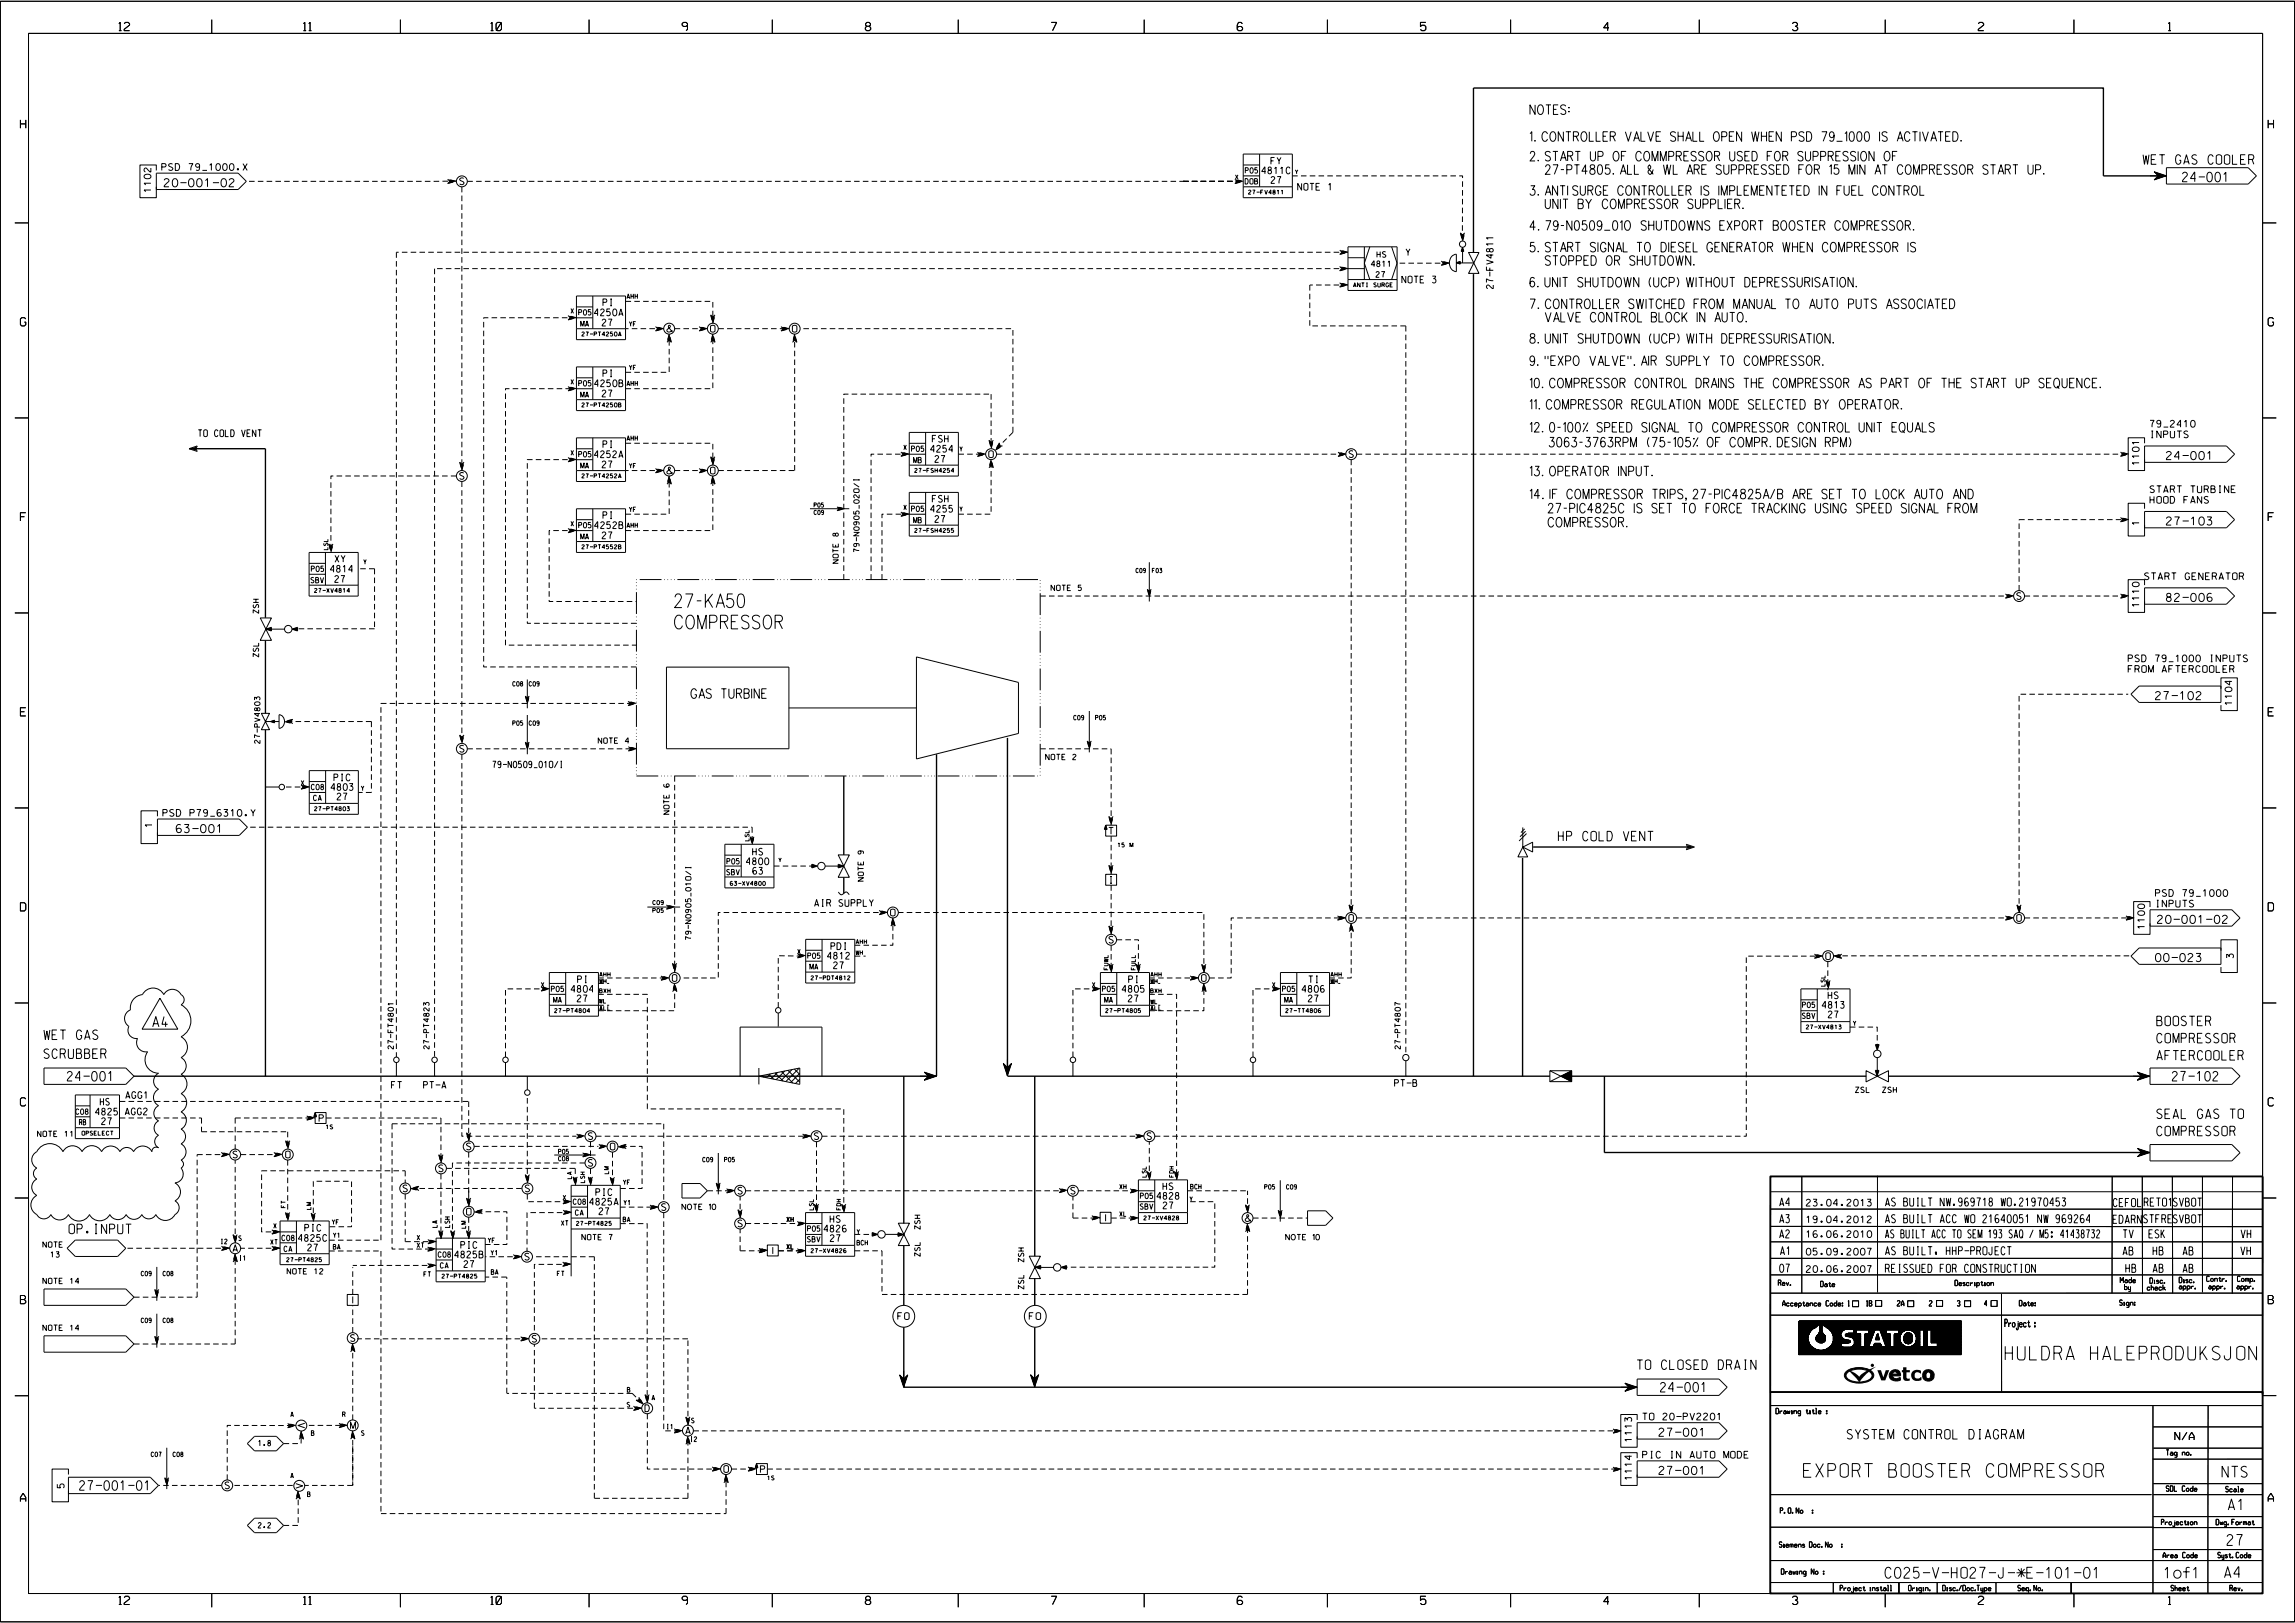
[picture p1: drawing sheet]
<svg xmlns="http://www.w3.org/2000/svg" width="420mm" height="297mm" viewBox="0 0 420 297" stroke-linecap="round" stroke-linejoin="round" font-family="sans-serif">
<defs><g id="words">
<g font-size="2.5">
<text x="123.5" y="111.2">27-KA50</text>
<text x="123.5" y="115.1">COMPRESSOR</text>
<text x="367" y="248.9">HULDRA HALEPRODUKSJON</text>
<text x="330.1" y="270.3">EXPORT BOOSTER COMPRESSOR</text>
</g>
<g font-size="2">
<text x="406.7" y="270.3">NTS</text>
<text x="407.8" y="276.3">A1</text>
<text x="407.6" y="282.8">27</text>
<text x="345" y="288.8">C025-V-HO27-J-*E-101-01</text>
<text x="396.1" y="288.8">1of1</text>
<text x="407.1" y="288.7">A4</text>
</g>
<text font-size="1.9" x="27.9" y="187.9">A4</text>
<g font-size="1.7">
<text x="280" y="20.9">NOTES:</text>
<text x="280" y="25.9">1. CONTROLLER VALVE SHALL OPEN WHEN PSD 79_1000 IS ACTIVATED.</text>
<text x="280" y="29.5">2. START UP OF COMMPRESSOR USED FOR SUPPRESSION OF</text>
<text x="280" y="35.7">3. ANTI SURGE CONTROLLER IS IMPLEMENTETED IN FUEL CONTROL</text>
<text x="281.2" y="31.9">27-PT4805. ALL &amp; WL ARE SUPPRESSED FOR 15 MIN AT COMPRESSOR START UP.</text>
<text x="392.2" y="30.1">WET GAS COOLER</text>
<text x="399.4" y="33.3">24-001</text>
<text x="281.2" y="38.2">UNIT BY COMPRESSOR SUPPLIER.</text>
<text x="280" y="42.1">4. 79-N0509_01O SHUTDOWNS EXPORT BOOSTER COMPRESSOR.</text>
<text x="280" y="46.1">5. START SIGNAL TO DIESEL GENERATOR WHEN COMPRESSOR IS</text>
<text x="280" y="52.5">6. UNIT SHUTDOWN (UCP) WITHOUT DEPRESSURISATION.</text>
<text x="281.2" y="48.5">STOPPED OR SHUTDOWN.</text>
<text x="280" y="56.5">7. CONTROLLER SWITCHED FROM MANUAL TO AUTO PUTS ASSOCIATED</text>
<text x="281.2" y="58.9">VALVE CONTROL BLOCK IN AUTO.</text>
<text x="280" y="62.8">8. UNIT SHUTDOWN (UCP) WITH DEPRESSURISATION.</text>
<text x="280" y="66.9">9. &quot;EXPO VALVE&quot;. AIR SUPPLY TO COMPRESSOR.</text>
<text x="280" y="71">10. COMPRESSOR CONTROL DRAINS THE COMPRESSOR AS PART OF THE START UP SEQUENCE.</text>
<text x="280" y="74.9">11. COMPRESSOR REGULATION MODE SELECTED BY OPERATOR.</text>
<text x="280" y="79.1">12. 0-100% SPEED SIGNAL TO COMPRESSOR CONTROL UNIT EQUALS</text>
<text x="283.5" y="81.8">3063-3763RPM (75-105% OF COMPR. DESIGN RPM)</text>
<text x="280" y="87.1">13. OPERATOR INPUT.</text>
<text x="280" y="91.3">14. IF COMPRESSOR TRIPS, 27-PIC4825A/B ARE SET TO LOCK AUTO AND</text>
<text x="283.3" y="93.9">27-PIC4825C IS SET TO FORCE TRACKING USING SPEED SIGNAL FROM</text>
<text x="283.3" y="96.4">COMPRESSOR.</text>
<text x="126.5" y="127.8">GAS TURBINE</text>
<text x="285.2" y="153.9">HP COLD VENT</text>
<text x="8.1" y="190.2">WET GAS</text>
<text x="394.7" y="190.8">COMPRESSOR</text>
<text x="394.7" y="187.7">BOOSTER</text>
<text x="8.1" y="193.7">SCRUBBER</text>
<text x="12.3" y="197.8">24-001</text>
<text x="394.7" y="194">AFTERCOOLER</text>
<text x="397.6" y="197.8">27-102</text>
<text x="394.7" y="207.8">COMPRESSOR</text>
<text x="394.7" y="204.7">SEAL GAS TO</text>
<text x="12.6" y="225.8">OP.INPUT</text>
<text x="299.6" y="250.6">TO CLOSED DRAIN</text>
<text x="303.9" y="254.7">24-001</text>
<text x="338.1" y="263.3">SYSTEM CONTROL DIAGRAM</text>
<text x="14.6" y="272.7">27-001-01</text>
</g>
<g font-size="1.5">
<text x="21.8" y="5.6">12</text>
<text x="55.5" y="5.6">11</text>
<text x="89.8" y="5.6">10</text>
<text x="124.8" y="5.6">9</text>
<text x="158.4" y="5.6">8</text>
<text x="192.4" y="5.6">7</text>
<text x="226.4" y="5.6">6</text>
<text x="259.9" y="5.6">5</text>
<text x="293.5" y="5.6">4</text>
<text x="328" y="5.6">3</text>
<text x="362" y="5.6">2</text>
<text x="396.8" y="5.6">1</text>
<text x="3.7" y="23.5">H</text>
<text x="415.1" y="23.5">H</text>
<text x="30" y="34.2">20-001-02</text>
<text x="3.7" y="59.6">G</text>
<text x="415.1" y="59.6">G</text>
<text x="396.5" y="84.1">24-001</text>
<text x="3.7" y="95.3">F</text>
<text x="415.1" y="95.3">F</text>
<text x="396.5" y="96.1">27-103</text>
<text x="396.5" y="110.1">82-006</text>
<text x="3.7" y="131">E</text>
<text x="394.5" y="128">27-102</text>
<text x="415.1" y="131">E</text>
<text x="32.2" y="152.4">63-001</text>
<text x="3.7" y="166.7">D</text>
<text x="415.1" y="166.7">D</text>
<text x="394.8" y="169">20-001-02</text>
<text x="394.5" y="176">00-023</text>
<text x="3.7" y="202.4">C</text>
<text x="415.1" y="202.4">C</text>
<text x="325.7" y="220.7">A4</text>
<text x="345" y="220.7">AS BUILT NW.969718 WO.21970453</text>
<text x="386.7" y="220.8">CEFOL</text>
<text x="392.4" y="220.7">RETO1SVBOT</text>
<text x="325.7" y="226.5">A2</text>
<text x="325.7" y="223.8">A3</text>
<text x="345" y="226.5">AS BUILT ACC TO SEM 193 SAQ / M5: 41438732</text>
<text x="345" y="223.8">AS BUILT ACC WO 21640051 NW 969264</text>
<text x="386.7" y="223.9">EDARN</text>
<text x="388.5" y="226.5">TV</text>
<text x="392.3" y="223.8">STFRESVBOT</text>
<text x="393.3" y="226.5">ESK</text>
<text x="410.1" y="226.5">VH</text>
<text x="325.7" y="232.8">07</text>
<text x="325.8" y="229.6">A1</text>
<text x="345" y="232.9">REISSUED FOR CONSTRUCTION</text>
<text x="345" y="229.6">AS BUILT, HHP-PROJECT</text>
<text x="388.5" y="229.7">AB</text>
<text x="389" y="232.8">HB</text>
<text x="394" y="232.8">AB</text>
<text x="394" y="229.6">HB</text>
<text x="399.5" y="232.9">AB</text>
<text x="399.5" y="229.7">AB</text>
<text x="410.1" y="229.6">VH</text>
<text x="3.7" y="238.6">B</text>
<text x="415.1" y="238.6">B</text>
<text x="303.6" y="262.8">27-001</text>
<text x="303.6" y="269.8">27-001</text>
<text x="3.7" y="274.8">A</text>
<text x="415.1" y="274.8">A</text>
<text x="21.8" y="293.6">12</text>
<text x="55.5" y="293.6">11</text>
<text x="89.8" y="293.6">10</text>
<text x="124.8" y="293.6">9</text>
<text x="158.4" y="293.6">8</text>
<text x="192.4" y="293.6">7</text>
<text x="226.4" y="293.6">6</text>
<text x="259.9" y="293.6">5</text>
<text x="293.5" y="293.6">4</text>
<text x="328" y="293.6">3</text>
<text x="362" y="293.6">2</text>
<text x="396.8" y="293.6">1</text>
</g>
<g font-size="1.4">
<text x="366.9" y="242.8">Project :</text>
<text x="398" y="263.5">N/A</text>
</g>
<g font-size="1.2">
<text x="27.6" y="35.2" transform="rotate(-90 27.6 35.2)">1102</text>
<text x="29.6" y="31.2">PSD 79_1000.X</text>
<text x="84.1" y="33.8">S</text>
<text x="230.9" y="31.8">4811C</text>
<text x="232.6" y="30.1">FY</text>
<text x="232.6" y="33.6">27</text>
<text x="237.5" y="34.8">NOTE 1</text>
<text x="257.3" y="46.8">Y</text>
<text x="256.6" y="51.8">NOTE 3</text>
<text x="108.8" y="57.8">4250A</text>
<text x="110.2" y="59.6">27</text>
<text x="110.3" y="56">PI</text>
<text x="122" y="60.8">&amp;</text>
<text x="130" y="60.8">O</text>
<text x="145" y="60.8">O</text>
<text x="108.8" y="70.8">4250B</text>
<text x="110.3" y="68.9">PI</text>
<text x="110.2" y="72.6">27</text>
<text x="36.3" y="79.9">TO COLD VENT</text>
<text x="108.8" y="83.7">4252A</text>
<text x="110.3" y="81.9">PI</text>
<text x="170.3" y="82.7">4254</text>
<text x="170.6" y="80.9">FSH</text>
<text x="180.9" y="83.7">O</text>
<text x="246.9" y="83.7">S</text>
<text x="393.5" y="80.1">INPUTS</text>
<text x="393.5" y="78.2">79_2410</text>
<text x="84.1" y="87.7">S</text>
<text x="110.2" y="85.6">27</text>
<text x="122" y="86.7">&amp;</text>
<text x="130" y="86.7">O</text>
<text x="171.1" y="84.6">27</text>
<text x="391.5" y="85.1" transform="rotate(-90 391.5 85.1)">1101</text>
<text x="110.3" y="94.9">PI</text>
<text x="170.3" y="93.7">4255</text>
<text x="170.6" y="91.9">FSH</text>
<text x="171.1" y="95.6">27</text>
<text x="393.5" y="92.1">HOOD FANS</text>
<text x="393.5" y="90.1">START TURBINE</text>
<text x="108.8" y="96.7">4252B</text>
<text x="110.2" y="98.6">27</text>
<text x="391.5" y="96.1" transform="rotate(-90 391.5 96.1)">1</text>
<text x="60.5" y="104.7">4814</text>
<text x="61.3" y="106.6">27</text>
<text x="61.3" y="102.9">XY</text>
<text x="392.5" y="106.1">START GENERATOR</text>
<text x="369.1" y="109.7">S</text>
<text x="391.5" y="111.1" transform="rotate(-90 391.5 111.1)">1110</text>
<text x="389.5" y="123">FROM AFTERCOOLER</text>
<text x="389.5" y="121.1">PSD 79_1000 INPUTS</text>
<text x="408.4" y="129" transform="rotate(-90 408.4 129)">1104</text>
<text x="84.1" y="137.6">S</text>
<text x="61.1" y="142.9">PIC</text>
<text x="90.2" y="140.5">79-N0509_01O/I</text>
<text x="29.8" y="149.4">PSD P79_6310.Y</text>
<text x="60.6" y="144.6">4803</text>
<text x="61.7" y="146.4">27</text>
<text x="27.8" y="151.4" transform="rotate(-90 27.8 151.4)">1</text>
<text x="202.9" y="152.7">T</text>
<text x="136.6" y="158.2">4800</text>
<text x="137.7" y="156.5">HS</text>
<text x="137.8" y="160">63</text>
<text x="202.9" y="161.6">I</text>
<text x="149.1" y="165.9">AIR SUPPLY</text>
<text x="163" y="167.6">O</text>
<text x="394.5" y="166">INPUTS</text>
<text x="394.5" y="164">PSD 79_1000</text>
<text x="152.1" y="173.8">PDI</text>
<text x="202.9" y="172.6">S</text>
<text x="246.8" y="168.6">O</text>
<text x="369.1" y="168.6">O</text>
<text x="392.5" y="170" transform="rotate(-90 392.5 170)">1100</text>
<text x="105.7" y="179.8">PI</text>
<text x="123" y="179.6">O</text>
<text x="151.4" y="175.5">4812</text>
<text x="152.6" y="177.3">27</text>
<text x="206.6" y="179.8">PI</text>
<text x="219.9" y="179.6">O</text>
<text x="239.5" y="179.8">TI</text>
<text x="334.1" y="175.6">O</text>
<text x="408.7" y="175.3" transform="rotate(-90 408.7 175.3)">3</text>
<text x="104.5" y="181.6">4804</text>
<text x="105.6" y="183.3">27</text>
<text x="205.4" y="181.6">4805</text>
<text x="206.5" y="183.3">27</text>
<text x="238.3" y="181.6">4806</text>
<text x="239.4" y="183.3">27</text>
<text x="333.5" y="184.5">4813</text>
<text x="334.6" y="182.8">HS</text>
<text x="334.6" y="186.3">27</text>
<text x="18.4" y="202.2">HS</text>
<text x="23" y="201">AGG1</text>
<text x="71.6" y="199.2">FT</text>
<text x="77.5" y="199.2">PT-A</text>
<text x="255.2" y="198.8">PT-B</text>
<text x="17.5" y="204">4825</text>
<text x="18.6" y="205.8">27</text>
<text x="22.9" y="204">AGG2</text>
<text x="58.4" y="205.2">P</text>
<text x="107.7" y="208.5">S</text>
<text x="149" y="208.5">S</text>
<text x="209.9" y="208.5">S</text>
<text x="42.6" y="211.9">S</text>
<text x="52.3" y="211.9">O</text>
<text x="80.3" y="214.4">S</text>
<text x="85.4" y="210.4">S</text>
<text x="107.7" y="213.4">S</text>
<text x="111.7" y="210.4">O</text>
<text x="73.8" y="218.1">S</text>
<text x="96.1" y="218.1">S</text>
<text x="107.9" y="220.5">4825A</text>
<text x="109" y="218.8">PIC</text>
<text x="121.1" y="221.5">S</text>
<text x="135" y="218.5">S</text>
<text x="196" y="218.5">S</text>
<text x="211.7" y="219.5">4828</text>
<text x="212.8" y="217.7">HS</text>
<text x="212.9" y="221.2">27</text>
<text x="330.6" y="220.7">23.04.2013</text>
<text x="54.6" y="227.2">4825C</text>
<text x="55.8" y="225.3">PIC</text>
<text x="85.4" y="222.4">O</text>
<text x="109.6" y="222.3">27</text>
<text x="135" y="224.5">S</text>
<text x="150.8" y="225.5">4826</text>
<text x="151.9" y="223.7">HS</text>
<text x="152" y="227.2">27</text>
<text x="202.3" y="223.5">I</text>
<text x="227.9" y="223.5">&amp;</text>
<text x="330.6" y="226.5">16.06.2010</text>
<text x="330.6" y="223.8">19.04.2012</text>
<text x="42.6" y="229">A</text>
<text x="56.3" y="228.9">27</text>
<text x="83.2" y="230.2">4825B</text>
<text x="84.3" y="228.4">PIC</text>
<text x="84.9" y="231.9">27</text>
<text x="96" y="230.6">S</text>
<text x="141.4" y="229.5">I</text>
<text x="330.6" y="232.8">20.06.2007</text>
<text x="330.6" y="229.7">05.09.2007</text>
<text x="64.6" y="238.5">I</text>
<text x="64.2" y="245.5">S</text>
<text x="97.4" y="245.6">S</text>
<text x="164.3" y="241.5">FO</text>
<text x="188.4" y="241.5">FO</text>
<text x="54.5" y="260.4" transform="rotate(90 54.5 260.4)">V</text>
<text x="64.2" y="261.5">M</text>
<text x="118" y="258.3">D</text>
<text x="125.5" y="262.4">A</text>
<text x="298.6" y="263.8" transform="rotate(-90 298.6 263.8)">1113</text>
<text x="300.6" y="259.8">TO 20-PV2201</text>
<text x="132.5" y="269.4">O</text>
<text x="139.2" y="269.5">P</text>
<text x="300.6" y="266.8">PIC IN AUTO MODE</text>
<text x="11.7" y="272.3" transform="rotate(-90 11.7 272.3)">5</text>
<text x="41.2" y="272.4">S</text>
<text x="55.4" y="272.3" transform="rotate(-90 55.4 272.3)">V</text>
<text x="298.6" y="270.8" transform="rotate(-90 298.6 270.8)">1114</text>
</g>
<g font-size="1">
<text x="227.9" y="33.7">DOB</text>
<text x="227.9" y="31.7">P05</text>
<text x="252" y="47.1">HS</text>
<text x="251" y="48.8">4811</text>
<text x="251.8" y="50.7">27</text>
<text x="105.9" y="57.7">P05</text>
<text x="106.3" y="59.7">MA</text>
<text x="105.9" y="70.6">P05</text>
<text x="106.3" y="72.7">MA</text>
<text x="105.9" y="83.6">P05</text>
<text x="166.8" y="82.6">P05</text>
<text x="106.3" y="85.7">MA</text>
<text x="167.2" y="84.7">MB</text>
<text x="166.8" y="93.6">P05</text>
<text x="167.2" y="95.7">MB</text>
<text x="105.9" y="96.6">P05</text>
<text x="106.3" y="98.7">MA</text>
<text x="153.4" y="98.1" transform="rotate(-90 153.4 98.1)">8</text>
<text x="157.2" y="101" transform="rotate(-90 157.2 101)">79-N0905_02O/I</text>
<text x="56.9" y="106.7">SBV</text>
<text x="57" y="104.6">P05</text>
<text x="153.4" y="103.1" transform="rotate(-90 153.4 103.1)">NOTE</text>
<text x="47.3" y="112.2" transform="rotate(-90 47.3 112.2)">ZSH</text>
<text x="192.4" y="108.1">NOTE 5</text>
<text x="47.3" y="120.2" transform="rotate(-90 47.3 120.2)">ZSL</text>
<text x="47.6" y="136" transform="rotate(-90 47.6 136)">27-PV4803</text>
<text x="109.5" y="136">NOTE 4</text>
<text x="191.4" y="139">NOTE 2</text>
<text x="57" y="144.5">C08</text>
<text x="57.4" y="146.5">CA</text>
<text x="122.5" y="149" transform="rotate(-90 122.5 149)">NOTE</text>
<text x="122.5" y="144.1" transform="rotate(-90 122.5 144.1)">6</text>
<text x="133" y="160.1">SBV</text>
<text x="133" y="158.1">P05</text>
<text x="158" y="161.2" transform="rotate(-90 158 161.2)">NOTE</text>
<text x="158" y="156.3" transform="rotate(-90 158 156.3)">9</text>
<text x="126.5" y="172" transform="rotate(-90 126.5 172)">79-N0905_01O/I</text>
<text x="147.8" y="175.4">P05</text>
<text x="148.2" y="177.4">MA</text>
<text x="100.9" y="181.5">P05</text>
<text x="101.3" y="183.5">MA</text>
<text x="201.8" y="181.5">P05</text>
<text x="202.2" y="183.5">MA</text>
<text x="234.7" y="181.5">P05</text>
<text x="235.1" y="183.5">MA</text>
<text x="329.9" y="184.4">P05</text>
<text x="72" y="191.9" transform="rotate(-90 72 191.9)">27-FT4801</text>
<text x="78.5" y="191.9" transform="rotate(-90 78.5 191.9)">27-PT4823</text>
<text x="256.3" y="191.9" transform="rotate(-90 256.3 191.9)">27-PT4807</text>
<text x="329.8" y="186.4">SBV</text>
<text x="13.9" y="203.9">C08</text>
<text x="339.5" y="199.9">ZSL</text>
<text x="343.9" y="199.9">ZSH</text>
<text x="6.9" y="208">NOTE 11</text>
<text x="14.5" y="205.9">RB</text>
<text x="104.9" y="220.4">C08</text>
<text x="124.8" y="221.3">NOTE 10</text>
<text x="208.7" y="221.3">SBV</text>
<text x="208.7" y="219.3">P05</text>
<text x="51.6" y="227">C08</text>
<text x="105.3" y="222.4">CA</text>
<text x="106.5" y="226.9">NOTE 7</text>
<text x="147.8" y="227.3">SBV</text>
<text x="147.8" y="225.3">P05</text>
<text x="168.4" y="224.9" transform="rotate(-90 168.4 224.9)">ZSH</text>
<text x="235.3" y="226.9">NOTE 10</text>
<text x="7.9" y="228.3">NOTE</text>
<text x="9.3" y="230.1">13</text>
<text x="52" y="229">CA</text>
<text x="52.6" y="233.1">NOTE 12</text>
<text x="80.2" y="230.1">C08</text>
<text x="80.6" y="232.1">CA</text>
<text x="168.4" y="229.9" transform="rotate(-90 168.4 229.9)">ZSL</text>
<text x="187.4" y="230.9" transform="rotate(-90 187.4 230.9)">ZSH</text>
<text x="7.9" y="234.9">NOTE 14</text>
<text x="187.4" y="235.9" transform="rotate(-90 187.4 235.9)">ZSL</text>
<text x="325.4" y="235.2">Rev.</text>
<text x="326.2" y="239">Acceptance Code:</text>
<text x="333.2" y="235.5">Date</text>
<text x="341.3" y="239">1</text>
<text x="357.8" y="235.3">Description</text>
<text x="359.6" y="239">3</text>
<text x="363.4" y="239">4</text>
<text x="369.6" y="239">Date:</text>
<text x="387.9" y="238.9">Sign:</text>
<text x="388" y="234.7">Made</text>
<text x="388.8" y="236">by</text>
<text x="393" y="236.1">check</text>
<text x="393.4" y="234.8">Disc.</text>
<text x="398.8" y="234.7">Disc.</text>
<text x="398.8" y="235.9">appr.</text>
<text x="403.8" y="234.5">Contr.</text>
<text x="404.2" y="235.9">appr.</text>
<text x="409.4" y="235.9">appr.</text>
<text x="409.5" y="234.5">Comp.</text>
<text x="7.9" y="243.5">NOTE 14</text>
<text x="325" y="258.7">Drawing title :</text>
<text x="47.3" y="264.6">1.8</text>
<text x="396.4" y="266.3">Tag no.</text>
<text x="396.4" y="272.9">SDL Code</text>
<text x="407.3" y="273">Scale</text>
<text x="47.3" y="279.6">2.2</text>
<text x="325.8" y="276.9">P. O. No</text>
<text x="395.6" y="279">Projection</text>
<text x="405.6" y="279">Dwg. Format</text>
<text x="325.6" y="283.2">Siemens Doc. No</text>
<text x="395.8" y="285.1">Area Code</text>
<text x="405.9" y="285.1">Syst. Code</text>
<text x="326" y="288.1">Drawing No :</text>
<text x="336.8" y="291.1">Project install</text>
<text x="349.3" y="291.1">Origin.</text>
<text x="355.5" y="291.1">Disc./Doc.Type</text>
<text x="369.3" y="291.1">Seq. No.</text>
<text x="397.3" y="291.1">Sheet</text>
<text x="408.1" y="291.1">Rev.</text>
</g>
<g font-size=".9">
<text x="104.5" y="57.3">X</text>
<text x="114.7" y="54.7">AHH</text>
<text x="115.2" y="59.7">YF</text>
<text x="104.5" y="70.3">X</text>
<text x="114.7" y="70.6">AHH</text>
<text x="115.2" y="67.7">YF</text>
<text x="104.5" y="83.3">X</text>
<text x="114.7" y="80.6">AHH</text>
<text x="165.4" y="82.3">X</text>
<text x="175.6" y="82.6">Y</text>
<text x="115.2" y="85.7">YF</text>
<text x="115.2" y="93.7">YF</text>
<text x="165.4" y="93.3">X</text>
<text x="175.6" y="93.6">Y</text>
<text x="104.5" y="96.3">X</text>
<text x="114.7" y="96.6">AHH</text>
<text x="66.5" y="103.3">Y</text>
<text x="55.1" y="143.7">X</text>
<text x="66.1" y="144.7">Y</text>
<text x="146" y="174.6">X</text>
<text x="99.1" y="180.6">X</text>
<text x="199.9" y="180.6">X</text>
<text x="232.9" y="180.6">X</text>
<text x="339.2" y="187.7">Y</text>
<text x="103.1" y="219.6">X</text>
<text x="114.1" y="216.8">YF</text>
<text x="114.2" y="220.5">Y1</text>
<text x="204.9" y="217.6">XH</text>
<text x="217.7" y="219.9">Y</text>
<text x="217.9" y="217.6">BCH</text>
<text x="40.4" y="227.6">I2</text>
<text x="43.7" y="227">S</text>
<text x="49.5" y="227.7">XT</text>
<text x="50.1" y="224.8">X</text>
<text x="60.8" y="224.1">YF</text>
<text x="61" y="226.5">Y1</text>
<text x="76.3" y="226.9">X</text>
<text x="89.3" y="227.4">YF</text>
<text x="102.7" y="224.3">XT</text>
<text x="114" y="223.6">BA</text>
<text x="144" y="223.6">XH</text>
<text x="156.8" y="225.8">Y</text>
<text x="156.8" y="227.8">BCH</text>
<text x="204.9" y="222.6">XL</text>
<text x="43.8" y="230.7">I1</text>
<text x="61" y="228.6">BA</text>
<text x="76.3" y="228.3">XT</text>
<text x="77.6" y="233.6">FT</text>
<text x="89.9" y="229.7">Y1</text>
<text x="89.9" y="233.2">BA</text>
<text x="102" y="233.5">FT</text>
<text x="144" y="228.6">XL</text>
<text x="114.8" y="257.5">S</text>
<text x="114.8" y="254.8">B</text>
<text x="119.3" y="256.2">A</text>
<text x="53.2" y="259.3">A</text>
<text x="57" y="262.7">B</text>
<text x="62.7" y="259.3">R</text>
<text x="66.1" y="262.7">S</text>
<text x="122" y="261.5">I1</text>
<text x="126.3" y="263.8">I2</text>
<text x="126.5" y="260.4">S</text>
<text x="53.2" y="270.5">A</text>
<text x="56.3" y="273.9">B</text>
</g>
<g font-size=".8">
<text x="149" y="92.8">P05</text>
<text x="149" y="94.2">C09</text>
<text x="207.9" y="104.8">C09</text>
<text x="210.9" y="104.8">F03</text>
<text x="93.8" y="125.6">C08</text>
<text x="96.8" y="125.6">C09</text>
<text x="196.5" y="131.7">C09</text>
<text x="200.5" y="131.7">P05</text>
<text x="93.8" y="132.7">P05</text>
<text x="96.8" y="132.7">C09</text>
<text x="102.2" y="211.1">P05</text>
<text x="102.2" y="212.4">C08</text>
<text x="128.6" y="212.6">C09</text>
<text x="132.6" y="212.6">P05</text>
<text x="231.4" y="217.6">P05</text>
<text x="235.4" y="217.6">C09</text>
<text x="25.8" y="233.5">C09</text>
<text x="29.8" y="233.5">C08</text>
<text x="25.8" y="242">C09</text>
<text x="29.8" y="242">C08</text>
<text x="27.7" y="266.6">C07</text>
<text x="31.7" y="266.6">C08</text>
</g>
<g font-size=".7">
<text x="226.1" y="32.8">X</text>
<text x="228.5" y="35.5">27-FV4811</text>
<text x="237" y="31.8">Y</text>
<text x="247.7" y="52.5">ANTI SURGE</text>
<text x="106.5" y="61.5">27-PT4250A</text>
<text x="106.5" y="74.5">27-PT4250B</text>
<text x="106.5" y="87.5">27-PT4252A</text>
<text x="167.4" y="86.5">27-FSH4254</text>
<text x="60" y="100.6" transform="rotate(-90 60 100.6)">LSL</text>
<text x="106.5" y="100.4">27-PT4552B</text>
<text x="167.4" y="97.4">27-FSH4255</text>
<text x="57.6" y="108.4">27-XV4814</text>
<text x="57.6" y="148.4">27-PT4803</text>
<text x="137.1" y="153.9" transform="rotate(-90 137.1 153.9)">LSL</text>
<text x="204.6" y="155">15 M</text>
<text x="142.5" y="157.8">Y</text>
<text x="119.5" y="167">P05</text>
<text x="119.5" y="165.5">C09</text>
<text x="133.6" y="162">63-XV4800</text>
<text x="156.7" y="172.7">AHH</text>
<text x="109.7" y="178.7">AHH</text>
<text x="109.7" y="179.9">WH</text>
<text x="148.4" y="179.3">27-PDT4812</text>
<text x="156.7" y="174.7">WH</text>
<text x="202.8" y="177.5" transform="rotate(-90 202.8 177.5)">FUWL</text>
<text x="207.8" y="177.5" transform="rotate(-90 207.8 177.5)">FULL</text>
<text x="210.6" y="178.7">AHH</text>
<text x="210.6" y="179.9">WH</text>
<text x="243.5" y="178.7">AHH</text>
<text x="243.5" y="179.9">WH</text>
<text x="101.5" y="185.3">27-PT4804</text>
<text x="109.7" y="183.6">WL</text>
<text x="109.7" y="184.9">ALL</text>
<text x="109.7" y="181.7">BXH</text>
<text x="202.3" y="185.3">27-PT4805</text>
<text x="210.6" y="184.9">ALL</text>
<text x="210.6" y="183.7">WL</text>
<text x="210.6" y="181.7">BXH</text>
<text x="235.3" y="185.3">27-TT4806</text>
<text x="334" y="180.5" transform="rotate(-90 334 180.5)">LSL</text>
<text x="330.6" y="188.3">27-XV4813</text>
<text x="15" y="207.7">OPSELECT</text>
<text x="59.7" y="206.6">1S</text>
<text x="104.6" y="215.7" transform="rotate(-90 104.6 215.7)">LA</text>
<text x="111.4" y="214.8" transform="rotate(-90 111.4 214.8)">LM</text>
<text x="209.8" y="215.4" transform="rotate(-90 209.8 215.4)">LSL</text>
<text x="214.8" y="215.4" transform="rotate(-90 214.8 215.4)">FDH</text>
<text x="52.2" y="221" transform="rotate(-90 52.2 221)">FT</text>
<text x="56.9" y="221.3" transform="rotate(-90 56.9 221.3)">LM</text>
<text x="107" y="216.4" transform="rotate(-90 107 216.4)">LSH</text>
<text x="148.9" y="221.4" transform="rotate(-90 148.9 221.4)">LSL</text>
<text x="153.9" y="221.4" transform="rotate(-90 153.9 221.4)">FDH</text>
<text x="85.2" y="224.8" transform="rotate(-90 85.2 224.8)">LM</text>
<text x="105.5" y="224.3">27-PT4825</text>
<text x="209.3" y="223.3">27-XV4828</text>
<text x="52.5" y="230.9">27-PT4825</text>
<text x="80.9" y="233.9">27-PT4825</text>
<text x="148.4" y="229.2">27-XV4826</text>
<text x="140.4" y="270.8">1S</text>
</g>
</g></defs>
<g fill="none" stroke="#000" stroke-width=".18">
<path d="M.1 .2h419.8v296.6h-419.8zM38.7 3.6v2.5M73.3 3.6v2.5M107.8 3.6v2.5M141.3 3.6v2.5M175.4 3.6v2.5M209.4 3.6v2.5M242.9 3.6v2.5M276.5 3.6v2.5M311 3.6v2.5M345 3.6v2.5M379.5 3.6v2.5"/>
<path d="M28.6 31.2v-1h-3v6h3v-2M28.6 31.7h15l1.5 1.5-1.5 1.5h-15zM227.5 34.2h9M227.5 28.2h9v8h-9zM227.5 30.2h3M227.5 32.2h3M230.5 28.2v6M393.5 32.2h3M394.2 31.4l2.3 .8-2.3 .7 .8-.7zM394.3 31.4v.1M394.3 32.9h.1M394.3 31.5h.1"/>
<path d="M394.3 32.8v.1M394.4 31.5v.1M394.4 32.8v.1M394.4 32.7v.2M394.5 31.5v.2M394.5 32.7v.1M394.5 32.6v.2M394.6 31.5v.3M394.6 32.6v.2M394.6 31.6v.2M394.6 32.5v.3M394.7 31.6v.3"/>
<path d="M394.7 32.5v.3M394.7 32.4v.4M394.8 31.6v.4M394.8 32.4v.3M394.8 32.3v.4M394.9 31.6v.5M394.9 32.3v.4M394.9 31.7v.4M394.9 32.2v.5M395 31.7v1M395.1 31.7v.9M395.2 31.7v.9"/>
<path d="M395.2 31.8v.8M395.3 31.8v.8M395.4 31.8v.7M395.5 31.8v.7M395.5 31.9v.6M395.6 31.9v.6M395.7 31.9v.5M395.8 31.9v.5M395.8 32v.4M395.9 32v.4M396 32v.3M396.1 32v.3"/>
<path d="M396.1 32.1v.2M396.2 32.1v.2M396.3 32.1v.1M396.4 32.1v.1M396.4 32.2h.1M396.5 30.7h14.9l1.5 1.5-1.5 1.5h-14.9zM2.7 40.8h2.5M105.5 54.2h9v8h-9zM105.5 56.2h3M105.5 58.2h3M108.5 54.2v6M246.7 51.2h9"/>
<path d="M246.7 47.2h3M246.7 49.2h3M246.7 45.2h9v8h-9zM249.7 45.2v6M250.7 45.2l-1 3 1 3M254.7 45.2l1 3-1 3M265.8 46.8l.7-.3v3.2a1.67 1.67 0 0 1-1.2-1.2 1.67 1.67 0 0 1 .5-1.7zM266.5 48.1l.7-.3v.5zM266.5 48.1h3.2M266.6 48.1l.6 .2v-.4l-.5 .2 .5 .1v-.2l-.4 .1h.3h-.1M267.6 45.3l.3 .7h-.5zM267.7 45.3v2.8"/>
<path d="M267.7 45.4l-.2 .6h.3l-.1-.5-.2 .4h.2v-.3v.3M268.8 46.2l1.9 3.8h-1.9l1.9-3.8zM272 48.8v.7h1.3M272 47.6l1.3 .4-1.3 .3M272.6 45.7a.34 .34 0 0 1 .5-.2 .34 .34 0 0 1 0 .6 .34 .34 0 0 1-.5-.3M272.6 49v.5M272.6 49.7v.9M272.9 46.6v.6l-.9-.5h1.3M273.3 51.4l-.6-.1-.7-.3v.7M273.3 44.6h-1.3l.3 .3M273.3 43.5h-1.3l.3 .3M273.3 52.2v.6a.91 .91 0 0 1-.8-.6 .33 .33 0 0 0-.5 .2 .33 .33 0 0 0 .3 .4"/>
<path d="M414.1 40.8h2.5M2.7 76.5h2.5M105.5 67.1h9v8h-9zM105.5 69.1h3M105.5 71.1h3M105.5 73.1h9M105.5 60.2h9M108.5 67.1v6M166.4 79.1h9v8h-9zM169.4 79.1v6M414.1 76.5h2.5M34.6 82.1l1.5-.5-.3 .5 .3 .5z"/>
<path d="M34.8 82.1h.3M35.3 82.1h.3M35.6 82.1l.2-.2-.7 .2M35.6 82.1l.2 .3-.7-.3M105.5 93.1h9v8h-9zM105.5 82.1h3M105.5 80.1h9v8h-9zM105.5 84.1h3M105.5 95.1h3M105.5 97.1h3M105.5 86.1h9M105.5 99.1h9"/>
<path d="M108.5 80.1v6M108.5 93.1v6M148.2 93.1h7.2M166.4 90.1h9v8h-9zM166.4 92.1h3M166.4 94.1h3M166.4 81.1h3M166.4 83.1h3M166.4 96.1h9M166.4 85.1h9M169.4 90.1v6M392.5 81.1v-1h-3v6h3v-2"/>
<path d="M392.5 93.1v-1h-3v6h3v-2M392.5 81.6h14.9l1.5 1.5-1.5 1.5h-14.9zM392.5 93.6h14.9l1.5 1.5-1.5 1.5h-14.9zM2.7 112.2h2.5M47.6 113.1l2.1 4.1h-2.1l2.1-4.1zM48.7 115.1h3.4M48.7 115.1l1-.3v.7zM48.8 115.2l.8-.3v.5l-.6-.2 .6-.2v.3l-.5-.1 .4-.2v.2h-.2M53.4 115.1l1.1-.3v.7zM53.6 115.1l.8 .3v-.5l-.6 .2 .5 .2v-.3l-.4 .1 .4 .1v-.1h-.2M56.6 101.1h8.9v8h-8.9zM56.6 103.1h3"/>
<path d="M56.6 105.1h3M56.6 107.1h8.9M59.6 101.1v6M116.5 106.6v.1M116.5 107.2v.1M116.5 107.8v.1M116.5 108.4v3.9M116.5 112.9h.1M116.5 113.4v.1M116.5 114v.1M116.5 114.6v.1M116.5 115.2v4"/>
<path d="M116.5 119.7v.1M116.5 106.1h.1M117.1 106.1h4M121.6 106.1h.1M122.2 106.1h.1M122.8 106.1h.1M123.4 106.1h.1M124 106.1h4M128.5 106.1h.1M129.1 106.1h.1M129.7 106.1h.1M130.3 106.1h.1"/>
<path d="M130.9 106.1h3.9M135.3 106.1h.1M135.9 106.1h.1M136.5 106.1h.1M137.1 106.1h.1M137.7 106.1h4M142.2 106.1h.1M142.8 106.1h.1M143.4 106.1h.1M144 106.1h.1M144.6 106.1h4M149.1 106.1h.1"/>
<path d="M149.7 106.1h.1M150.3 106.1h.1M150.9 106.1h.1M151.5 106.1h4M156 106.1h.1M156.6 106.1h.1M157.2 106.1h.1M157.8 106.1h.1M158.4 106.1h4M162.9 106.1h.1M163.5 106.1h.1M164.1 106.1h.1"/>
<path d="M164.7 106.1h.1M165.3 106.1h4M169.8 106.1h.1M170.4 106.1h.1M171 106.1h.1M171.6 106.1h.1M172.2 106.1h4M176.7 106.1h.1M177.3 106.1h.1M177.9 106.1h.1M178.5 106.1h.1M179.1 106.1h4"/>
<path d="M183.6 106.1h.1M184.2 106.1h.1M184.8 106.1h.1M185.4 106.1h.1M186 106.1h4M190.4 106.2v.1M190.4 106.8v.1M190.4 107.4v.1M190.4 108v.1M190.4 108.6v4M190.4 113v.1M190.4 113.6v.1"/>
<path d="M190.4 114.2v.1M190.4 114.8v.1M190.4 115.4v4M190.4 119.9v.1M210.3 102.9v7.2M392.5 107.1v-1h-3v6h3v-2M392.5 107.6h14.9l1.5 1.5-1.5 1.5h-14.9zM414.1 112.2h2.5M47.8 130.5h1.5l-1.5 3h1.5zM48.6 132h2.5M49.5 132l.7-.2v.5zM49.6 132l.6 .2v-.3l-.5 .1 .5 .1v-.2l-.3 .1 .2 .1"/>
<path d="M51.1 130.8a1.28 1.28 0 0 1 1 1.2 1.28 1.28 0 0 1-1 1.3zM96.5 124.3v5.3M96.5 130.8v7.2M116.5 120.3v.1M116.5 120.9v.1M116.5 121.5v.1M116.5 122.1v4M116.5 126.6v.1M116.5 127.2v.1M116.5 127.8v.1M116.5 128.4v.1M116.5 129v4"/>
<path d="M116.5 133.5v.1M116.5 134.1v.1M116.5 134.7v.1M116.5 135.3v.1M116.5 135.9v4M122 122.1h22.4v14.9h-22.4zM144.4 129.6h23.3M167.7 120.2l18.7 4.7v9.3l-18.7 4.7zM190.4 120.5v.1M190.4 121.1v.1M190.4 121.7v.1M190.4 122.3v4"/>
<path d="M190.4 126.8v.1M190.4 127.4v.1M190.4 128v.1M190.4 128.6v.1M190.4 129.2v4M190.4 133.7v.1M190.4 134.3v.1M190.4 134.9v.1M190.4 135.5v.1M190.4 136.1v4M199.4 130.1v7.6M390 127l1.5-1.5h14.9v3h-14.9z"/>
<path d="M406.4 126v-2h3v6h-3v-1M2.7 147.9h2.5M28.8 149.4v-1h-3v6h3v-2M28.8 149.9h15l1.5 1.5-1.5 1.5h-15zM48.6 144h2.5M56.6 141h9v8h-9zM56.6 143h3M56.6 145h3M56.6 147h9M59.6 141v6M116.5 140.4v.1M116.5 141v.1"/>
<path d="M116.5 141.6v.1M116.5 142h4M121 142h.1M121.6 142h.1M122.2 142h.1M122.8 142h.1M123.4 142h4M127.9 142h.1M128.5 142h.1M129.1 142h.1M129.7 142h.1M130.3 142h3.9"/>
<path d="M132.7 158.5h3M132.7 154.5h8.9v8h-8.9zM132.7 156.5h3M134.7 142h.1M135.3 142h.1M135.7 154.5v6M135.9 142h.1M136.5 142h.1M137.1 142h4M141.6 142h.1M142.2 142h.1M142.8 142h.1"/>
<path d="M143.4 142h.1M144 142h4M148.5 142h.1M148.6 158.1l1 .4-1 .3zM148.9 158.5h-.2v.1l.4-.1-.4-.1v.2l.6-.1-.7-.3v.5l.8-.2M149.1 142h.1M149.7 142h.1M150.3 142h.1M150.9 142h4M151 158.5h3.4M153.4 156.4h2l-2 4.1h2zM153.4 158.2l1 .3-1 .3z"/>
<path d="M153.8 158.5h-.2v-.1l.3 .1-.4 .1v-.2l.6 .1-.7 .2v-.5l.9 .3M155.4 142h.1M156 142h.1M156.6 142h.1M157.2 142h.1M157.8 142h4M162.3 142h.1M162.9 142h.1M163.5 142h.1M164.1 142h.1M164.7 142h4M169.2 142h.1"/>
<path d="M169.8 142h.1M170.4 142h.1M171 142h.1M171.6 142h4M176.1 142h.1M176.7 142h.1M177.3 142h.1M177.9 142h.1M178.5 142h4M183 142h.1M183.6 142h.1M184.2 142h.1"/>
<path d="M184.8 142h.1M185.4 142h4M189.9 142h.1M190.4 140.6v.1M190.4 141.2v.1M190.4 141.8v.1M202.3 151h2v2h-2zM202.3 160h2v2h-2zM202.4 151l.2 .8h-.5zM202.4 151.1l-.2 .6M202.4 151.5l-.1 .2 .1-.3 .1 .3h-.2l.1-.5 .1 .5M278.7 151.4v3.6l1.8-.9v1.8l-1.8-.9 .9 1.8h-1.8l.9-1.8"/>
<path d="M279 151.7l-.7 .7M279.2 152.1l-1 1M279.4 152.5l-1.4 1.4M308.6 154.5l1.5 .5-1.5 .5 .2-.5zM309.1 155l-.3 .3 .8-.3M309.1 155h.2M309.6 155l-.8-.2 .3 .2M309.6 155h.2M414.1 147.9h2.5M100.5 178h9v8h-9zM100.5 180h3M103.5 178v6"/>
<path d="M118.5 166h6M132.7 160.5h8.9M147.4 171.9h9v8h-9zM147.4 173.9h3M147.4 175.9h3M147.4 177.9h9M150.4 171.9v6M153.4 163.2l.4 .4a.93 .93 0 0 0 .9-.4l.4 .1 .3 .4M201.4 178h9v8h-9zM201.4 180h3M204.4 178v6M234.3 178h9v8h-9z"/>
<path d="M234.3 180h3M237.3 178v6M391.5 173.5h14.9v3h-14.9l-1.5-1.5zM393.5 166v-1h-3v6h3v-2M393.5 166.5h14.9l1.5 1.5-1.5 1.5h-14.9zM406.4 174v-2h3v6h-3v-1M2.7 183.5h2.5M8.1 195.4h14.9l1.5 1.5-1.5 1.5h-14.9zM24.6 182.6l.7-.4 .8-.2a2.18 2.18 0 0 1 1.9-1.2 2.18 2.18 0 0 1 2 1.2 1.77 1.77 0 0 1 1.6-1 1.77 1.77 0 0 1 1.5 1 1.04 1.04 0 0 1 .6 .9 1.04 1.04 0 0 1-.6 1 3.3 3.3 0 0 1 1.8 2.9 3.3 3.3 0 0 1-1.8 2.9 2.13 2.13 0 0 1 1.2 1.9 2.13 2.13 0 0 1-1.2 1.9 1.71 1.71 0 0 1 1 1.6 1.71 1.71 0 0 1-1 1.5 1.97 1.97 0 0 1 1.1 1.8 1.97 1.97 0 0 1-1.1 1.7 1.87 1.87 0 0 1 1.1 1.7 1.87 1.87 0 0 1-1.1 1.7 1.77 1.77 0 0 1 1 1.5 1.77 1.77 0 0 1-1 1.6 1.51 1.51 0 0 1 .9 1.4 1.51 1.51 0 0 1-.9 1.3 1.66 1.66 0 0 1 .9 1.5 1.66 1.66 0 0 1-.9 1.5 .82 .82 0 0 1 .5 .7 .82 .82 0 0 1-.5 .8 1.64 1.64 0 0 1 .3 1.7 1.64 1.64 0 0 1-1.4 1 1.84 1.84 0 0 1 1 1.6 1.84 1.84 0 0 1-1 1.7 1.4 1.4 0 0 1 .8 1.2 1.4 1.4 0 0 1-.8 1.3 1.96 1.96 0 0 1-1.7 1 1.96 1.96 0 0 1-1.8-1 1.44 1.44 0 0 1-1.3 .7 1.44 1.44 0 0 1-1.3-.7 1.6 1.6 0 0 1-1.4 .8 1.6 1.6 0 0 1-1.4-.8 1.68 1.68 0 0 1-1.5 .9 1.68 1.68 0 0 1-1.5-.9 2.08 2.08 0 0 1-1.9 1.1 2.08 2.08 0 0 1-1.8-1.1 2.16 2.16 0 0 1-2 1.1 2.16 2.16 0 0 1-1.9-1.1 1.8 1.8 0 0 1-1.6 .9 1.8 1.8 0 0 1-1.6-.9 1.44 1.44 0 0 1-1.3 .7 1.44 1.44 0 0 1-1.3-.7 1.96 1.96 0 0 1-1-1.8 1.96 1.96 0 0 1 1-1.7 1.68 1.68 0 0 1-.9-1.5 1.68 1.68 0 0 1 .9-1.5 1.12 1.12 0 0 1-.6-1 1.12 1.12 0 0 1 .6-1 1.68 1.68 0 0 1-.9-1.5 1.68 1.68 0 0 1 .9-1.5 2.68 2.68 0 0 1 2.4-1.5 2.68 2.68 0 0 1 2.4 1.5 1.96 1.96 0 0 1 1.8-1.1 1.96 1.96 0 0 1 1.7 1.1 2 2 0 0 1 1.8-1.1 2 2 0 0 1 1.8 1.1 1.88 1.88 0 0 1 1.7-1.1 1.88 1.88 0 0 1 1.6 1.1 1.4 1.4 0 0 1 1.3-.8 1.4 1.4 0 0 1 1.2 .8 1.88 1.88 0 0 1 1.7-1.1 1.88 1.88 0 0 1 1.7 1.1 .79 .79 0 0 1 .4-.8 .79 .79 0 0 1 .8 0 1.28 1.28 0 0 1-.7-1.1 1.28 1.28 0 0 1 .7-1.1 1.48 1.48 0 0 1-.8-1.4 1.48 1.48 0 0 1 .8-1.3 1.56 1.56 0 0 1-.8-1.4 1.56 1.56 0 0 1 .8-1.4 1.68 1.68 0 0 1-.9-1.5 1.68 1.68 0 0 1 .9-1.5 1.64 1.64 0 0 1-.9-1.4 1.64 1.64 0 0 1 .9-1.5 2.47 2.47 0 0 1-2.2-1.4 2.47 2.47 0 0 1 .2-2.5 1.71 1.71 0 0 1-1.7-.7 1.71 1.71 0 0 1-.1-1.8 1.52 1.52 0 0 1-1.5-.6 1.52 1.52 0 0 1-.1-1.6 1.7 1.7 0 0 1-.8-1.6 1.7 1.7 0 0 1 1.1-1.4l.1-1.2zM29.3 182.7l3.2 5.6h-6.5zM72.5 194.4v2.5M79.5 194.4v2.5"/>
<path d="M92.5 194.4v2.5M96.5 196.9v2.5M100.5 182h3M100.5 184h9M135.4 196.9v-8.9h15v8.9M138.9 196.9l7.5-1.5v3zM138.9 195.4v3M139.5 196.8l.3 .3M139.7 196.8l-.3 .2M140.7 196.6l.9 .9M141 196.5l-.7 .7M141.8 196.3l1.5 1.5"/>
<path d="M142.3 196.3l-1.1 1.1M142.4 185.4v2.5M143 196.1l2.1 2.1M143.6 196l-1.6 1.6M144.2 195.9l2.2 2.1M144.9 195.7l-2 2M145.4 195.6l1 1M146.3 195.5l-2.5 2.4M146.4 196.4l-1.7 1.7M146.4 197.5l-.8 .8M168.4 196.9h3M169.1 196.2l2.3 .7-2.3 .8 .8-.8z"/>
<path d="M169.2 196.2h.1M169.2 197.6v.1M169.2 196.2v.1M169.3 196.2v.1M169.3 197.5v.1M169.3 196.3v.1M169.4 196.3v.1M169.4 197.4v.2M169.4 196.3v.2M169.5 196.3v.2M169.5 197.3v.3M169.5 196.3v.3"/>
<path d="M169.6 196.3v.3M169.6 197.2v.3M169.6 196.4v.3M169.7 196.4v.3M169.7 197.1v.4M169.7 196.4v.4M169.8 196.4v.4M169.8 197v.5M169.8 196.4v.5M169.9 196.4v1M169.9 196.5v.9M170 196.5v.9"/>
<path d="M170.1 196.5v.9M170.2 196.5v.8M170.2 196.6v.7M170.3 196.6v.7M170.4 196.6v.7M170.5 196.6v.6M170.5 196.7v.5M170.6 196.7v.5M170.7 196.7v.5M170.8 196.7v.4M170.8 196.8v.3M170.9 196.8v.3"/>
<path d="M171 196.8v.3M171.1 196.8v.2M171.1 196.9v.1M171.2 196.9v.1M171.3 196.9v.1M183.6 194.6l.8 .8 .7-.8-.7 2.3zM183.6 194.7h.1M183.7 194.8h.1M183.7 194.9h.2M183.7 195h.3M183.8 195.1h.3M183.8 195.2h.4"/>
<path d="M183.8 195.3h.5M183.9 195.4h1M183.9 195.4h.9M183.9 195.5h.9M183.9 195.6h.9M184 195.7h.8M184 195.7h.7M184 195.8h.7M184 195.9h.7M184.1 196h.6M184.1 196h.5M184.1 196.1h.5"/>
<path d="M184.1 196.2h.5M184.2 196.3h.4M184.2 196.3h.3M184.2 196.4h.3M184.2 196.5h.3M184.3 196.6h.2M184.3 196.6h.1M184.3 196.7h.1M184.3 196.8h.1M184.4 193.9v3M184.4 195.3h.5M184.5 195.3h.4"/>
<path d="M184.5 195.2h.4M184.6 195.2h.3M184.6 195.1h.3M184.7 195.1h.3M184.7 195h.3M184.8 195h.2M184.8 194.9h.2M184.9 194.9h.1M184.9 194.8h.1M185 194.8h.1M185 194.7h.1M185.1 194.7h.1"/>
<path d="M196.4 194.4v2.5M201.4 184h9M201.4 182h3M229.3 194.4v2.5M234.3 182h3M234.3 184h9M257.3 194.1v2.9M283.6 195.9h4v2h-4zM283.6 195.9l4 2M287.6 196l-1.9 .9 1.9 1v-1.9l-1.8 .9 1.8 .9v-1.7l-1.6 .8 1.5 .8v-1.5l-1.4 .7 1.4 .8v-1.3l-1.3 .5 1.2 .6v-1l-1 .4 .9 .5v-.8l-.7 .3 .6 .4v-.6l-.4 .2 .4 .2v-.3l-.2 .2M287.6 195.9l-4 2M329.6 181h9v8h-9z"/>
<path d="M329.6 183h3M329.6 185h3M329.6 187h9M332.6 181v6M341.5 195.9v2.1l4.1-2.1v2.1zM343.2 195.9h.7l-.4 1zM343.2 191.1h.7l-.3 1.1zM343.5 191.5v-.2h.1l-.1 .4-.1-.4h.3l-.2 .6-.2-.7h.5l-.3 .8M343.6 193.5v3.5M343.6 196h-.2l.2 .4 .1-.4h-.3l.2 .6 .2-.7h-.5l.3 .8M390.4 196.9h3M391.1 196.2l2.3 .7-2.3 .8 .8-.8z"/>
<path d="M391.2 196.2h.1M391.2 197.6v.1M391.2 196.2v.1M391.3 196.2v.1M391.3 197.5v.1M391.3 196.3v.1M391.4 196.3v.1M391.4 197.4v.2M391.4 196.3v.2M391.5 196.3v.2M391.5 197.3v.3M391.5 196.3v.3"/>
<path d="M391.6 196.3v.3M391.6 197.2v.3M391.6 196.4v.3M391.7 196.4v.3M391.7 197.1v.4M391.7 196.4v.4M391.8 196.4v.4M391.8 197v.5M391.8 196.4v.5M391.9 196.4v1M391.9 196.5v.9M392 196.5v.9"/>
<path d="M392.1 196.5v.9M392.2 196.5v.8M392.2 196.6v.7M392.3 196.6v.7M392.4 196.6v.7M392.5 196.6v.6M392.5 196.7v.5M392.6 196.7v.5M392.7 196.7v.5M392.8 196.7v.4M392.8 196.8v.3M392.9 196.8v.3"/>
<path d="M393 196.8v.3M393.1 196.8v.2M393.1 196.9v.1M393.2 196.9v.1M393.3 196.9v.1M393.5 195.4h14.9l1.5 1.5-1.5 1.5h-14.9zM414.1 183.5h2.5M2.7 219.2h2.5M13.8 200.4h8.1v8h-8.1zM13.8 202.4h2.7M13.8 204.4h2.7M13.8 206.4h8.1"/>
<path d="M16.5 200.4v6M57.7 203.6h2v2h-2zM57.7 203.6l.2 .8h-.5zM57.7 203.7l-.2 .6h.4l-.2-.5-.1 .5h.2l-.1-.4-.1 .3 .1-.1M101.4 211.4h7.6M104.5 218.9h3M107.5 216.9v6M124.8 216.6h3.3l1.4 1.3-1.4 1.3h-3.3zM131.5 211v7.6M208.3 215.9h9v8h-9zM208.3 217.9h3M208.3 219.9h3"/>
<path d="M211.3 215.9v6M234.3 216v7.5M324 218.1h90.1M329.7 215.3v21.3M343.6 215.2v21.3M386.5 215.3v21.3M390.4 210.9h3M391.2 210.2l2.2 .7-2.2 .8 .7-.8zM391.2 210.2h.1M391.2 211.6h.1M391.3 210.2v.1M391.3 211.6h.1"/>
<path d="M391.3 211.5v.1M391.4 210.2v.2M391.4 211.5v.1M391.4 211.4v.2M391.5 210.3v.2M391.5 211.4v.2M391.5 211.3v.2M391.6 210.3v.3M391.6 211.3v.2M391.6 211.2v.3M391.7 210.3v.4M391.7 211.2v.3"/>
<path d="M391.7 211.1v.4M391.8 210.4v.4M391.8 211.1v.4M391.8 211v.4M391.9 210.4v.5M391.9 211v.4M391.9 210.4v1M392 210.4v1M392.1 215.3v21.4M392.1 210.5v.9M392.1 210.5v.8M392.2 210.5v.8"/>
<path d="M392.3 210.5v.8M392.4 210.6v.7M392.4 210.6v.6M392.5 210.6v.6M392.6 210.6v.6M392.7 210.7v.5M392.7 210.7v.4M392.8 210.7v.4M392.9 210.7v.4M393 210.8v.3M393 210.8v.2M393.1 210.8v.2"/>
<path d="M393.2 210.8v.2M393.3 210.9v.1M393.3 210.9h.1M393.4 210.9h.1M393.5 209.4h14.9l1.5 1.5-1.5 1.5h-14.9zM397.6 215.3v21.4M403.1 215.3v21.2M408.6 215.3l-.1 21.4M414.1 219.2h2.5M414.1 215.3h-90.1v39.5M8.1 235.9h14.9l1.5 1.5-1.5 1.5h-14.9zM12.3 228.4l1.5-1.5h7.7l1.5 1.5-1.5 1.5h-7.7z"/>
<path d="M28.7 231.8v6.2M51.3 223.4h8.9v8h-8.9zM51.3 225.4h3M51.3 227.4h3M51.3 229.4h8.9M54.3 223.4v6M63.6 236.9h1.9v2h-1.9zM79.8 223.4v.4M79.8 226.6h9v8h-9zM79.8 228.6h3M79.8 230.6h3M79.8 232.6h9"/>
<path d="M80 224.2v.4h-.9M80 223.4l-.9 .2 .9 .3M81.4 223.1h.9M81.4 222.7h.9M81.5 223.4l-.1 .3 .2 .2 .3-.4h.3v.4M81.9 222.7v.4M82.3 224.2v.4h-.9M82.8 226.6v6M104.5 224.9h9v-8h-9v16.7M104.5 220.9h3M104.5 222.9h9M140.4 227.8h2v2h-2z"/>
<path d="M147.4 227.9h9M147.4 221.9h9v8h-9zM147.4 223.9h3M147.4 225.9h3M150.4 221.9v6M159.6 225.5l1 .4-1 .3zM160 225.9h-.2v-.1l.4 .1-.5 .1v-.2l.6 .1-.6 .2v-.5l.8 .3M162 225.9h3.4M164.3 225.6l1.1 .3-1.1 .4zM164.4 223.8l2 4.1h-2l2-4.1zM165.2 225.9l-.8 .3v-.5l.6 .2-.6 .1v-.2l.5 .1-.4 .1v-.1M188.4 229.9l2 4.1h-2l2-4.1z"/>
<path d="M189.4 231.9h3.4M189.4 231.9l1.1-.3v.6zM189.6 231.9l.8-.2v.4l-.6-.2 .5-.1v.2l-.4-.1 .4-.1v.1M194.2 231.9l1-.3v.7zM194.3 231.9l.8 .3v-.5l-.6 .2 .6 .2v-.3l-.5 .1 .4 .1v-.1h-.2M201.3 221.8h2v2h-2zM208.3 221.9h9M239.3 221.6h3.3l1.3 1.3-1.3 1.3h-3.3zM324 230.3h90.1M324 233.3h90.1M324 221.2l90.1 .1M324 227.2h90.1"/>
<path d="M324 224.4l90.1 .1M342.1 238h.3l.1 .2-.1 .3 .2 .4-.2 .1h-.3zM342.1 238.5h.3M343.2 238h1.2v1.1h-1.2zM347.2 238.2l.1-.2h.3l.1 .2v.1l-.5 .6v.1h.5M347.9 239v-.5l.3-.5 .2 .5v.5M347.9 238.7h.5M349.1 238h1.1v1.1h-1.1zM353.1 238.2l.1-.2h.2l.2 .2v.1l-.5 .6v.1h.5M354.4 238h1.1v1.1h-1.1zM358.2 238.2l.1-.2h.2l.2 .2-.2 .3 .2 .2-.1 .3h-.3l-.1-.1M358.4 238.5h.1"/>
<path d="M364.4 238h1.1v1.1h-1.1zM366.3 236.8v18M414.1 236.6h-90.1M2.7 255.4h2.5M8.1 244.4h14.9l1.5 1.5-1.5 1.5h-14.9zM28.7 240.4v6.2M164.6 251.6l.8 .7 .7-.7-.7 2.2zM164.6 251.6h.1M164.7 251.7h.1M164.7 251.8h.1M164.7 251.8h.2M164.7 251.9h.2"/>
<path d="M164.7 251.9h.3M164.8 252h.2M164.8 252h.3M164.8 252.1h.3M164.8 252.1h.4M164.8 252.2h.4M164.8 252.2h.5M164.9 252.3h.4M164.9 252.3h1M164.9 252.4h1M164.9 252.4h.9M164.9 252.5h.9"/>
<path d="M165 252.6h.8M165 252.7h.8M165 252.7h.7M165 252.8h.7M165.1 252.9h.6M165.1 253h.6M165.1 253h.5M165.1 253.1h.5M165.2 253.2h.4M165.2 253.3h.4M165.2 253.3h.3M165.2 253.4h.3"/>
<path d="M165.3 253.5h.2M165.3 253.6h.2M165.3 253.6h.1M165.3 253.7h.1M165.4 253.8h.1M165.4 250.8v3M165.4 252.3h.5M165.5 252.2h.4M165.6 252.1h.3M165.6 252.1h.4M165.7 252h.3M165.8 251.9h.2"/>
<path d="M165.9 251.8h.1M165.9 251.8h.2M166 251.7h.1M166.1 251.6h.1M188.6 251.6l.7 .7 .8-.7-.8 2.2zM188.6 251.6h.1M188.6 251.7h.1M188.7 251.8h.1M188.7 251.9h.2M188.7 252h.3M188.8 252.1h.3M188.8 252.2h.4"/>
<path d="M188.8 252.3h.5M188.8 252.3h1M188.9 252.4h.9M188.9 252.5h.9M188.9 252.6h.9M188.9 252.6h.8M189 252.7h.7M189 252.8h.7M189 252.9h.7M189 252.9h.6M189.1 253h.5M189.1 253.1h.5"/>
<path d="M189.1 253.2h.5M189.1 253.2h.4M189.2 253.3h.3M189.2 253.4h.3M189.2 253.5h.3M189.2 253.5h.2M189.3 253.6h.1M189.3 253.7h.1M189.3 253.8h.1M189.3 250.8v3M189.4 252.3h.5M189.4 252.2h.5"/>
<path d="M189.5 252.2h.4M189.5 252.1h.4M189.6 252.1h.3M189.6 252h.3M189.7 252h.3M189.7 251.9h.3M189.8 251.9h.2M189.8 251.8h.2M189.9 251.8h.1M189.9 251.7h.1M190 251.7h.1M190 251.6h.1"/>
<path d="M296.6 253.9h3M297.4 253.1l2.2 .8-2.2 .7 .7-.7zM297.4 253.1v.1M297.4 254.6h.1M297.5 253.1v.1M297.5 254.5v.1M297.5 253.2v.1M297.6 253.2v.1M297.6 254.4v.1M297.6 253.2v.2M297.7 253.2v.2M297.7 254.3v.2"/>
<path d="M297.7 253.2v.3M297.8 253.2v.3M297.8 254.2v.3M297.8 253.3v.3M297.9 253.3v.3M297.9 254.1v.3M297.9 253.3v.4M298 253.3v.4M298 254v.4M298 253.3v.5M298.1 253.3v.5M298.1 253.9v.5"/>
<path d="M298.1 253.4v1M298.2 253.4v.9M298.3 253.4v.9M298.4 253.4v.9M298.4 253.5v.8M298.5 253.5v.7M298.6 253.5v.7M298.7 253.5v.7M298.7 253.6v.6M298.8 253.6v.5M298.9 253.6v.5M299 253.6v.5"/>
<path d="M299 253.7v.4M299.1 253.7v.3M299.2 253.7v.3M299.3 253.7v.3M299.3 253.8v.2M299.4 253.8v.1M299.5 253.8v.1M299.6 253.8v.1M299.6 259.8v-1h-3v6h3v-2M299.6 252.4h15l1.5 1.5-1.5 1.5h-15zM323.9 240.7h90.2M324 254.7h90.1v36.9h-90.1z"/>
<path d="M324 257.2h90.1M329.2 241.8h.1v6.1h-.1zM329.3 247.1v.1h29.6M329.3 242h3.7v.1h-3.7zM329.3 242.1h3.7v.1h-3.7zM329.3 242.2h3.6v.1h-3.6zM329.3 242.2h3.5v.1h-3.5zM329.3 242.3h3.5v.1h-3.5zM329.3 242.4h3.4v.1h-3.4zM329.3 242.5h3.3v.1h-3.3zM329.3 242.6h3.2v.1h-3.2zM329.3 242.7h3.1v.1h-3.1z"/>
<path d="M329.3 242.8h3v.1h-3zM329.3 242.8h2.9v.1h-2.9zM329.3 242.9h2.8v.1h-2.8zM329.3 243h2.6v.1h-2.6zM329.3 243.1h2.5v.1h-2.5zM329.3 243.2h2.4v.1h-2.4zM329.3 243.3h2.2v.1h-2.2zM329.3 243.4h2.1v.1h-2.1zM329.3 243.5h2v.1h-2zM329.3 243.6h1.9v.1h-1.9zM329.3 243.7h1.9v.1h-1.9zM329.3 243.8h1.8v.1h-1.8z"/>
<path d="M329.3 243.9h1.8v.1h-1.8zM329.3 243.9h1.7v.1h-1.7zM329.3 244h1.7v.1h-1.7zM329.3 244.1h1.7v.1h-1.7zM329.3 244.2h1.7v.1h-1.7zM329.3 244.3h1.6v.1h-1.6zM329.3 244.4h1.6v.1h-1.6zM329.3 244.5h1.6v.1h-1.6zM329.3 244.6h1.6v.1h-1.6zM329.3 244.7h1.6v.1h-1.6zM329.3 244.8h1.5v.1h-1.5zM329.3 244.9h1.5v.1h-1.5z"/>
<path d="M329.3 245h1.5v.1h-1.5zM329.3 245.1h1.6v.1h-1.6zM329.3 245.2h1.6h-1.6zM329.3 245.2h1.6v.1h-1.6zM329.3 245.3h1.6v.1h-1.6zM329.3 245.4h1.6v.1h-1.6zM329.3 245.5h1.6v.1h-1.6zM329.3 245.5h1.7v.1h-1.7zM329.3 245.6h1.7v.1h-1.7zM329.3 245.7h1.7v.1h-1.7zM329.3 245.8h1.8v.1h-1.8zM329.3 245.9h1.8v.1h-1.8z"/>
<path d="M329.3 246h1.9v.1h-1.9zM329.3 246.1h2v.1h-2zM329.3 246.2h2v.1h-2zM329.3 246.3h2.1v.1h-2.1zM329.3 246.4h2.2v.1h-2.2zM329.3 246.5h2.4v.1h-2.4zM329.3 246.6h2.5v.1h-2.5zM329.3 246.6h2.6v.1h-2.6zM329.3 246.7h2.7v.1h-2.7zM329.3 246.8h2.9v.1h-2.9zM329.3 246.9h3v.1h-3zM329.3 247h3.3v.1h-3.3z"/>
<path d="M329.3 247.1h3.7v.1h-3.7zM330.7 244.8l.1 .1zM330.7 244.9l.1 .1zM330.7 245l.1 .1zM330.7 245.1l.1 .1zM330.8 244.7l.1-.1-.1 .2zM330.8 244.3l.1 .1zM330.8 244.4l.1 .1zM330.8 244.5l.1 .1zM330.8 244.6l.1 .1zM330.8 245.1l.1 .1zM330.8 245.2h.1z"/>
<path d="M330.8 245.2l.1 .1zM330.8 245.3l.1 .1zM330.8 245.4l.1 .1zM330.9 244.2l.1-.1-.1 .2zM330.9 244.1l.1 .1zM330.9 244.6v.1zM330.9 245.4v.1zM330.9 245.4l.1 .2zM330.9 245.6l.1 .1zM330.9 245.7l.1 .1zM331 243.9l.1 .1zM331 244.1v.1z"/>
<path d="M331 245.7l.1 .2zM331 245.9l.1 .1zM331 244l.1-.1-.1 .2zM331.1 243.8l.1-.1-.1 .2zM331.1 243.7l.1 .1zM331.1 243.8v.1zM331.1 245.8v.1zM331.1 245.9l.1 .2zM331.1 246.1l.1 .1zM331.2 243.6l.1 .1zM331.2 246.1l.1 .1zM331.2 246.2l.1 .1z"/>
<path d="M331.3 246.2l.1 .2zM331.3 243.5l.1-.1-.1 .2zM331.4 243.4l.1-.1-.1 .2zM331.4 243.3l.1 .1zM331.4 243.4v.1zM331.4 246.3v.1zM331.4 246.3l.1 .2zM331.5 243.2l.2 .1zM331.5 246.4v.1zM331.5 246.4l.2 .2zM331.7 243.2l.1-.1-.1 .2zM331.7 246.5l.1 .1z"/>
<path d="M331.7 246.6l.1 .1zM331.8 243.1v.1zM331.8 246.6l.1 .1zM331.8 243.1l.1-.1-.1 .2zM331.9 243l.1 .1zM331.9 243v.1zM331.9 246.6l.1 .2zM332 243l.1-.1-.1 .2zM332 246.7v.1zM332 246.7l.1 .2zM332.1 242.9l.1 .1zM332.1 246.8l.1 .1z"/>
<path d="M332.2 242.8l.1 .1zM332.2 246.8l.1 .2zM332.3 242.8l.1-.1-.1 .2zM332.3 246.9v.1zM332.3 246.9l.1 .1zM332.3 245.1l.1 .1zM332.3 245l.1 .1zM332.3 244.9l.1 .1zM332.3 244.8l.1 .1zM332.4 242.7l.1-.1-.1 .2zM332.4 245.1l.1 .1zM332.4 246.9l.1 .2z"/>
<path d="M332.4 245.2l.1 .1zM332.4 245.1v.1zM332.4 245v.1zM332.4 244.9v.1zM332.4 244.8v.1zM332.4 244.7v.1zM332.4 244.7l.1-.1-.1 .2zM332.4 244.6l.1 .1zM332.4 244.7h1.6v.1h-1.6zM332.4 244.8h1.6v.1h-1.6zM332.4 244.9h1.6v.1h-1.6zM332.4 245h1.6v.1h-1.6z"/>
<path d="M332.5 242.6v.1zM332.5 247l.1 .1zM332.5 245.2v.1zM332.5 245.2h.1M332.5 244.6v.1zM332.5 244.5v.1zM332.5 244.5l.1-.1-.1 .2zM332.5 244.5h1.4v.1h-1.4zM332.5 244.5h1.5v.1h-1.5zM332.5 244.6h1.5v.1h-1.5zM332.5 245.1h1.5v.1h-1.5zM332.5 245.2h1.5h-1.5z"/>
<path d="M332.5 245.2h1.4v.1h-1.4zM332.5 242.6l.1-.1-.1 .2zM332.5 245.2l.1 .2zM332.6 242.5l.1-.1-.1 .2zM332.6 245.3l.1 .2zM332.6 247l.1 .1zM332.6 245.3v.1zM332.6 244.4v.1zM332.6 244.4l.1-.1-.1 .2zM332.6 244.4h1.3v.1h-1.3zM332.6 245.3h1.3v.1h-1.3zM332.7 242.4l.1-.1-.1 .2z"/>
<path d="M332.7 245.4l.1 .2zM332.7 242.3l.1 .1zM332.7 242.4v.1zM332.7 247v.1zM332.7 247l.1 .1zM332.7 245.4v.1zM332.7 244.3v.1zM332.7 244.3l.1-.1-.1 .2zM332.7 244.2l.1 .1zM332.7 244.3h1.1v.1h-1.1zM332.7 245.4h1.1v.1h-1.1zM332.8 247l.1 .2z"/>
<path d="M332.8 245.5v.1zM332.8 244.2v.1zM332.8 244.1l.1 .1zM332.8 244l.1 .1zM332.8 244.1h.8v.1h-.8zM332.8 244.2h.9v.1h-.9zM332.8 245.5h.9v.1h-.9zM332.8 242.2l.1 .1zM332.8 245.5l.1 .1zM332.9 242.2l.1-.1-.1 .2zM332.9 245.5l.1 .2zM332.9 242.1l.1 .1z"/>
<path d="M332.9 247.1l.1 .1zM332.9 245.5v.1zM332.9 243.9l.1 .1zM332.9 243.8l.1 .1zM332.9 243.9h.6v.1h-.6zM332.9 244h.7v.1h-.7zM332.9 245.5h.7v.1h-.7zM333 242l.1-.1-.1 .2zM333 245.6l.1 .1zM333 247.1l.1 .1zM333 245.6v.1zM333 243.8v.1z"/>
<path d="M333 243.7l.1-.1-.1 .2zM333 242h.1v1.7h-.1zM333 243.7h.4v.1h-.4zM333 243.8h.5v.1h-.5zM333 243.9h.5v.1h-.5zM333.1 245.6l.1 .1zM333.1 247.1v.1zM333.1 247.1l.1 .1zM333.1 245.6v.1zM333.1 243.6v.1zM333.1 242h.3v.1h-.3zM333.1 242.1l.3 .1z"/>
<path d="M333.1 242.2h.3v.1h-.3zM333.1 242.3h.3v.1h-.3zM333.1 242.4l.3 .1zM333.1 242.5h.3v.1h-.3zM333.1 242.6h.3v.1h-.3zM333.1 242.7h.3v.1h-.3zM333.1 242.8l.3 .1zM333.1 242.9h.3v.1h-.3zM333.1 243h.3v.1h-.3zM333.1 243.1l.3 .1zM333.1 243.2h.3v.1h-.3zM333.1 243.3h.3v.1h-.3z"/>
<path d="M333.1 243.4h.3v.1h-.3zM333.1 243.5l.3 .1zM333.1 243.6h.3v.1h-.3zM333.2 247.1l.1 .1zM333.2 245.6v.1zM333.2 245.6l.1 .1zM333.3 245.6l.1 .1zM333.3 247.1l.1 .1zM333.3 242l.1 .1zM333.3 242h.1v1.7h-.1zM333.3 243.7l.1 .1zM333.3 245.6v.1z"/>
<path d="M333.4 242l.1 .2zM333.4 245.6l.1 .1zM333.4 247.1l.1 .1zM333.4 243.6v.1zM333.4 243.7l.1 .2zM333.4 243.9l.1 .1zM333.4 245.6v.1zM333.5 242.1v.1h25.4h-25.3M333.5 247.1v.1h25.4M333.5 242.1l.1 .2zM333.5 245.5l.1 .1zM333.5 247.1l.1 .1z"/>
<path d="M333.5 243.8v.1zM333.5 243.9v.1zM333.5 243.9l.1 .2zM333.5 244.1l.1 .1zM333.5 245.6v.1zM333.6 247l.1 .1zM333.6 242.4l.1 .1zM333.6 242.2v.1zM333.6 244.1v.1zM333.6 244.1l.1 .2zM333.6 245.5l.1 .1zM333.6 245.5v.1z"/>
<path d="M333.6 242.2v.1h25.3h-25.2M333.6 242.2l.1 .2zM333.7 242.3v.1h25.2h-25.1M333.7 242.4l.1 .1zM333.7 245.4l.1 .1zM333.7 247l.1 .1zM333.7 244.2v.1zM333.7 244.2l.1 .2zM333.7 244.4l.1 .1zM333.7 245.5v.1zM333.8 242.4v.1h25.1h-25M333.8 242.4l.1 .2z"/>
<path d="M333.8 245.3l.1 .1zM333.8 247l.1 .1zM333.8 242.6l.1 .1zM333.8 244.3v.1zM333.8 244.4l.1 .1zM333.8 244.5l.1 .1zM333.8 245.4v.1zM333.9 242.5v.1h25h-24.9M333.9 247v.1h25h-29.6M333.9 247l.1 .1zM333.9 244.4v.1zM333.9 244.5v.1z"/>
<path d="M333.9 244.5l.1 .1zM333.9 244.6l.1 .1zM333.9 244.7l.1 .1zM333.9 244.8l.1 .1zM333.9 244.9l.1 .1zM333.9 245l.1 .1zM333.9 245.1l.1 .1zM333.9 245.2h.1zM333.9 245.2v.1zM333.9 245.3v.1zM333.9 242.6l.1 .1zM333.9 245.2h.1l-.1 .1z"/>
<path d="M334 242.6v.1h24.9h-24.8M334 242.6l.1 .2zM334 247l.1-.1-.1 .2zM334 244.6v.1zM334 244.7v.1zM334 244.8v.1zM334 244.9v.1zM334 245v.1zM334 245.1v.1zM334 245.2h.1M334.1 242.7v.1h24.8h-24.6M334.1 246.9v.1h24.8h-25"/>
<path d="M334.1 242.7l.2 .2zM334.1 246.9v.1zM334.1 246.9l.2 .1zM334.3 242.8v.1h24.6M334.3 246.9l.1-.1-.1 .2zM334.3 242.8v.1zM334.3 242.8l.1 .2zM334.4 242.8v.1h24.5M334.4 246.8v.1h24.5h-24.8M334.4 242.9l.1 .1zM334.4 246.8l.1 .1zM334.5 242.9v.1h24.4h-24.3"/>
<path d="M334.5 246.7v.1h24.4h-24.5M334.5 242.9l.1 .2zM334.5 246.7l.1 .1zM334.5 242.9h24.4M334.5 246.7h24.4M334.6 243v.1h24.3h-24.1M334.6 243l.1 .1zM334.6 246.7l.1-.1-.1 .2zM334.6 243.1l.1 .1zM334.6 243v.1zM334.7 246.6v.1h24.2M334.7 246.6v.1z"/>
<path d="M334.7 246.6l.1-.1-.1 .2zM334.7 243.1l.1 .1zM334.8 243.1v.1h24.1h-20.3M334.8 246.6v.1h24.1M334.8 243.1l.1 .2zM334.8 246.5l.1 .1zM334.9 243.2l.1 .2zM334.9 246.4l.1 .1zM334.9 243.4l.1 .1zM334.9 243.2v.1zM334.9 243.2h2.8v.1h-2.8zM334.9 243.3h2.6v.1h-2.6z"/>
<path d="M334.9 246.5h2.5v.1h-2.5zM335 243.4l.1 .1zM335 246.3l.1 .1zM335 243.5l.1 .1zM335 243.4h2.4v.1h-2.4zM335 246.3h2v.1h-2zM335 246.4h2v.1h-2zM335.1 246.2l.1-.1-.1 .2zM335.1 243.4h2.2v.1h-2.2zM335.1 246.2h1.9v.1h-1.9zM335.1 243.5l.1 .2zM335.2 243.6l.1 .2z"/>
<path d="M335.2 246.1v.1zM335.2 246.1l.1-.1-.1 .2zM335.2 246l.1 .1zM335.2 243.8l.1 .1zM335.2 243.6v.1zM335.2 243.5h2v.1h-2zM335.2 243.6h1.9v.1h-1.9zM335.2 246h1.8v.1h-1.8zM335.2 246.1h1.8v.1h-1.8zM335.3 243.8l.1 .1zM335.3 245.9l.1-.1-.1 .2zM335.3 245.8l.1 .1z"/>
<path d="M335.3 244l.1 .1zM335.3 243.9l.1 .1zM335.3 243.7h1.8v.1h-1.8zM335.3 243.8h1.7v.1h-1.7zM335.3 245.9h1.7v.1h-1.7zM335.3 246h1.7v.1h-1.7zM335.4 245.8v.1zM335.4 245.7l.1-.1-.1 .2zM335.4 245.6l.1 .1zM335.4 245.5l.1 .1zM335.4 244.3l.1 .1zM335.4 244.2l.1 .1z"/>
<path d="M335.4 243.9h1.6v.1h-1.6zM335.4 245.7h1.6v.1h-1.6zM335.4 245.8h1.6v.1h-1.6zM335.4 244l.1 .2zM335.5 244.3l.1 .2zM335.5 245.4v.1zM335.5 245.4l.1-.1-.1 .2zM335.5 245.3l.1 .1zM335.5 245.2l.1 .1zM335.5 245.2h.1zM335.5 245.1l.1 .1zM335.5 245l.1 .1z"/>
<path d="M335.5 244.9l.1 .1zM335.5 244.8l.1 .1zM335.5 244.7l.1 .1zM335.5 244.6l.1 .1zM335.5 244.5l.1 .1zM335.5 244.1v.1zM335.5 244h1.4v.1h-1.4zM335.5 244.1h1.4v.1h-1.4zM335.5 244.2h1.4v.1h-1.4zM335.5 244.3h1.4v.1h-1.4zM335.5 245.4h3v.1h-3zM335.5 245.5h3v.1h-3z"/>
<path d="M335.5 245.6h1.5v.1h-1.5zM335.6 245.1v.1zM335.6 244.6v.1zM335.6 244.4h1.3v.1h-1.3zM335.6 244.5h1.4v.1h-1.4zM335.6 244.6h1.4v.1h-1.4zM335.6 244.7h1.5v.1h-1.5zM335.6 244.8h1.5v.1h-1.5zM335.6 244.9h1.6v.1h-1.6zM335.6 245h1.7v.1h-1.7zM335.6 245h1.8v.1h-1.8zM335.6 245.1h1.9v.1h-1.9z"/>
<path d="M335.6 245.2h2.2h-2.2zM335.6 245.2h2.7v.1h-2.7zM335.6 245.3h2.9v.1h-2.9zM336.8 244.1l.1 .1zM336.8 244.2l.1 .1zM336.8 244.3l.1 .1zM336.8 244.4l.1 .1zM336.9 244l.1-.1-.1 .2zM336.9 243.8l.1 .1zM336.9 243.9l.1 .1zM336.9 244v.1zM336.9 244.2v.1z"/>
<path d="M336.9 244.3v.1zM336.9 244.4l.1 .1zM336.9 244.5l.1 .1zM336.9 244.6l.1 .1zM336.9 245.7h.1v.8h-.1zM337 246.4l.2 .1zM337 243.7l.1 .1zM337 243.8v.1zM337 243.9v.1zM337 244.5v.1zM337 244.6v.1zM337 244.6l.1 .2z"/>
<path d="M337 244.8l.1 .1zM337 245.6l.1 .1zM337.1 243.6l.1-.1-.1 .2zM337.1 245.6l.1 .1zM337.1 243.6v.1zM337.1 244.7v.1zM337.1 244.8v.1zM337.1 244.8l.1 .2zM337.1 245.6h1.2v.1h-1.2zM337.2 243.5l.1-.1-.1 .2zM337.2 245.6l.1 .2zM337.2 246.4l.1 .2z"/>
<path d="M337.2 243.5v.1zM337.2 244.9v.1zM337.2 244.9l.1 .1zM337.2 245l.1 .1zM337.3 246.5l.2 .1zM337.3 243.4v.1zM337.3 245v.1zM337.3 245l.1 .1zM337.3 245.1l.1 .1zM337.3 243.4l.1-.1-.1 .2zM337.3 245.7l.1 .1zM337.4 243.3l.1 .1z"/>
<path d="M337.4 245.7l.1 .1zM337.4 243.3v.1zM337.4 245.1l.1 .1zM337.4 245.7v.1zM337.5 243.3l.1-.1-.1 .2zM337.5 245.7l.1 .1zM337.5 246.5l.1 .1zM337.5 243.3v.1zM337.5 245.1v.1zM337.5 245.1l.1 .1zM337.6 243.2l.1 .1zM337.6 245.7l.1 .1z"/>
<path d="M337.6 246.5l.1 .1zM337.6 243.2v.1zM337.6 245.2h.1M337.6 245.2h.1zM337.7 246.5l.2 .1zM337.7 244.3l.1 .1zM337.7 243.2v.1zM337.7 245.2h.1M337.7 245.2h.1zM337.7 243.2l.1 .1zM337.7 245.7l.1 .1zM337.7 251.1a4 4 0 0 1 5 0 1 1 0 0 1-.6 1.6 4.1 4.1 0 0 1-4.4-.5 .83 .83 0 0 1 0-1.1z"/>
<path d="M337.8 244.3l.1 .2zM337.8 243.2l.1 .1zM337.8 245.7l.1 .1zM337.8 244.5l.1 .1zM337.8 244.3v.1zM337.8 244.2v.1zM337.8 244.2l.1 .1zM337.8 245.2h.1M337.8 245.2h.5v.1zM337.8 245.7v.1zM337.8 244.3h2.7v.1h-2.7zM337.9 244.5l.1 .1z"/>
<path d="M337.9 243.2l.1 .1zM337.9 245.7l.1 .1zM337.9 246.5l.1 .1zM337.9 244.4v.1zM337.9 244.2v.1zM337.9 244.1v.1zM337.9 244.1l.1 .1zM337.9 244.1h2.6v.1h-2.6zM337.9 244.2h2.6v.1h-2.6zM337.9 244.4h2.6v.1h-2.6zM337.9 244.5h2.6v.1h-2.6zM338 246.5l.2 .1z"/>
<path d="M338 244.5v.1zM338 244.1v.1zM338 244.1l.1 .1zM338 243.2l.2 .1zM338 244.5l.5 .1v.1zM338 245.7l.1 .1zM338 251.3a3.7 3.7 0 0 1 4.4 0 .81 .81 0 0 1-.5 1.3 3.8 3.8 0 0 1-3.9-.4 .65 .65 0 0 1 0-.9zM338.1 245.7l.1-.1-.1 .2zM338.1 244.1l.1-.1-.1 .2zM338.2 243.2l.1 .1zM338.2 245.6l.1 .1zM338.2 246.5l.1 .1z"/>
<path d="M338.2 244l.1 .1zM338.2 244h.9v.1h-.9zM338.3 246.5l.1 .1zM338.3 244v.1zM338.3 244l.1 .1zM338.3 245.2l.1 .1zM338.3 245.6v.1zM338.3 243.2l.2 .1zM338.3 245.6l.1 .1zM338.4 245.6l.1-.1-.1 .2zM338.4 246.5l.2 .1zM338.4 244l.1 .1z"/>
<path d="M338.4 245.2v.1zM338.4 245.2l.1 .2zM338.4 245.4l.1 .1zM338.4 245.5l.1 .1zM338.4 245.6v.1zM338.4 244.5h2.1v.1h-2.1zM338.5 244.6l.1 .1zM338.5 243.2l.1 .1zM338.5 244l.1 .1zM338.5 245.3v.1zM338.5 245.4v.1zM338.5 245.5v.1z"/>
<path d="M338.6 243.2v.1h20.3h-5.4M338.6 244.6l.1 .1zM338.6 246.5v.1zM338.6 246.5l.1 .1zM338.6 244.6v.1zM338.6 244l.1 .1zM338.6 243.2l.2 .1zM338.7 246.5v.1h20.2h-24.2M338.7 246.5v.1zM338.7 246.5l.1-.1-.1 .2zM338.7 244.7l.1 .1zM338.7 244.6v.1z"/>
<path d="M338.7 244v.1zM338.7 244l.1 .1zM338.7 244.6h1.8v.1h-1.8zM338.7 244.6l.1 .1zM338.8 244.7l.1 .1zM338.8 243.2l.1 .1zM338.8 246.4v.1zM338.8 246.4l.1 .1zM338.8 244l.1 .1zM338.9 244.7l.1 .1zM338.9 243.2l.1 .1zM338.9 246.4v.1z"/>
<path d="M338.9 246.4l.1-.1-.1 .2zM338.9 244.8l.1 .1zM338.9 244.7v.1zM338.9 244l.1 .1zM338.9 244.7h1.6v.1h-1.6zM338.9 246.4h1.6v.1h-1.6zM339 244.8l.1 .1zM339 246.3v.1zM339 246.3l.1 .1zM339 244.9l.1 .1zM339 244l.1 .1zM339 244.8h1.5v.1h-1.5z"/>
<path d="M339 246.3h1.5v.1h-1.5zM339 243.2l.2 .1zM339.1 246.2l.1 .1zM339.1 245l.1 .1zM339.1 244.8v.1zM339.1 244l.1 .1zM339.1 244.1l.1 .1zM339.1 244.9h1.4v.1h-1.4zM339.1 246.2h1.4v.1h-1.4zM339.1 244.9l.1 .1zM339.2 245l.2 .1zM339.2 243.2l.2 .2z"/>
<path d="M339.2 246.1v.1zM339.2 246.1l.2-.1-.2 .2zM339.2 246l.2 .1zM339.2 245.2h.2zM339.2 245.1l.2 .1zM339.2 245v.1zM339.2 244.1l.2 .1zM339.2 243.4h.2v.8h-.2zM339.2 245h1.3v.1h-1.3zM339.2 246.1h1.3v.1h-1.3zM339.4 245.2l.1 .1zM339.4 246v.1z"/>
<path d="M339.4 245.9v.1zM339.4 245.9l.1-.1-.1 .2zM339.4 245.8l.1 .1zM339.4 245.7l.1 .1zM339.4 245.6l.1 .1zM339.4 245.5l.1 .1zM339.4 245.4l.1 .1zM339.4 245.3l.1 .1zM339.4 245.2h.1M339.4 245.1v.1zM339.4 243.3h.3v.1h-.3zM339.4 243.4h.3v.1h-.3z"/>
<path d="M339.4 243.5l.3 .1zM339.4 243.6h.3v.1h-.3zM339.4 243.7h.3v.1h-.3zM339.4 243.8l.3 .1zM339.4 243.9h.3v.1h-.3zM339.4 244h.3v.1h-.3zM339.4 245h1.1v.1h-1.1zM339.4 245.1h1.1v.1h-1.1zM339.4 245.2h1.1h-1.1zM339.4 245.9h1.1v.1h-1.1zM339.4 246h1.1v.1h-1.1zM339.5 245.8v.1z"/>
<path d="M339.5 245.7v.1zM339.5 245.6v.1zM339.5 245.5v.1zM339.5 245.4v.1zM339.5 245.3v.1zM339.5 245.2v.1zM339.5 245.2h1v.1h-1zM339.5 245.3h1v.1h-1zM339.5 245.4h1v.1h-1zM339.5 245.5h1v.1h-1zM339.5 245.6h1v.1h-1zM339.5 245.7h1v.1h-1z"/>
<path d="M339.5 245.8h1v.1h-1zM339.6 243.4h.1v.8h-.1zM339.7 243.3h2.4v.1h-2.4zM339.7 244.1h.8v.1h-.8zM340.4 244.2h.1v2.3h-.1zM340.5 246.4h.8v.1h-.8zM341.2 244.2h.1v2.3h-.1zM341.3 244.1h.8v.1h-.8zM341.3 244.1h1.5v.1h-1.5zM341.3 244.2h1.5v.1h-1.5zM341.3 244.3h1.5v.1h-1.5zM341.3 244.4h1.4v.1h-1.4z"/>
<path d="M341.3 244.5h1.4v.1h-1.4zM341.3 244.6h1.3v.1h-1.3zM341.3 244.7h1.3v.1h-1.3zM341.3 244.8h1.3v.1h-1.3zM341.3 244.9h1.2v.1h-1.2zM341.3 245h1.2v.1h-1.2zM341.3 245.1h1.2v.1h-1.2zM341.3 245.2h1.1h-1.1zM341.3 245.2h1.1v.1h-1.1zM341.3 245.3h1.1v.1h-1.1zM341.3 245.4h1v.1h-1zM341.3 245.5h1v.1h-1z"/>
<path d="M341.3 245.6h.9v.1h-.9zM341.3 245.7h.9v.1h-.9zM341.3 245.8h.9v.1h-.9zM341.3 245.9h.9v.1h-.9zM341.3 246h.8v.1h-.8zM341.3 246.1h.8v.1h-.8zM341.3 246.2h.7v.1h-.7zM341.3 246.3h.7v.1h-.7zM341.3 246.4h.7v.1h-.7zM342 246.4h.9v.1h-.9zM342 243.4h.1v.8h-.1zM342.1 243.3h1v.1h-1z"/>
<path d="M342.1 243.4h1v.1h-1zM342.1 243.5h.9v.1h-.9zM342.1 243.6h.9v.1h-.9zM342.1 243.7h.9v.1h-.9zM342.1 243.8h.8v.1h-.8zM342.1 243.9h.8v.1h-.8zM342.1 244h.7v.1h-.7zM342.9 246.2h1.4v.1h-1.4zM342.9 246.3h1.4v.1h-1.4zM342.9 246.4h1.4v.1h-1.4zM343 245.9h.1l-.2 .6h-.1zM343 246h1.2v.1h-1.2z"/>
<path d="M343 246.1h1.2v.1h-1.2zM343 243.4h.1l-1.1 3.1h-.2zM343.1 243.3h1v.1h-1zM343.1 245.8h1v.1h-1zM343.1 245.9h1v.1h-1zM343.3 245.1h.6v.1h-.6zM343.3 245h.6v.1h-.6zM343.4 244.6h.4v.1h-.4zM343.4 244.7h.4v.1h-.4zM343.4 244.8h.4v.1h-.4zM343.4 244.9h.5v.1h-.5zM343.5 244.2h.1l-.3 1h-.1z"/>
<path d="M343.5 244.3l.2 .1zM343.5 244.4l.2 .1zM343.5 244.5l.2 .1zM343.5 244.2h.1l.3 1h-.1zM343.6 250.7h.1M343.6 244.1l.1 .1zM343.6 244.2l.1 .1zM344 245.9l.3 .6zM344 243.4h.1l1.2 3.1h-.1zM344.1 243.3h1.1v.1h-1.1zM344.1 243.4h1.1v.1h-1.1zM344.2 243.4h1v.1h-1z"/>
<path d="M344.2 243.5h1v.1h-1zM344.2 243.6h1v.1h-1zM344.2 243.7h1v.1h-1zM344.3 246.4h1v.1h-1zM344.3 243.8h.9v.1h-.9zM344.3 243.9h.9v.1h-.9zM344.4 244h.8v.1h-.8zM344.4 244.1h1.5v.1h-1.5zM344.4 244.2h1.5v.1h-1.5zM344.6 244.3h1.3v.1h-1.3zM344.6 244.4h1.3v.1h-1.3zM344.6 244.5h1.3v.1h-1.3z"/>
<path d="M344.7 244.6h1.2v.1h-1.2zM344.7 244.7h1.2v.1h-1.2zM344.7 244.8h1.2v.1h-1.2zM344.8 244.9h1.1v.1h-1.1zM344.8 245h1.1v.1h-1.1zM344.9 245.1h1v.1h-1zM344.9 245.2h1h-1zM344.9 245.2h1v.1h-1zM344.9 245.3h1v.1h-1zM345 245.4h.9v.1h-.9zM345 245.5h.9v.1h-.9zM345.1 243.4h.1v.8h-.1z"/>
<path d="M345.1 245.6h.8v.1h-.8zM345.1 245.7h.8v.1h-.8zM345.1 245.8h.8v.1h-.8zM345.1 245.9h.8v.1h-.8zM345.2 243.3h2.4v.1h-2.4zM345.2 246h.7v.1h-.7zM345.2 246.1h.7v.1h-.7zM345.2 244.1h.7v.1h-.7zM345.3 246.2h.6v.1h-.6zM345.3 246.3h.6v.1h-.6zM345.3 246.4h.6v.1h-.6zM345.8 244.2h.1v2.3h-.1z"/>
<path d="M345.9 246.4h.8v.1h-.8zM346.1 251a1 1 0 0 1 1.2-.3 1 1 0 0 1 .5 1.1h-1.4a.77 .77 0 0 0 1.3 .2l.1 .6a1.31 1.31 0 0 1-2-1zM346.4 251.5h.1M346.4 251.5h.8M346.6 244.2h.1v2.3h-.1zM346.7 244.1h.9v.1h-.9zM346.7 244.1h1.2v.1h-1.2zM346.7 244.2h1.1v.1h-1.1zM346.7 244.3h1.1v.1h-1.1zM346.7 244.4h1.1v.1h-1.1zM346.7 244.5h1.1v.1h-1.1zM346.7 244.5h1v.1h-1z"/>
<path d="M346.7 244.6h1v.1h-1zM346.7 244.7h1v.1h-1zM346.7 244.8h1v.1h-1zM346.7 244.9h1v.1h-1zM346.7 245h1v.1h-1zM346.7 245.1h1v.1h-1zM346.7 245.2h1h-1zM346.7 245.2h1v.1h-1zM346.7 245.3h1.1v.1h-1.1zM346.7 245.4h1.1v.1h-1.1zM346.7 245.5h1.1v.1h-1.1zM346.7 245.6h1.2v.1h-1.2z"/>
<path d="M346.7 245.7h1.2v.1h-1.2zM346.7 245.8h1.3v.1h-1.3zM346.7 245.9h1.4v.1h-1.4zM346.7 246h1.4v.1h-1.4zM346.7 246h1.5v.1h-1.5zM346.7 246.1h1.6v.1h-1.6zM346.7 246.2h1.7v.1h-1.7zM346.7 246.3h1.9v.1h-1.9zM346.7 246.4h2.2v.1h-2.2zM347.2 251.5h.1M347.2 251.5l-.1-.4a.46 .46 0 0 0-.7 .2v.2M347.5 243.4h.1v.8h-.1z"/>
<path d="M347.6 244.7l.1 .1zM347.6 244.6l.1 .1zM347.6 245.2l.1 .1zM347.6 245.2h.1zM347.6 244.8h.1v.4h-.1zM347.6 243.3h1.4v.1h-1.4zM347.6 243.4h1.1v.1h-1.1zM347.6 243.4h.9v.1h-.9zM347.6 243.5h.8v.1h-.8zM347.6 243.6h.6v.1h-.6zM347.6 243.7h.6v.1h-.6zM347.6 243.8h.5v.1h-.5z"/>
<path d="M347.6 243.9h.4v.1h-.4zM347.6 244h.3v.1h-.3zM347.7 245.2l.1 .2zM347.7 244.7v.1zM347.7 244.5v.1zM347.7 244.5l.1-.1-.1 .2zM347.7 244.4l.1 .1zM347.7 244.3l.1 .1zM347.7 245.5l.1 .1zM347.7 245.4l.1 .1zM347.7 245.2h.1M347.7 245.1v.1z"/>
<path d="M347.8 245.5l.1 .2zM347.8 244.4v.1zM347.8 244.2v.1zM347.8 244.2l.1-.1-.1 .2zM347.8 244.1l.1 .1zM347.8 245.7l.1 .1zM347.8 245.4v.1zM347.8 245.3v.1zM347.9 245.7l.1 .2zM347.9 244.1v.1zM347.9 244v.1zM347.9 244l.1-.1-.1 .2z"/>
<path d="M347.9 243.9l.1 .1zM347.9 245.9l.1 .1zM347.9 245.7v.1zM347.9 245.6v.1zM348 243.9v.1zM348 243.8l.1 .1zM348 246l.1 .1zM348 245.8v.1zM348 245.9l.1 .1zM348.1 246l.1 .1zM348.1 243.7l.1 .1zM348.2 246l.1 .2z"/>
<path d="M348.2 243.6l.1 .1zM348.2 246v.1zM348.3 246.1l.1 .2zM348.3 243.6v.1zM348.3 243.6l.1-.1-.1 .2zM348.3 246.1v.1zM348.4 244.7h.1v.5h-.1zM348.4 244.6l.1 .1zM348.4 245.2l.1 .1zM348.4 243.5v.1zM348.4 243.5l.1 .1zM348.4 246.3l.1 .1z"/>
<path d="M348.4 246.2v.1zM348.4 246.2l.1 .1zM348.5 245.2l.1 .1zM348.5 246.3l.1 .1zM348.5 244.5v.1zM348.5 244.5l.1-.1-.1 .2zM348.5 244.4l.1 .1zM348.5 244.3l.1 .1zM348.5 245.5l.1 .1zM348.5 245.4l.1 .1zM348.5 245.3l.1 .1zM348.5 245.2v.1z"/>
<path d="M348.5 243.4l.1 .1zM348.5 244.5h1.5v.1h-1.5zM348.5 244.6h1.5v.1h-1.5zM348.5 244.7h1.5v.1h-1.5zM348.5 244.8h1.5v.1h-1.5zM348.5 244.9h1.5v.1h-1.5zM348.5 245h1.5v.1h-1.5zM348.5 245.1h1.5v.1h-1.5zM348.5 245.2h1.5h-1.5zM348.5 245.2h1.4v.1h-1.4zM348.6 245.5l.1 .1zM348.6 246.3l.1 .1z"/>
<path d="M348.6 244.4v.1zM348.6 244.3v.1zM348.6 244.2v.1zM348.6 244.2l.1 .1zM348.6 245.6l.1 .1zM348.6 245.4v.1zM348.6 245.3v.1zM348.6 243.4v.1zM348.6 243.4l.1-.1-.1 .2zM348.6 246.4l.1 .1zM348.6 246.3v.1zM348.6 244.3h1.3v.1h-1.3z"/>
<path d="M348.6 244.4h1.3v.1h-1.3zM348.6 245.3h1.3v.1h-1.3zM348.6 245.4h1.3v.1h-1.3zM348.7 244.1v.1zM348.7 244.1l.1 .1zM348.7 245.7l.1 .1zM348.7 245.5v.1zM348.7 243.3v.1zM348.7 243.3l.1 .1zM348.7 244.1h1.1v.1h-1.1zM348.7 244.2h1.1v.1h-1.1zM348.7 245.5h1.1v.1h-1.1z"/>
<path d="M348.7 252h.1M348.7 245.6l.1 .1zM348.7 246.4l.1 .1zM348.8 245.7l.1 .1zM348.8 246.4l.1 .1zM348.8 244.1v.1zM348.8 244v.1zM348.8 244l.1 .1zM348.8 245.6v.1zM348.8 243.3l.1 .1zM348.8 244h.7v.1h-.7zM348.8 245.6h.8v.1h-.8z"/>
<path d="M348.9 245.7l.1 .1zM348.9 246.4l.1 .1zM348.9 244v.1zM348.9 244l.1 .1zM348.9 245.7v.1zM348.9 243.3v.1zM348.9 243.3l.1 .1zM348.9 246.4v.1zM348.9 245.7h.6v.1h-.6zM349 245.7l.1 .2zM349 246.4l.1 .1zM349 243.9v.1z"/>
<path d="M349 243.9l.1 .1zM349 245.7v.1zM349 243.3v.1zM349 243.3l.1 .1zM349 246.4v.1zM349 243.9h.3v.1h-.3zM349.1 243.9v.1zM349.1 243.9l.1 .1zM349.1 245.8v.1zM349.1 243.3l.1 .1zM349.1 245.8l.1 .1zM349.1 246.4l.1 .1z"/>
<path d="M349.2 245.8l.1 .1zM349.2 246.4l.1 .1zM349.2 243.9v.1zM349.2 243.9l.1 .1zM349.2 245.8v.1zM349.2 243.3v.1zM349.2 243.3l.1 .1zM349.2 246.4v.1zM349.3 245.8l.1-.1-.1 .2zM349.3 246.4l.1 .1zM349.3 243.9v.1zM349.3 243.9l.1 .1z"/>
<path d="M349.3 244l.1 .1zM349.3 245.8v.1zM349.3 243.3l.1 .1zM349.4 243.9v.1zM349.4 244l.1 .1zM349.4 245.7v.1zM349.4 243.3v.1zM349.4 243.3l.1 .1zM349.4 246.4v.1zM349.4 243.3h1.9v.1h-1.9zM349.4 245.7l.1 .1zM349.4 246.4l.1 .1z"/>
<path d="M349.5 245.7l.1-.1-.1 .2zM349.5 246.4l.1 .1zM349.5 244v.1zM349.5 244l.1 .1zM349.5 244.1l.1 .1zM349.5 245.7v.1zM349.5 243.3v.1zM349.5 243.3l.1 .1zM349.5 246.4v.1zM349.5 246.4h1.8v.1h-1.8zM349.6 245.6l.2 .1zM349.6 246.4l.2 .1z"/>
<path d="M349.6 244.1v.1zM349.6 244.1l.2 .1zM349.6 244.2l.2 .1zM349.6 245.6v.1zM349.6 243.3l.2 .1zM349.8 245.5l.1 .1zM349.8 246.3l.1 .1zM349.8 244.1v.1zM349.8 244.2l.1 .1zM349.8 244.3l.1 .1zM349.8 244.4l.1 .1zM349.8 244.5l.1 .1z"/>
<path d="M349.8 245.3l.1 .1zM349.8 245.4l.1 .1zM349.8 245.5v.1zM349.8 243.3v.1zM349.8 243.3l.1 .2zM349.8 243.4h1.5v.1h-1.5zM349.9 244.2v.1zM349.9 244.3v.1zM349.9 244.4v.1zM349.9 244.5l.1 .1zM349.9 244.6l.1 .1zM349.9 244.7h.1v.5h-.1z"/>
<path d="M349.9 245.2l.1 .1zM349.9 245.2v.1zM349.9 245.3v.1zM349.9 245.4v.1zM349.9 243.4v.1zM349.9 243.4l.1 .1zM349.9 243.5l.1 .1zM349.9 246.3l.1 .1zM349.9 246.3v.1zM349.9 246.3h1.4v.1h-1.4zM350 246.2l.1 .1zM350 243.5l.1 .1z"/>
<path d="M350 243.4h1.3v.1h-1.3zM350 246.2h1.3v.1h-1.3zM350.1 246.2l.1-.1-.1 .2zM350.1 243.5v.1zM350.1 243.5l.1 .2zM350.1 246.2v.1zM350.1 243.5h1.2v.1h-1.2zM350.2 243.6v.1zM350.2 243.6l.1 .1zM350.2 243.7l.1 .1zM350.2 246.1v.1zM350.2 246.1h1.1v.1h-1.1z"/>
<path d="M350.2 246.1l.1-.1-.1 .2zM350.3 246l.1 .1zM350.3 243.7l.1 .1zM350.3 243.8l.1 .1zM350.3 246v.1zM350.3 243.6h1v.1h-1zM350.3 243.7h1v.1h-1zM350.3 246h1v.1h-1zM350.4 245.9l.1 .1zM350.4 243.8l.1 .1zM350.4 243.9l.1 .1zM350.4 243.8h.9v.1h-.9z"/>
<path d="M350.4 245.9h.9v.1h-.9zM350.4 246h.9v.1h-.9zM350.5 245.8l.1-.1-.1 .2zM350.5 243.9v.1zM350.5 243.9l.1 .2zM350.5 244.1l.1 .1zM350.5 245.7l.1 .1zM350.5 245.8v.1zM350.5 243.9h.8v.1h-.8zM350.5 245.8h.8v.1h-.8zM350.6 244v.1zM350.6 244.1v.1z"/>
<path d="M350.6 244.1l.1 .2zM350.6 244.3l.1 .1zM350.6 244.4l.1 .1zM350.6 244.5l.1 .1zM350.6 245.3l.1 .1zM350.6 245.4l.1 .1zM350.6 245.5l.1 .1zM350.6 245.6v.1zM350.6 245.7v.1zM350.6 244h.7v.1h-.7zM350.6 244.1h.7v.1h-.7zM350.6 245.5h.7v.1h-.7z"/>
<path d="M350.6 245.6h.7v.1h-.7zM350.6 245.7h.7v.1h-.7zM350.6 245.6l.1-.1-.1 .2zM350.7 245.2h.1l-.1 .1zM350.7 244.2v.1zM350.7 244.4v.1zM350.7 244.5l.1 .1zM350.7 244.6l.1 .1zM350.7 244.7l.1 .1zM350.7 244.8h.1v.4h-.1zM350.7 245.2h.1zM350.7 245.3v.1z"/>
<path d="M350.7 245.4v.1zM350.7 244.2h.6v.1h-.6zM350.7 244.3h.6v.1h-.6zM350.7 244.4h.6v.1h-.6zM350.7 244.5h.6v.1h-.6zM350.7 245.2h.6v.1h-.6zM350.7 245.3h.6v.1h-.6zM350.7 245.4h.6v.1h-.6zM350.7 245.5h.6v.1h-.6zM350.8 244.7v.1zM350.8 245.1v.1zM350.8 245.2h.1"/>
<path d="M350.8 244.5h.5v.1h-.5zM350.8 244.6h.5v.1h-.5zM350.8 244.7h.5v.1h-.5zM350.8 244.8h.5v.1h-.5zM350.8 244.9h.5v.1h-.5zM350.8 245h.5v.1h-.5zM350.8 245.1h.5v.1h-.5zM350.8 245.2h.5h-.5zM351.2 243.4h.1v3.1h-.1zM351.3 246.4h.8v.1h-.8zM351.3 243.3h.8v.1h-.8zM351.6 252v.6"/>
<path d="M352 251.1h.1M352 243.4h.1v3.1h-.1zM352.1 243.3h.6v.1h-.6zM352.1 243.4h.6v.1h-.6zM352.1 243.5h.6v.1h-.6zM352.1 243.6h.6v.1h-.6zM352.1 243.7h.6v.1h-.6zM352.1 243.8h.6v.1h-.6zM352.1 243.9h.6v.1h-.6zM352.1 244h.6v.1h-.6zM352.1 244.1h.6v.1h-.6zM352.1 244.2h.6v.1h-.6z"/>
<path d="M352.1 244.3h.6v.1h-.6zM352.1 244.4h.6v.1h-.6zM352.1 244.5h.6v.1h-.6zM352.1 244.6h.6v.1h-.6zM352.1 244.7h.6v.1h-.6zM352.1 244.8h.6v.1h-.6zM352.1 244.9h.6v.1h-.6zM352.1 245h.6v.1h-.6zM352.1 245.1h.6v.1h-.6zM352.1 245.2h.6h-.6zM352.1 245.2h.6v.1h-.6zM352.1 245.3h.6v.1h-.6z"/>
<path d="M352.1 245.4h.6v.1h-.6zM352.1 245.5h.6v.1h-.6zM352.1 245.6h.6v.1h-.6zM352.1 245.7h.6v.1h-.6zM352.1 245.8h.6v.1h-.6zM352.1 245.9h.6v.1h-.6zM352.1 246h.6v.1h-.6zM352.1 246.1h.6v.1h-.6zM352.1 246.2h.6v.1h-.6zM352.1 246.3h.6v.1h-.6zM352.1 246.4h.6v.1h-.6zM352.6 251.3l.1-.2a.58 .58 0 0 1 .7 .6 .58 .58 0 0 1-.6 .6 .73 .73 0 0 1-.2-1z"/>
<path d="M352.6 243.4h.1v3.1h-.1zM352.7 243.3h.8v.1h-.8zM352.7 246.4h1.9v.1h-1.9zM352.7 250.7l-.5 .2-.2 .2M352.7 250.7a1.07 1.07 0 0 1 1.2 1.2 1.07 1.07 0 0 1-1.4 .8 1.07 1.07 0 0 1-.5-1.6M352.7 250.7h.1M353.4 243.4h.1v2.3h-.1zM353.5 243.3v.1h5.4h-5.4v.1h5.4h-5.4v.1h5.4h-5.4v.1h5.4h-5.4v.1h5.4h-5.4v.1h5.4h-5.4v.1h5.4h-5.4v.1h5.4h-5.4v.1h5.4h-5.4v.1h5.4h-5.4v.1h5.4h-5.4v.1h5.4h-5.4v.1h5.4h-5.4v.1h5.4h-5.4v.1h5.4h-5.4v.1h5.4h-5.4v.1h5.4h-5.4v.1h5.4h-5.4v.1h5.4h-5.4h5.4h-5.4v.1h5.4h-5.4v.1h5.4h-5.4v.1h5.4h-5.4v.1h5.4h-4.3M353.5 245.6h1.1v.1h-1.1zM354.5 245.7h.1v.8h-.1zM354.6 245.6v.1h4.3h-4.3v.1h4.3h-4.3v.1h4.3h-4.3v.1h4.3h-4.3v.1h4.3h-4.3v.1h4.3h-4.3v.1h4.3h-4.3v.1h4.3h-4.3v.1h4.3h-20.2M358.9 247.2h-29.6v.1h29.6h-29.6v.1h29.6h-29.6v.1h29.6h-29.6v.1h29.6h-29.6v.1h29.6h-29.6v.1h29.6h-29.6v.1h29.6"/>
<path d="M358.9 241.7h-29.6v.1h29.6h-29.6v.1h29.6h-29.6v.1h29.6h-25.5v.1h25.5h-25.4M394 257.2v34.4M404.1 257.2v34.4M414.1 255.4h2.5M414.1 255.2v-249.1h-408.9v285.5h318.8M12.5 269.8v-1h-3v6h3v-2M12.5 270.3h15l1.5 1.5-1.5 1.5h-15zM30.5 264.9v7.6M45.3 264.2l1.3-1.4h4l1.3 1.4-1.3 1.3h-4zM46.6 277.8h4l1.3 1.3-1.3 1.4h-4l-1.3-1.4zM138.4 267.8h2v2h-2zM138.5 267.8l.2 .8h-.5z"/>
<path d="M138.5 267.9l-.2 .7h.3l-.1-.5-.2 .4h.3l-.1-.3-.1 .3 .1-.2M299.6 266.8v-1h-3v6h3v-2M299.6 260.3h15l1.5 1.5-1.5 1.5h-15zM299.6 267.3h15l1.5 1.5-1.5 1.5h-15zM324 273.5h69.7M324.1 279.5h70M331.6 276.3h.2v.2h-.2zM331.6 276.8h.2v.1h-.2zM394 261.1h20.1M394.1 279.5h20M394.1 271.5h20M394.1 277.5h20"/>
<path d="M394.1 273.5h20M394.1 265h20M414.1 267h-20.1M38.7 291.6v2.5M73.3 291.6v2.5M107.8 291.6v2.5M141.3 291.6v2.5M175.4 291.6v2.5M209.4 291.6v2.5M242.9 291.6v2.5M276.5 291.6v2.5M311 291.6v2.5"/>
<path d="M324 289.6h90.1M324.1 285.6h90M335.5 289.6v2M337 282.6h.1v.1h-.1zM337 283h.1v.2h-.1zM345 291.6v2.5M347.5 289.6v2M354.5 289.6v2M365.3 289.6v2M379 289.6v2M379.5 291.6v2.5M394.1 283.6h20"/>
<circle cx="84.5" cy="33.2" r="1"/>
<circle cx="267.7" cy="44.7" r=".57"/>
<circle cx="272.3" cy="45.8" r=".3"/>
<circle cx="122.5" cy="60.1" r="1"/>
<circle cx="130.5" cy="60.1" r="1"/>
<circle cx="145.4" cy="60.1" r="1"/>
<circle cx="84.5" cy="87.1" r="1"/>
<circle cx="122.5" cy="86.1" r="1"/>
<circle cx="130.5" cy="86.1" r="1"/>
<circle cx="181.4" cy="83.1" r="1"/>
<circle cx="247.3" cy="83.1" r="1"/>
<circle cx="52.8" cy="115.1" r=".68"/>
<circle cx="369.5" cy="109.1" r="1"/>
<circle cx="84.5" cy="137" r="1"/>
<circle cx="51.6" cy="144" r=".5"/>
<circle cx="150.3" cy="158.5" r=".68"/>
<circle cx="123.5" cy="179" r="1"/>
<circle cx="163.4" cy="167" r="1"/>
<circle cx="203.3" cy="172" r="1"/>
<circle cx="220.3" cy="179" r="1"/>
<circle cx="247.3" cy="168" r="1"/>
<circle cx="334.6" cy="175" r="1"/>
<circle cx="369.5" cy="168" r="1"/>
<circle cx="72.5" cy="193.9" r=".5"/>
<circle cx="79.5" cy="193.9" r=".5"/>
<circle cx="92.5" cy="193.9" r=".5"/>
<circle cx="96.5" cy="199.9" r=".5"/>
<circle cx="142.4" cy="184.9" r=".5"/>
<circle cx="196.4" cy="193.9" r=".5"/>
<circle cx="229.3" cy="193.9" r=".5"/>
<circle cx="257.3" cy="193.5" r=".57"/>
<circle cx="343.6" cy="192.9" r=".68"/>
<circle cx="43" cy="211.3" r="1"/>
<circle cx="52.7" cy="211.3" r="1"/>
<circle cx="74.2" cy="217.5" r="1"/>
<circle cx="80.7" cy="213.8" r="1"/>
<circle cx="85.8" cy="209.8" r="1"/>
<circle cx="96.5" cy="217.5" r="1"/>
<circle cx="108.1" cy="207.9" r="1"/>
<circle cx="108.1" cy="212.8" r="1"/>
<circle cx="112.1" cy="209.8" r="1"/>
<circle cx="135.4" cy="217.9" r="1"/>
<circle cx="149.4" cy="207.9" r="1"/>
<circle cx="196.4" cy="217.9" r="1"/>
<circle cx="210.3" cy="207.9" r="1"/>
<circle cx="43" cy="228.4" r="1"/>
<circle cx="85.8" cy="221.7" r="1"/>
<circle cx="96.4" cy="230" r="1"/>
<circle cx="121.5" cy="220.9" r="1"/>
<circle cx="135.4" cy="223.9" r="1"/>
<circle cx="161.3" cy="225.9" r=".68"/>
<circle cx="193.5" cy="231.9" r=".68"/>
<circle cx="228.3" cy="222.9" r="1"/>
<circle cx="64.6" cy="244.9" r="1"/>
<circle cx="97.8" cy="245" r="1"/>
<circle cx="118.4" cy="257.7" r="1"/>
<circle cx="165.4" cy="240.9" r="2"/>
<circle cx="189.5" cy="240.9" r="2"/>
<circle cx="41.6" cy="271.8" r="1"/>
<circle cx="54.8" cy="271.9" r="1"/>
<circle cx="55.1" cy="260.9" r="1"/>
<circle cx="64.6" cy="260.8" r="1"/>
<circle cx="125.9" cy="261.8" r="1"/>
<circle cx="132.9" cy="268.8" r="1"/>
</g>
<g fill="#000">
<path d="M338.3 250.7l1.2 .6 .8 .6a6.5 6.5 0 0 1 3.1-1.8l-1.8 1.3-1.3 1.6-.6-.8z" fill-rule="evenodd"/>
<path d="M337.9 251a.99 .99 0 0 0 .4 1.7 4.1 4.1 0 0 0 4.4-.5 1.1 1.1 0 0 0-.9-1.7 4.3 4.3 0 0 0-3.9 .5zM338 251.3a3.7 3.7 0 0 1 4.4 0 .81 .81 0 0 1-.5 1.3 3.9 3.9 0 0 1-3.9-.4 .65 .65 0 0 1 0-.9z" fill-rule="evenodd"/>
<path d="M343.6 250.7h.6l.5 1.4 .4-1.4h.6l-.7 1.9h-.7z" fill-rule="evenodd"/>
<path d="M346.1 251a1 1 0 0 1 1.2-.3 1 1 0 0 1 .5 1.1h-1.4a.76 .76 0 0 0 .6 .5 .76 .76 0 0 0 .7-.3l.1 .6a1.31 1.31 0 0 1-2-1zM346.4 251.2v.3h.8l-.3-.4z" fill-rule="evenodd"/>
<path d="M348.3 250.2h.6v.5h.6v.4h-.6v1a.4 .4 0 0 0 .6 .1v.5h-.7a.55 .55 0 0 1-.5-.5v-1.1h-.2v-.4h.2z" fill-rule="evenodd"/>
<path d="M350.1 250.9l.7-.2 .6 .1h.2v.6a.64 .64 0 0 0-.7-.3 .64 .64 0 0 0-.5 .5 .65 .65 0 0 0 .4 .7 .65 .65 0 0 0 .8-.3v.6a1.11 1.11 0 0 1-1.6-.2 1.11 1.11 0 0 1 .1-1.5z" fill-rule="evenodd"/>
<path d="M351.8 251.7a1.1 1.1 0 0 1 2.2 0 1.1 1.1 0 0 1-2.2 0zM352.6 251.2a.61 .61 0 0 0-.1 .7 .61 .61 0 0 0 .6 .4 .63 .63 0 0 0 .3-.7 .63 .63 0 0 0-.6-.5z" fill-rule="evenodd"/>
<circle cx="342.7" cy="249.8" r=".3"/>
</g>
<path d="M324 254.8v-39.5h90.1v39.9M324 254.7h90.1v36.9h-90.1z" fill="none" stroke="#000" stroke-width=".34"/>
<g fill="none" stroke="#000" stroke-width=".18" stroke-dasharray="1 .6" stroke-linecap="butt">
<path d="M45.6 33.2l38.2-.1M81.9 32.8l.4 .4M81.9 33.6l1.5-.4M82.1 32.9l.3 .3M82.1 33.5l1.1-.3M82.3 33.2l-.4 .4M82.3 33l.2 .2M82.3 33.4l.7-.2M82.4 33.2l-.3 .3M82.5 33.2l-.2 .2M82.5 33.1l.1 .1M82.5 33.3l.3-.1"/>
<path d="M82.6 33.2l-.1 .1M82.8 33.2l-.3-.1M83 33.2l-.7-.2M83.2 33.2l-1.1-.3M83.4 33.2l-1.5-.4M84.5 34.2v51.9M85.5 33.2h132M216.5 33.2h11M226 32.8l.4 .4M226 33.6l1.5-.4M226.2 32.9l.3 .3M226.2 33.5l1.1-.3"/>
<path d="M226.4 33.2l-.4 .4M226.4 33l.2 .2M226.4 33.4l.7-.2M226.5 33.2l-.3 .3M226.6 33.2l-.2 .2M226.6 33.1l.1 .1M226.6 33.3l.3-.1M226.7 33.2l-.1 .1M226.9 33.2l-.3-.1M227.1 33.2l-.7-.2M227.3 33.2l-1.1-.3M227.5 33.2l-1.5-.4"/>
<path d="M236.5 32.2h31.2l-.1 12M72.5 46.2v147.2M79.5 49.2v144.2M104 57.7l.4 .4M104 58.5l1.5-.4M104.2 57.8l.3 .3M104.2 58.4l1.1-.3M104.4 58.1l-.4 .4M104.4 57.9l.2 .2M104.4 58.3l.7-.2M104.5 58.1l-.3 .3M104.6 58.1l-.2 .2"/>
<path d="M104.6 58l.1 .1M104.6 58.2l.3-.1M104.7 58.1l-.1 .1M104.9 58.1l-.3-.1M105.1 58.1l-.7-.2M105.3 58.1l-1.1-.3M105.5 58.1l-1.5-.4M114.5 55.1h16v4M120 59.8l.4 .4M120.2 59.9l.3 .3M120.4 60l.2 .2M128 59.8l.4 .4"/>
<path d="M128.2 59.9l.3 .3M128.4 60l.2 .2M130.1 57.6l.4 1.5M130.2 57.8l.3 1.1M130.3 58l.2 .7M130.4 58.2l.1 .3M130.5 59.1l.4-1.5M130.5 58l-.4-.4M130.5 58.9l.3-1.1M130.5 58.1l-.3-.3M130.5 58.7l.2-.7M130.5 58.2l-.2-.2"/>
<path d="M130.5 58.5l.1-.3M130.5 58.3l-.1-.1M130.6 58.2l-.1 .1M130.7 58l-.2 .2M130.8 57.8l-.3 .3M130.9 57.6l-.4 .4M142.9 59.8l.4 .4M143.1 59.9l.3 .3M143.3 60l.2 .2M239.7 52.2v7.4M245.2 48.8l.4 .4M245.2 49.6l1.5-.4"/>
<path d="M245.2 51.7l.4 .4M245.2 52.5l1.5-.4M245.2 45.8l.4 .4M245.2 46.6l1.5-.4M245.4 48.9l.3 .3M245.4 49.5l1.1-.3M245.4 51.8l.3 .3M245.4 52.4l1.1-.3M245.4 45.9l.3 .3M245.4 46.5l1.1-.3M245.6 49.2l-.4 .4M245.6 49l.2 .2"/>
<path d="M245.6 49.4l.7-.2M245.6 52.1l-.4 .4M245.6 51.9l.2 .2M245.6 52.3l.7-.2M245.6 46.2l-.4 .4M245.6 46l.2 .2M245.6 46.4l.7-.2M245.7 49.2l-.3 .3M245.7 52.1l-.3 .3M245.7 46.2l-.3 .3M245.8 49.2l-.2 .2M245.8 49.1l.1 .1"/>
<path d="M245.8 49.3l.3-.1M245.8 52.1l-.2 .2M245.8 52l.1 .1M245.8 52.2l.3-.1M245.8 46.2l-.2 .2M245.8 46.1l.1 .1M245.8 46.3l.3-.1M245.9 49.2l-.1 .1M245.9 52.1l-.1 .1M245.9 46.2l-.1 .1M246.1 49.2l-.3-.1M246.1 52.1l-.3-.1"/>
<path d="M246.1 46.2l-.3-.1M246.3 49.2l-.7-.2M246.3 52.1l-.7-.2M246.3 46.2l-.7-.2M246.5 49.2l-1.1-.3M246.5 52.1l-1.1-.3M246.5 46.2l-1.1-.3M246.7 49.2l-1.5-.4M246.7 52.1l-1.5-.4M246.7 46.2l-1.5-.4M246.7 49.2h-167.2M246.7 46.2h-174.2"/>
<path d="M246.7 52.2h-7M257.3 59.6v133.3M257.3 59.6h-17.6M263.8 47.8l.4 .4M263.8 48.6l1.5-.4M264 47.9l.3 .3M264 48.5l1.1-.3M264.2 48.2l-.4 .4M264.2 48l.2 .2M264.2 48.4l.7-.2M264.3 48.2l-.3 .3M264.4 48.2l-.2 .2"/>
<path d="M264.4 48.1l.1 .1M264.4 48.3l.3-.1M264.5 48.2l-.1 .1M264.7 48.2l-.3-.1M264.9 48.2l-.7-.2M265.1 48.2l-1.1-.3M265.2 48.2h-9.5M265.3 48.2l-1.5-.4M267.3 42.6l.4 1.5M267.4 42.8l.3 1.1M267.5 43l.2 .7M267.6 43.2l.1 .3"/>
<path d="M267.7 44.1l.4-1.5M267.7 43l-.4-.4M267.7 43.9l.3-1.1M267.7 43.1l-.3-.3M267.7 43.7l.2-.7M267.7 43.2l-.2-.2M267.7 43.5l.1-.3M267.7 43.3l-.1-.1M267.8 43.2l-.1 .1M267.9 43l-.2 .2M268 42.8l-.3 .3M268.1 42.6l-.4 .4"/>
<path d="M104 70.7l.4 .4M104 71.5l1.5-.4M104.2 70.8l.3 .3M104.2 71.4l1.1-.3M104.4 71.1l-.4 .4M104.4 70.9l.2 .2M104.4 71.3l.7-.2M104.5 71.1l-.3 .3M104.5 71.1h-12v47h24M104.6 71.1l-.2 .2M104.6 71l.1 .1M104.6 71.2l.3-.1"/>
<path d="M104.7 71.1l-.1 .1M104.9 71.1l-.3-.1M105.1 71.1l-.7-.2M105.3 71.1l-1.1-.3M105.5 71.1l-1.5-.4M114.5 68.1h8v-7M114.5 71.1h16v-10M120 60.6l1.5-.4M120.2 60.5l1.1-.3M120.4 60.2l-.4 .4M120.4 60.4l.7-.2M120.5 60.2l-.3 .3"/>
<path d="M120.6 60.2l-.2 .2M120.6 60.1l.1 .1M120.6 60.3l.3-.1M120.7 60.2l-.1 .1M120.9 60.2l-.3-.1M121.1 60.2l-.7-.2M121.3 60.2l-1.1-.3M121.5 60.1h-7M121.5 60.2l-1.5-.4M122.1 62.6l.4-.4M122.2 62.4l.3-.3M122.3 62.2l.2-.2"/>
<path d="M122.4 62l.1-.1M122.5 61.1l-.4 1.5M122.5 62.2l.4 .4M122.5 61.3l-.3 1.1M122.5 62.1l.3 .3M122.5 61.5l-.2 .7M122.5 62l.2 .2M122.5 61.7l-.1 .3M122.5 61.9l.1 .1M122.6 62l-.1-.3M122.7 62.2l-.2-.7M122.8 62.4l-.3-1.1"/>
<path d="M122.9 62.6l-.4-1.5M123.5 60.1h6M128 60.6l1.5-.4M128.2 60.5l1.1-.3M128.4 60.2l-.4 .4M128.4 60.4l.7-.2M128.5 60.2l-.3 .3M128.6 60.2l-.2 .2M128.6 60.1l.1 .1M128.6 60.3l.3-.1M128.7 60.2l-.1 .1M128.9 60.2l-.3-.1"/>
<path d="M129.1 60.2l-.7-.2M129.3 60.2l-1.1-.3M129.5 60.2l-1.5-.4M130.1 62.6l.4-.4M130.2 62.4l.3-.3M130.3 62.2l.2-.2M130.4 62l.1-.1M130.5 61.1l-.4 1.5M130.5 62.2l.4 .4M130.5 61.3l-.3 1.1M130.5 62.1l.3 .3M130.5 61.5l-.2 .7"/>
<path d="M130.5 62l.2 .2M130.5 61.7l-.1 .3M130.5 61.9l.1 .1M130.6 62l-.1-.3M130.7 62.2l-.2-.7M130.8 62.4l-.3-1.1M130.9 62.6l-.4-1.5M131.5 60.1h12.9M142.9 60.6l1.5-.4M143.1 60.5l1.1-.3M143.3 60.2l-.4 .4M143.3 60.4l.7-.2"/>
<path d="M143.4 60.2l-.3 .3M143.5 60.2l-.2 .2M143.5 60.1l.1 .1M143.5 60.3l.3-.1M143.6 60.2l-.1 .1M143.8 60.2l-.3-.1M144 60.2l-.7-.2M144.2 60.2l-1.1-.3M144.4 60.2l-1.5-.4M145 62.6l.4-.4M145.1 62.4l.3-.3M145.2 62.2l.2-.2"/>
<path d="M145.3 62l.1-.1M145.4 61.1l-.4 1.5M145.4 62.2l.4 .4M145.4 61.3l-.3 1.1M145.4 62.1l.3 .3M145.4 61.5l-.2 .7M145.4 62l.2 .2M145.4 61.7l-.1 .3M145.4 61.9l.1 .1M145.5 62l-.1-.3M145.6 62.2l-.2-.7M145.7 62.4l-.3-1.1"/>
<path d="M145.8 62.6l-.4-1.5M181.4 72.1v9M185.4 79.1l-2.6 2.6M185.4 79.1v-19h-38.9M60.2 99.6l.4 1.5M60.3 99.8l.3 1.1M60.4 100l.2 .7M60.6 100l-.4-.4M60.8 100l-.2 .2M60.9 99.8l-.3 .3M61 99.6l-.4 .4M83.5 87.1h-22.9v14"/>
<path d="M84.1 84.6l.4 1.5M84.2 84.8l.3 1.1M84.3 85l.2 .7M84.4 85.2l.1 .3M84.5 86.1l.4-1.5M84.5 85l-.4-.4M84.5 85.9l.3-1.1M84.5 85.1l-.3-.3M84.5 85.7l.2-.7M84.5 85.2l-.2-.2M84.5 85.5l.1-.3M84.5 85.3l-.1-.1"/>
<path d="M84.5 88.1v47.9M84.6 85.2l-.1 .1M84.7 85l-.2 .2M84.8 84.8l-.3 .3M84.9 84.6l-.4 .4M104 83.7l.4 .4M104 84.5l1.5-.4M104 96.7l.4 .4M104 97.5l1.5-.4M104.2 83.8l.3 .3M104.2 84.4l1.1-.3M104.2 96.8l.3 .3"/>
<path d="M104.2 97.4l1.1-.3M104.4 84.1l-.4 .4M104.4 83.9l.2 .2M104.4 84.3l.7-.2M104.4 97.1l-.4 .4M104.4 96.9l.2 .2M104.4 97.3l.7-.2M104.5 84.1l-.3 .3M104.5 97.1l-.3 .3M104.6 84.1l-.2 .2M104.6 84l.1 .1M104.6 84.2l.3-.1"/>
<path d="M104.6 97.1l-.2 .2M104.6 97l.1 .1M104.6 97.2l.3-.1M104.7 84.1l-.1 .1M104.7 97.1l-.1 .1M104.9 84.1l-.3-.1M104.9 97.1l-.3-.1M105.1 84.1l-.7-.2M105.1 97.1l-.7-.2M105.3 84.1l-1.1-.3M105.3 97.1l-1.1-.3M105.5 84.1l-1.5-.4"/>
<path d="M105.5 97.1l-1.5-.4M105.5 97.1h-5v13h16M114.5 94.1h8v-7M114.5 97.1h16v-10M114.5 81.1h16v4M120 85.7l.4 .4M120 86.5l1.5-.4M120.2 85.8l.3 .3M120.2 86.4l1.1-.3M120.4 86.1l-.4 .4M120.4 85.9l.2 .2M120.4 86.3l.7-.2"/>
<path d="M120.5 86.1l-.3 .3M120.6 86.1l-.2 .2M120.6 86l.1 .1M120.6 86.2l.3-.1M120.7 86.1l-.1 .1M120.9 86.1l-.3-.1M121.1 86.1l-.7-.2M121.3 86.1l-1.1-.3M121.5 86.1h-7M121.5 86.1l-1.5-.4M122.1 88.6l.4-.4M122.2 88.4l.3-.3"/>
<path d="M122.3 88.2l.2-.2M122.4 88l.1-.1M122.5 87.1l-.4 1.5M122.5 88.2l.4 .4M122.5 87.3l-.3 1.1M122.5 88.1l.3 .3M122.5 87.5l-.2 .7M122.5 88l.2 .2M122.5 87.7l-.1 .3M122.5 87.9l.1 .1M122.6 88l-.1-.3M122.7 88.2l-.2-.7"/>
<path d="M122.8 88.4l-.3-1.1M122.9 88.6l-.4-1.5M123.5 86.1h6M128 85.7l.4 .4M128 86.5l1.5-.4M128.2 85.8l.3 .3M128.2 86.4l1.1-.3M128.4 86.1l-.4 .4M128.4 85.9l.2 .2M128.4 86.3l.7-.2M128.5 86.1l-.3 .3M128.6 86.1l-.2 .2"/>
<path d="M128.6 86l.1 .1M128.6 86.2l.3-.1M128.7 86.1l-.1 .1M128.9 86.1l-.3-.1M129.1 86.1l-.7-.2M129.3 86.1l-1.1-.3M129.5 86.1l-1.5-.4M130.1 83.6l.4 1.5M130.1 88.6l.4-.4M130.2 83.8l.3 1.1M130.2 88.4l.3-.3M130.3 84l.2 .7"/>
<path d="M130.3 88.2l.2-.2M130.4 84.2l.1 .3M130.4 88l.1-.1M130.5 85.1l.4-1.5M130.5 84l-.4-.4M130.5 84.9l.3-1.1M130.5 84.1l-.3-.3M130.5 84.7l.2-.7M130.5 84.2l-.2-.2M130.5 84.5l.1-.3M130.5 84.3l-.1-.1M130.5 87.1l-.4 1.5"/>
<path d="M130.5 88.2l.4 .4M130.5 87.3l-.3 1.1M130.5 88.1l.3 .3M130.5 87.5l-.2 .7M130.5 88l.2 .2M130.5 87.7l-.1 .3M130.5 87.9l.1 .1M130.6 84.2l-.1 .1M130.6 88l-.1-.3M130.7 84l-.2 .2M130.7 88.2l-.2-.7M130.8 83.8l-.3 .3"/>
<path d="M130.8 88.4l-.3-1.1M130.9 83.6l-.4 .4M130.9 88.6l-.4-1.5M131.5 86.1h13.9M145.4 86.1v-25M153.2 92.7l.3 .4M153.2 93.5l1.3-.4M153.4 92.8l.2 .3M153.4 93.4l1-.3M153.5 93.1l-.3 .4M153.5 92.9l.2 .2M153.5 93.3l.7-.2"/>
<path d="M153.6 93.1l-.2 .3M153.7 93.1l-.2 .2M153.7 93l.1 .1M153.7 93.2l.3-.1M153.8 93.1l-.1 .1M154 93.1l-.3-.1M154.2 93.1l-.7-.2M154.4 93.1l-1-.3M154.5 93.1l-1.3-.4M164.9 93.7l.4 .4M164.9 94.5l1.5-.4M164.9 82.7l.4 .4"/>
<path d="M164.9 83.5l1.5-.4M165.1 93.8l.3 .3M165.1 94.4l1.1-.3M165.1 82.8l.3 .3M165.1 83.4l1.1-.3M165.3 94.1l-.4 .4M165.3 93.9l.2 .2M165.3 94.3l.7-.2M165.3 83.1l-.4 .4M165.3 82.9l.2 .2M165.3 83.3l.7-.2M165.4 94.1l-.3 .3"/>
<path d="M165.4 83.1l-.3 .3M165.5 94.1l-.2 .2M165.5 94l.1 .1M165.5 94.2l.3-.1M165.5 83.1l-.2 .2M165.5 83l.1 .1M165.5 83.2l.3-.1M165.6 94.1l-.1 .1M165.6 83.1l-.1 .1M165.8 94.1l-.3-.1M165.8 83.1l-.3-.1M166 94.1l-.7-.2"/>
<path d="M166 83.1l-.7-.2M166.2 94.1l-1.1-.3M166.2 83.1l-1.1-.3M166.4 94.1l-1.5-.4M166.4 83.1l-1.5-.4M175.4 94.1h6v-10M175.4 83.1h5M178.9 82.7l.4 .4M178.9 83.5l1.5-.4M179.1 82.8l.3 .3M179.1 83.4l1.1-.3M179.3 83.1l-.4 .4"/>
<path d="M179.3 82.9l.2 .2M179.3 83.3l.7-.2M179.4 83.1l-.3 .3M179.5 83.1l-.2 .2M179.5 83l.1 .1M179.5 83.2l.3-.1M179.6 83.1l-.1 .1M179.8 83.1l-.3-.1M180 83.1l-.7-.2M180.2 83.1l-1.1-.3M180.4 83.1l-1.5-.4M181 85.6l.4-.4"/>
<path d="M181 80.6l.4 1.5M181.1 85.4l.3-.3M181.1 80.8l.3 1.1M181.2 85.2l.2-.2M181.2 81l.2 .7M181.3 85l.1-.1M181.3 81.2l.1 .3M181.4 84.1l-.4 1.5M181.4 85.2l.4 .4M181.4 84.3l-.3 1.1M181.4 85.1l.3 .3M181.4 84.5l-.2 .7"/>
<path d="M181.4 85l.2 .2M181.4 84.7l-.1 .3M181.4 84.9l.1 .1M181.4 82.1l.4-1.5M181.4 81l-.4-.4M181.4 81.9l.3-1.1M181.4 81.1l-.3-.3M181.4 81.7l.2-.7M181.4 81.2l-.2-.2M181.4 81.5l.1-.3M181.4 81.3l-.1-.1M181.5 85l-.1-.3"/>
<path d="M181.5 81.2l-.1 .1M181.6 85.2l-.2-.7M181.6 81l-.2 .2M181.7 85.4l-.3-1.1M181.7 80.8l-.3 .3M181.8 85.6l-.4-1.5M181.8 80.6l-.4 .4M182.1 82.4l1.4-.8M182.3 82.2l1-.5M182.4 83.1h63.9M182.4 82.1l.6-.4M182.5 82l.3-.2"/>
<path d="M182.7 81.8v-.1M182.7 81.7l-.2 .3M182.8 81.7v-.2M182.8 81.5l-.4 .6M182.8 81.7v-.4M182.8 81.3l-.5 .9M182.8 81.8h-.1M182.9 81.6v-.6M182.9 81l-.8 1.4M183 81.7h-.2M183.3 81.7h-.5M183.5 81.6h-.6"/>
<path d="M244.9 82.7l.4 .4M244.9 83.5l1.5-.4M245.1 82.8l.3 .3M245.1 83.4l1.1-.3M245.3 83.1l-.4 .4M245.3 82.9l.2 .2M245.3 83.3l.7-.2M245.4 83.1l-.3 .3M245.5 83.1l-.2 .2M245.5 83l.1 .1M245.5 83.2l.3-.1M245.6 83.1l-.1 .1"/>
<path d="M245.8 83.1l-.3-.1M246 83.1l-.7-.2M246.2 83.1l-1.1-.3M246.4 83.1l-1.5-.4M247.3 84.1v81.9M248.3 83.1h141.2M369.5 95.1h20M388.1 82.7l.4 .4M388.1 83.5l1.5-.4M388.1 94.7l.4 .4M388.1 95.5l1.5-.4M388.3 82.8l.3 .3"/>
<path d="M388.3 83.4l1.1-.3M388.3 94.8l.3 .3M388.3 95.4l1.1-.3M388.5 83.1l-.4 .4M388.5 82.9l.2 .2M388.5 83.3l.7-.2M388.5 95.1l-.4 .4M388.5 94.9l.2 .2M388.5 95.3l.7-.2M388.6 83.1l-.3 .3M388.6 95.1l-.3 .3M388.7 83.1l-.2 .2"/>
<path d="M388.7 83l.1 .1M388.7 83.2l.3-.1M388.7 95.1l-.2 .2M388.7 95l.1 .1M388.7 95.2l.3-.1M388.8 83.1l-.1 .1M388.8 95.1l-.1 .1M389 83.1l-.3-.1M389 95.1l-.3-.1M389.2 83.1l-.7-.2M389.2 95.1l-.7-.2M389.4 83.1l-1.1-.3"/>
<path d="M389.4 95.1l-1.1-.3M389.6 83.1l-1.5-.4M389.6 95.1l-1.5-.4M60.5 100.2l.1 .3M60.6 101.1l.4-1.5M60.6 100.9l.3-1.1M60.6 100.1l-.3-.3M60.6 100.7l.2-.7M60.6 100.2l-.2-.2M60.6 100.5l.1-.3M60.6 100.3l-.1-.1M60.7 100.2l-.1 .1"/>
<path d="M68.5 115.1h-14.9M68.5 104.1h-2.7M68.5 104.1v11M116.5 114.1h-20v-30h9M154.4 106.1v-34h27M159.4 106.1v-23h7M161.4 106.1v-12h5M190.4 109.1h178.1M210 107.8l.3 1.4M210.1 108l.2 1M210.2 108.2l.1 .6M210.2 108.4l.1 .3"/>
<path d="M210.3 109.2l.4-1.4M210.3 108.2l-.3-.4M210.3 109l.3-1M210.3 108.3l-.2-.3M210.3 108.8l.2-.6M210.3 108.4l-.1-.2M210.3 108.7l.1-.3M210.3 108.5l-.1-.1M210.4 108.4l-.1 .1M210.5 108.2l-.2 .2M210.6 108l-.3 .3M210.7 107.8l-.4 .4"/>
<path d="M367 108.7l.4 .4M367 109.5l1.5-.4M367.2 108.8l.3 .3M367.2 109.4l1.1-.3M367.4 109.1l-.4 .4M367.4 108.9l.2 .2M367.4 109.3l.7-.2M367.5 109.1l-.3 .3M367.6 109.1l-.2 .2M367.6 109l.1 .1M367.6 109.2l.3-.1M367.7 109.1l-.1 .1"/>
<path d="M367.9 109.1l-.3-.1M368.1 109.1l-.7-.2M368.3 109.1l-1.1-.3M368.5 109.1l-1.5-.4M369.5 108.1v-13M370.5 109.1h19M388.1 108.7l.4 .4M388.1 109.5l1.5-.4M388.3 108.8l.3 .3M388.3 109.4l1.1-.3M388.5 109.1l-.4 .4M388.5 108.9l.2 .2"/>
<path d="M388.5 109.3l.7-.2M388.6 109.1l-.3 .3M388.7 109.1l-.2 .2M388.7 109l.1 .1M388.7 109.2l.3-.1M388.8 109.1l-.1 .1M389 109.1l-.3-.1M389.2 109.1l-.7-.2M389.4 109.1l-1.1-.3M389.6 109.1l-1.5-.4M52.1 132l1.5 .4M52.3 132l1.1 .3"/>
<path d="M52.5 132l.7 .2M52.7 132l.3 .1M52.9 132l.1-.1M53 132l.2-.2M53 132.1l-.1-.1M53 131.9l-.3 .1M53.1 132l.3-.3M53.2 132l.4-.4M53.2 132.2l-.2-.2M53.2 131.8l-.7 .2M53.4 132.3l-.3-.3M53.4 131.7l-1.1 .3"/>
<path d="M53.6 132.4l-.4-.4M53.6 131.6l-1.5 .4M68 132h-14.9M68 132v13M69.7 128.7h46.7M84.1 134.5l.4 1.5M84.2 134.7l.3 1.1M84.3 134.9l.2 .7M84.4 135.1l.1 .3M84.5 136l.4-1.5M84.5 134.9l-.4-.4M84.5 135.8l.3-1.1"/>
<path d="M84.5 135l-.3-.3M84.5 135.6l.2-.7M84.5 135.1l-.2-.2M84.5 135.4l.1-.3M84.5 135.2l-.1-.1M84.5 138v69.9h21M84.6 135.1l-.1 .1M84.7 134.9l-.2 .2M84.8 134.7l-.3 .3M84.9 134.5l-.4 .4M85.5 137h31M96.1 135.8l.4 1.3"/>
<path d="M96.1 127.4l.4 1.3M96.2 136l.3 1M96.2 127.6l.3 1M96.3 136.2l.2 .6M96.3 127.7l.2 .7M96.4 136.3l.1 .3M96.4 127.9l.1 .3M96.5 137.1l.4-1.3M96.5 136.2l-.4-.4M96.5 137l.3-1M96.5 136.2l-.3-.2M96.5 136.8l.2-.6"/>
<path d="M96.5 136.3l-.2-.1M96.5 136.6l.1-.3M96.5 136.4l-.1-.1M96.5 128.7l.4-1.3M96.5 127.7l-.4-.3M96.5 128.6l.3-1M96.5 127.8l-.3-.2M96.5 128.4l.2-.7M96.5 127.9l-.2-.2M96.5 128.2l.1-.3M96.5 128l-.1-.1M96.6 136.3l-.1 .1"/>
<path d="M96.6 127.9l-.1 .1M96.7 136.2l-.2 .1M96.7 127.7l-.2 .2M96.8 136l-.3 .2M96.8 127.6l-.3 .2M96.9 135.8l-.4 .4M96.9 127.4l-.4 .3M114.9 128.3l.4 .4M114.9 129.1l1.5-.4M115 136.6l.4 .4M115 137.4l1.5-.4M115.1 128.4l.3 .3"/>
<path d="M115.1 129l1.1-.3M115.2 136.7l.3 .3M115.2 137.3l1.1-.3M115.3 128.7l-.4 .4M115.3 128.5l.2 .2M115.3 128.9l.7-.2M115.4 137l-.4 .4M115.4 136.8l.2 .2M115.4 137.2l.7-.2M115.4 128.7l-.3 .3M115.5 137l-.3 .3M115.5 128.7l-.2 .2"/>
<path d="M115.5 128.6l.1 .1M115.5 128.8l.3-.1M115.6 137l-.2 .2M115.6 136.9l.1 .1M115.6 137.1l.3-.1M115.6 128.7l-.1 .1M115.7 137l-.1 .1M115.8 128.7l-.3-.1M115.9 137l-.3-.1M116 128.7l-.7-.2M116.1 137l-.7-.2M116.2 128.7l-1.1-.3"/>
<path d="M116.3 137l-1.1-.3M116.4 128.7l-1.5-.4M116.5 122.1h-28v-64h17M116.5 137l-1.5-.4M190.4 137h12.9M199 135.6l.4 1.4M199.1 135.8l.3 1M199.2 136l.2 .6M199.3 136.2l.1 .3M199.4 137l.3-1.4M199.4 136l-.4-.4M199.4 136.8l.2-1"/>
<path d="M199.4 136.1l-.3-.3M199.4 136.6l.1-.6M199.4 136.2l-.2-.2M199.4 136.5v-.3M199.4 136.3l-.1-.1M199.4 136.2v.1M199.5 136l-.1 .2M199.6 135.8l-.2 .3M199.7 135.6l-.3 .4M203.3 137v14M45.8 151.4h91.8M55.1 143.6l.4 .4"/>
<path d="M55.1 144.4l1.5-.4M55.3 143.7l.3 .3M55.3 144.3l1.1-.3M55.5 144l-.4 .4M55.5 143.8l.2 .2M55.5 144.2l.7-.2M55.6 144l-.3 .3M55.7 144l-.2 .2M55.7 143.9l.1 .1M55.7 144.1l.3-.1M55.8 144l-.1 .1M56 144l-.3-.1"/>
<path d="M56.2 144l-.7-.2M56.4 144l-1.1-.3M56.6 144h-4.5M56.6 144l-1.5-.4M68 145h-2.4M123.5 142v36M137.3 153.1l.3 1.4M137.4 153.3l.2 1M137.5 153.5l.1 .6M137.6 153.7v.3M137.6 151.4v3M137.6 154.5l.4-1.4"/>
<path d="M137.6 153.5l-.3-.4M137.6 154.3l.3-1M137.6 153.6l-.2-.3M137.6 154.1l.2-.6M137.6 153.7l-.1-.2M137.6 154l.1-.3M137.6 153.8v-.1M137.7 153.7l-.1 .1M137.8 153.5l-.2 .2M137.9 153.3l-.3 .3M138 153.1l-.4 .4M141.6 158.5h7.8"/>
<path d="M202.9 149.4l.4 1.5M202.9 158.4l.4 1.5M203 149.6l.3 1.1M203 158.6l.3 1.1M203.1 149.8l.2 .7M203.1 158.8l.2 .7M203.2 150l.1 .3M203.2 159l.1 .3M203.3 150.9l.4-1.5M203.3 149.8l-.4-.4M203.3 150.7l.3-1.1M203.3 149.9l-.3-.3"/>
<path d="M203.3 150.5l.2-.7M203.3 150l-.2-.2M203.3 150.3l.1-.3M203.3 150.1l-.1-.1M203.3 159.9l.4-1.5M203.3 158.8l-.4-.4M203.3 159.7l.3-1.1M203.3 158.9l-.3-.3M203.3 159.5l.2-.7M203.3 159l-.2-.2M203.3 159.3l.1-.3M203.3 159.1l-.1-.1"/>
<path d="M203.3 153v7M203.4 150l-.1 .1M203.4 159l-.1 .1M203.5 149.8l-.2 .2M203.5 158.8l-.2 .2M203.6 149.6l-.3 .3M203.6 158.6l-.3 .3M203.7 149.4l-.4 .4M203.7 158.4l-.4 .4M109.5 179h13M109.5 180h2M121 178.6l.4 .4"/>
<path d="M121 179.4l1.5-.4M121.2 178.7l.3 .3M121.2 179.3l1.1-.3M121.4 179l-.4 .4M121.4 178.8l.2 .2M121.4 179.2l.7-.2M121.5 179l-.3 .3M121.6 179l-.2 .2M121.6 178.9l.1 .1M121.6 179.1l.3-.1M121.7 179l-.1 .1M121.9 179l-.3-.1"/>
<path d="M122 165.6l.4 .4M122 166.4l1.5-.4M122.1 179l-.7-.2M122.2 165.7l.3 .3M122.2 166.3l1.1-.3M122.3 179l-1.1-.3M122.4 166l-.4 .4M122.4 165.8l.2 .2M122.4 166.2l.7-.2M122.5 179l-1.5-.4M122.5 166l-.3 .3M122.6 166l-.2 .2"/>
<path d="M122.6 165.9l.1 .1M122.6 166.1l.3-.1M122.7 166l-.1 .1M122.9 166l-.3-.1M123.1 176.3l.4 1.5M123.1 166l-.7-.2M123.2 176.5l.3 1.1M123.3 176.7l.2 .7M123.3 166l-1.1-.3M123.4 176.9l.1 .3M123.5 177.8l.4-1.5M123.5 176.7l-.4-.4"/>
<path d="M123.5 177.6l.3-1.1M123.5 176.8l-.3-.3M123.5 177.4l.2-.7M123.5 176.9l-.2-.2M123.5 177.2l.1-.3M123.5 177l-.1-.1M123.5 166l-1.5-.4M123.5 180l-.4 1.5M123.6 176.9l-.1 .1M123.7 176.7l-.2 .2M123.8 176.5l-.3 .3M123.9 176.3l-.4 .4"/>
<path d="M146 174.5l.3 .4M146 175.3l1.4-.4M146.1 174.6l.3 .3M146.1 175.2l1.1-.3M146.3 174.9l-.3 .4M146.3 174.7l.2 .2M146.3 175.1l.7-.2M146.4 174.9l-.3 .3M146.5 174.9l-.2 .2M146.5 174.8l.1 .1M146.5 175l.3-.1M146.6 174.9l-.1 .1"/>
<path d="M146.8 174.9l-.3-.1M147 174.9l-.7-.2M147.2 174.9l-1.1-.3M147.4 174.9l-1.4-.4M156.4 173h7v-5M156.4 175h2M160.9 166.6l.4 .4M160.9 167.4l1.5-.4M161.1 166.7l.3 .3M161.1 167.3l1.1-.3M161.3 167l-.4 .4M161.3 166.8l.2 .2"/>
<path d="M161.3 167.2l.7-.2M161.4 167l-.3 .3M161.5 167l-.2 .2M161.5 166.9l.1 .1M161.5 167.1l.3-.1M161.6 167l-.1 .1M161.8 167l-.3-.1M162 167l-.7-.2M162.2 167l-1.1-.3M162.4 167h-30.9v12h-7M162.4 167l-1.5-.4M163 169.5l.4-.4"/>
<path d="M163.1 169.3l.3-.3M163.2 169.1l.2-.2M163.3 168.9l.1-.1M163.4 168l-.4 1.5M163.4 169.1l.4 .4M163.4 168.2l-.3 1.1M163.4 169l.3 .3M163.4 168.4l-.2 .7M163.4 168.9l.2 .2M163.4 168.6l-.1 .3M163.4 168.8l.1 .1M163.5 168.9l-.1-.3"/>
<path d="M163.6 169.1l-.2-.7M163.7 169.3l-.3-1.1M163.8 169.5l-.4-1.5M202.9 169.4l.4 1.5M202.9 176.4l.4 1.5M203 169.6l.3 1.1M203 176.6l.3 1.1M203.1 169.8l.2 .7M203.1 176.8l.2 .7M203.2 170l.1 .3M203.2 177l.1 .3M203.3 170.9l.4-1.5"/>
<path d="M203.3 169.8l-.4-.4M203.3 170.7l.3-1.1M203.3 169.9l-.3-.3M203.3 170.5l.2-.7M203.3 170l-.2-.2M203.3 170.3l.1-.3M203.3 170.1l-.1-.1M203.3 173v5M203.3 177.9l.4-1.5M203.3 176.8l-.4-.4M203.3 177.7l.3-1.1M203.3 176.9l-.3-.3"/>
<path d="M203.3 177.5l.2-.7M203.3 177l-.2-.2M203.3 177.3l.1-.3M203.3 177.1l-.1-.1M203.3 162v9M203.4 170l-.1 .1M203.4 177l-.1 .1M203.5 169.8l-.2 .2M203.5 176.8l-.2 .2M203.6 169.6l-.3 .3M203.6 176.6l-.3 .3M203.7 169.4l-.4 .4"/>
<path d="M203.7 176.4l-.4 .4M204.3 172h4v6M207.9 176.4l.4 1.5M208 176.6l.3 1.1M208.1 176.8l.2 .7M208.2 177l.1 .3M208.3 177.9l.4-1.5M208.3 176.8l-.4-.4M208.3 177.7l.3-1.1M208.3 176.9l-.3-.3M208.3 177.5l.2-.7M208.3 177l-.2-.2"/>
<path d="M208.3 177.3l.1-.3M208.3 177.1l-.1-.1M208.4 177l-.1 .1M208.5 176.8l-.2 .2M208.6 176.6l-.3 .3M208.7 176.4l-.4 .4M210.3 179h9M210.3 180h2M217.8 178.6l.4 .4M217.8 179.4l1.5-.4M218 178.7l.3 .3M218 179.3l1.1-.3"/>
<path d="M218.2 179l-.4 .4M218.2 178.8l.2 .2M218.2 179.2l.7-.2M218.3 179l-.3 .3M218.4 179l-.2 .2M218.4 178.9l.1 .1M218.4 179.1l.3-.1M218.5 179l-.1 .1M218.7 179l-.3-.1M218.9 179l-.7-.2M219.1 179l-1.1-.3M219.3 179l-1.5-.4"/>
<path d="M219.9 176.5l.4 1.5M220 176.7l.3 1.1M220.1 176.9l.2 .7M220.2 177.1l.1 .3M220.3 178l.4-1.5M220.3 176.9l-.4-.4M220.3 177.8l.3-1.1M220.3 177l-.3-.3M220.3 177.6l.2-.7M220.3 177.1l-.2-.2M220.3 177.4l.1-.3M220.3 177.2l-.1-.1"/>
<path d="M220.3 178v-11h-55.9M220.3 180l-.4 1.5M220.4 177.1l-.1 .1M220.5 176.9l-.2 .2M220.6 176.7l-.3 .3M220.7 176.5l-.4 .4M221.3 179h4v-11h21M243.3 180h2M243.3 179h4v-10M244.8 167.6l.4 .4M244.8 168.4l1.5-.4M245 167.7l.3 .3"/>
<path d="M245 168.3l1.1-.3M245.2 168l-.4 .4M245.2 167.8l.2 .2M245.2 168.2l.7-.2M245.3 168l-.3 .3M245.4 168l-.2 .2M245.4 167.9l.1 .1M245.4 168.1l.3-.1M245.5 168l-.1 .1M245.7 168l-.3-.1M245.9 168l-.7-.2M246.1 168l-1.1-.3"/>
<path d="M246.3 168l-1.5-.4M246.9 165.6l.4 1.5M246.9 170.5l.4-.4M247 165.8l.3 1.1M247 170.3l.3-.3M247.1 166l.2 .7M247.1 170.1l.2-.2M247.2 166.2l.1 .3M247.2 169.9l.1-.1M247.3 167.1l.4-1.5M247.3 166l-.4-.4M247.3 166.9l.3-1.1"/>
<path d="M247.3 166.1l-.3-.3M247.3 166.7l.2-.7M247.3 166.2l-.2-.2M247.3 166.5l.1-.3M247.3 166.3l-.1-.1M247.3 169l-.4 1.5M247.3 170.1l.4 .4M247.3 169.2l-.3 1.1M247.3 170l.3 .3M247.3 169.4l-.2 .7M247.3 169.9l.2 .2M247.3 169.6l-.1 .3"/>
<path d="M247.3 169.8l.1 .1M247.4 166.2l-.1 .1M247.4 169.9l-.1-.3M247.5 166l-.2 .2M247.5 170.1l-.2-.7M247.6 165.8l-.3 .3M247.6 170.3l-.3-1.1M247.7 165.6l-.4 .4M247.7 170.5l-.4-1.5M248.3 168h120.2M332.1 174.6l.4 .4M332.1 175.4l1.5-.4"/>
<path d="M332.3 174.7l.3 .3M332.3 175.3l1.1-.3M332.5 175l-.4 .4M332.5 174.8l.2 .2M332.5 175.2l.7-.2M332.6 175l-.3 .3M332.7 175l-.2 .2M332.7 174.9l.1 .1M332.7 175.1l.3-.1M332.8 175l-.1 .1M333 175l-.3-.1M333.2 175l-.7-.2"/>
<path d="M333.4 175l-1.1-.3M333.6 175l-1.5-.4M334.2 179.4l.4 1.5M334.3 179.6l.3 1.1M334.4 179.8l.2 .7M334.5 176v5.2M334.6 179.8l-.4-.4M334.6 179.9l-.3-.3M334.8 179.8l-.2 .2M334.9 179.6l-.3 .3M335 179.4l-.4 .4M335.6 175l1.5-.4"/>
<path d="M335.6 174.9h54.4M335.8 175l1-.3M336 175l.7-.2M336.2 175l.3-.1M336.4 175l.1 .1M336.5 175l.2 .2M336.5 174.9l-.1 .1M336.5 175.1l-.3-.1M336.6 175l.2 .3M336.7 175l.4 .4M336.7 174.8l-.2 .2M336.7 175.2l-.7-.2"/>
<path d="M336.8 174.7l-.2 .3M336.8 175.3l-1-.3M337.1 174.6l-.4 .4M337.1 175.4l-1.5-.4M367 167.6l.4 .4M367 168.4l1.5-.4M367.2 167.7l.3 .3M367.2 168.3l1.1-.3M367.4 168l-.4 .4M367.4 167.8l.2 .2M367.4 168.2l.7-.2M367.5 168l-.3 .3"/>
<path d="M367.6 168l-.2 .2M367.6 167.9l.1 .1M367.6 168.1l.3-.1M367.7 168l-.1 .1M367.9 168l-.3-.1M368.1 168l-.7-.2M368.3 168l-1.1-.3M368.5 168l-1.5-.4M369.1 165.6l.4 1.5M369.2 165.8l.3 1.1M369.3 166l.2 .7M369.4 166.2l.1 .3"/>
<path d="M369.5 167.1l.4-1.5M369.5 166l-.4-.4M369.5 166.9l.3-1.1M369.5 166.1l-.3-.3M369.5 166.7l.2-.7M369.5 166.2l-.2-.2M369.5 166.5l.1-.3M369.5 166.3l-.1-.1M369.5 167v-40h20M369.6 166.2l-.1 .1M369.7 166l-.2 .2M369.8 165.8l-.3 .3"/>
<path d="M369.9 165.6l-.4 .4M370.5 168h20M389.1 167.6l.4 .4M389.1 168.4l1.5-.4M389.3 167.7l.3 .3M389.3 168.3l1.1-.3M389.5 168l-.4 .4M389.5 167.8l.2 .2M389.5 168.2l.7-.2M389.6 168l-.3 .3M389.7 168l-.2 .2M389.7 167.9l.1 .1"/>
<path d="M389.7 168.1l.3-.1M389.8 168l-.1 .1M390 168l-.3-.1M390.2 168l-.7-.2M390.4 168l-1.1-.3M390.6 168l-1.5-.4M92.5 193.4v-12.4h8M99 180.6l.4 .4M99 181.4l1.5-.4M99.2 180.7l.3 .3M99.2 181.3l1.1-.3M99.4 181l-.4 .4"/>
<path d="M99.4 180.8l.2 .2M99.4 181.2l.7-.2M99.5 181l-.3 .3M99.6 181l-.2 .2M99.6 180.9l.1 .1M99.6 181.1l.3-.1M99.7 181l-.1 .1M99.9 181l-.3-.1M100.1 181l-.7-.2M100.3 181l-1.1-.3M100.5 181l-1.5-.4M109.5 185h14v-5"/>
<path d="M109.5 182h9v20.9h35.9v19M109.5 184h2M123.1 181.5l.4-.4M123.2 181.3l.3-.3M123.3 181.1l.2-.2M123.4 180.9l.1-.1M123.5 181.1l.4 .4M123.5 180.2l-.3 1.1M123.5 181l.3 .3M123.5 180.4l-.2 .7M123.5 180.9l.2 .2M123.5 180.6l-.1 .3"/>
<path d="M123.5 180.8l.1 .1M123.6 180.9l-.1-.3M123.7 181.1l-.2-.7M123.8 181.3l-.3-1.1M123.9 181.5l-.4-1.5M142.4 184.4v-9.5l5 .1M196.4 193.4v-12.4h5M199.9 180.6l.4 .4M199.9 181.4l1.5-.4M200.1 180.7l.3 .3M200.1 181.3l1.1-.3M200.3 181l-.4 .4"/>
<path d="M200.3 180.8l.2 .2M200.3 181.2l.7-.2M200.4 181l-.3 .3M200.5 181l-.2 .2M200.5 180.9l.1 .1M200.5 181.1l.3-.1M200.6 181l-.1 .1M200.8 181l-.3-.1M201 181l-.7-.2M201.2 181l-1.1-.3M201.4 181l-1.5-.4M210.3 185h10v-5"/>
<path d="M210.3 182h5v33.9M210.3 184h2M219.9 181.5l.4-.4M220 181.3l.3-.3M220.1 181.1l.2-.2M220.2 180.9l.1-.1M220.3 181.1l.4 .4M220.3 180.2l-.3 1.1M220.3 181l.3 .3M220.3 180.4l-.2 .7M220.3 180.9l.2 .2M220.3 180.6l-.1 .3"/>
<path d="M220.3 180.8l.1 .1M220.4 180.9l-.1-.3M220.5 181.1l-.2-.7M220.6 181.3l-.3-1.1M220.7 181.5l-.4-1.5M229.3 193.4v-12.4h5M232.8 180.6l.4 .4M232.8 181.4l1.5-.4M233 180.7l.3 .3M233 181.3l1.1-.3M233.2 181l-.4 .4M233.2 180.8l.2 .2"/>
<path d="M233.2 181.2l.7-.2M233.3 181l-.3 .3M233.4 181l-.2 .2M233.4 180.9l.1 .1M233.4 181.1l.3-.1M233.5 181l-.1 .1M233.7 181l-.3-.1M233.9 181l-.7-.2M234.1 181l-1.1-.3M234.3 181l-1.5-.4M334.5 180l.1 .3M334.6 180.9l.4-1.5"/>
<path d="M334.6 180.7l.3-1.1M334.6 180.5l.2-.7M334.6 180l-.2-.2M334.6 180.3l.1-.3M334.6 180.1l-.1-.1M334.7 180l-.1 .1M338.6 188h4.9v3.9M21.9 201.6h63.9M21.9 204.6h15M36.1 211.3h5.9M36.9 204.6v2.5M36.9 207.1h15.7"/>
<path d="M40.5 210.9l.4 .4M40.5 211.7l1.5-.4M40.7 211l.3 .3M40.7 211.6l1.1-.3M40.9 211.3l-.4 .4M40.9 211.1l.2 .2M40.9 211.5l.7-.2M41 211.3l-.3 .3M41.1 211.3l-.2 .2M41.1 211.2l.1 .1M41.1 211.4l.3-.1M41.2 211.3l-.1 .1"/>
<path d="M41.4 211.3l-.3-.1M41.6 211.3l-.7-.2M41.8 211.3l-1.1-.3M42 211.3l-1.5-.4M43 204.6h14.6M43 204.6v5.7M44 211.3h7.7M47.9 214.2h26.2M50.1 210.9l.4 .4M50.1 211.7l1.5-.4M50.3 211l.3 .3M50.3 211.6l1.1-.3"/>
<path d="M50.5 211.3l-.4 .4M50.5 211.1l.2 .2M50.5 211.5l.7-.2M50.6 211.3l-.3 .3M50.7 211.3l-.2 .2M50.7 211.2l.1 .1M50.7 211.4l.3-.1M50.8 211.3l-.1 .1M51 211.3l-.3-.1M51.2 211.3l-.7-.2M51.4 211.3l-1.1-.3M51.6 211.3l-1.5-.4"/>
<path d="M52.3 208.8l.4 1.5M52.4 209l.3 1.1M52.5 209.2l.2 .7M52.6 209.4l.1 .3M52.6 212.3v11.1M52.6 207.1v3.2M52.7 210.3l.4-1.5M52.7 209.2l-.4-.4M52.7 210.1l.3-1.1M52.7 209.3l-.3-.3M52.7 209.9l.2-.7M52.7 209.4l-.2-.2"/>
<path d="M52.7 209.7l.1-.3M52.7 209.5l-.1-.1M52.8 209.4l-.1 .1M52.9 209.2l-.2 .2M53 209l-.3 .3M53.1 208.8l-.4 .4M56.1 204.2l.4 .4M56.1 205l1.5-.4M56.3 204.3l.3 .3M56.3 204.9l1.1-.3M56.5 204.6l-.4 .4M56.5 204.4l.2 .2"/>
<path d="M56.5 204.8l.7-.2M56.6 204.6l-.3 .3M56.7 204.6l-.2 .2M56.7 204.5l.1 .1M56.7 204.7l.3-.1M56.8 204.6l-.1 .1M57 204.6l-.3-.1M57.2 204.6l-.7-.2M57.4 204.6l-1.1-.3M57.6 204.6l-1.5-.4M59.7 204.6h21M71.7 205.6v23h7"/>
<path d="M71.7 205.6h49.8M74.2 218.5v8.7M74.2 214.2v2.3M75.2 217.5h20.3M75.2 217.5l1.5 .4M75.4 217.5l1.1 .3M75.6 217.5l.7 .2M75.8 217.5l.3 .1M76 217.5l.1-.1M76.1 217.5l.2-.2M76.1 217.6l-.1-.1M76.1 217.4l-.3 .1"/>
<path d="M76.2 217.5l.3-.3M76.3 217.5l.4-.4M76.3 217.7l-.2-.2M76.3 217.3l-.7 .2M76.5 217.8l-.3-.3M76.5 217.2l-1.1 .3M76.7 217.9l-.4-.4M76.7 217.1l-1.5 .4M80.3 211.3l.4 1.5M80.4 211.5l.3 1.1M80.5 211.7l.2 .7M80.6 211.9l.1 .3"/>
<path d="M80.7 204.6v8.2M80.7 214.8v11.9M80.7 212.8l.4-1.5M80.7 211.7l-.4-.4M80.7 212.6l.3-1.1M80.7 211.8l-.3-.3M80.7 212.4l.2-.7M80.7 211.9l-.2-.2M80.7 212.2l.1-.3M80.7 212l-.1-.1M80.8 211.9l-.1 .1M80.9 211.7l-.2 .2"/>
<path d="M81 211.5l-.3 .3M81.1 211.3l-.4 .4M81.7 213.8h23.6M85.4 219.2l.4 1.5M85.4 207.3l.4 1.5M85.5 219.4l.3 1.1M85.5 207.5l.3 1.1M85.6 219.6l.2 .7M85.6 207.7l.2 .7M85.7 219.8l.1 .3M85.7 207.9l.1 .3M85.8 217.9v2"/>
<path d="M85.8 201.6v7.2M85.8 210.8v9.9M85.8 219.6l-.4-.4M85.8 219.7l-.3-.3M85.8 219.8l-.2-.2M85.8 219.9l-.1-.1M85.8 208.8l.4-1.5M85.8 207.7l-.4-.4M85.8 208.6l.3-1.1M85.8 207.8l-.3-.3M85.8 208.4l.2-.7M85.8 207.9l-.2-.2"/>
<path d="M85.8 208.2l.1-.3M85.8 208l-.1-.1M85.9 219.8l-.1 .1M85.9 207.9l-.1 .1M86 219.6l-.2 .2M86 207.7l-.2 .2M86.1 219.4l-.3 .3M86.1 207.5l-.3 .3M86.2 219.2l-.4 .4M86.2 207.3l-.4 .4M86.8 209.8h22.7M96.1 215l.4 1.5"/>
<path d="M96.2 215.2l.3 1.1M96.3 215.4l.2 .7M96.4 215.6l.1 .3M96.5 218.5v1.4h7M96.5 200.9v15.6M96.5 216.5l.4-1.5M96.5 215.4l-.4-.4M96.5 216.3l.3-1.1M96.5 215.5l-.3-.3M96.5 216.1l.2-.7M96.5 215.6l-.2-.2M96.5 215.9l.1-.3"/>
<path d="M96.5 215.7l-.1-.1M96.6 215.6l-.1 .1M96.7 215.4l-.2 .2M96.8 215.2l-.3 .3M96.9 215l-.4 .4M103 219.5l.4 .4M103.2 219.6l.3 .3M103.4 219.9l-.4 .4M103.4 219.7l.2 .2M103.5 219.9l-.3 .3M103.6 219.9l-.2 .2M103.6 219.8l.1 .1"/>
<path d="M103.7 219.9l-.1 .1M103.9 219.9l-.3-.1M104.1 219.9l-.7-.2M104.3 219.9l-1.1-.3M104.5 219.9l-1.5-.4M104.9 215.4l.4 1.5M105 215.6l.3 1.1M105.1 215.8l.2 .7M105.2 216l.1 .3M105.3 213.8v3.1M105.3 216.9l.4-1.5M105.3 215.8l-.4-.4"/>
<path d="M105.3 216.7l.3-1.1M105.3 215.9l-.3-.3M105.3 216.5l.2-.7M105.3 216l-.2-.2M105.3 216.3l.1-.3M105.3 216.1l-.1-.1M105.4 216l-.1 .1M105.5 215.8l-.2 .2M105.5 207.5l.4 .4M105.5 208.3l1.5-.4M105.6 215.6l-.3 .3M105.7 215.4l-.4 .4"/>
<path d="M105.7 207.6l.3 .3M105.7 208.2l1.1-.3M105.9 207.9l-.4 .4M105.9 207.7l.2 .2M105.9 208.1l.7-.2M106 207.9l-.3 .3M106.1 207.9l-.2 .2M106.1 207.8l.1 .1M106.1 208l.3-.1M106.2 207.9l-.1 .1M106.4 207.9l-.3-.1M106.6 207.9l-.7-.2"/>
<path d="M106.6 210.9l.4 .4M106.6 211.7l1.5-.4M106.8 207.9l-1.1-.3M106.8 211l.3 .3M106.8 211.6l1.1-.3M107 211.3l-.4 .4M107 211.1l.2 .2M107 211.5l.7-.2M107 207.9l-1.5-.4M107.1 212.8h-24.3v13.8M107.1 211.3l-.3 .3M107.2 211.3l-.2 .2"/>
<path d="M107.2 211.2l.1 .1M107.2 211.4l.3-.1M107.3 211.3l-.1 .1M107.5 211.3l-.3-.1M107.7 215.4l.4 1.5M107.7 211.3l-.7-.2M107.8 215.6l.3 1.1M107.9 215.8l.2 .7M107.9 211.3l-1.1-.3M108 216l.1 .3M108.1 216.9l.4-1.5M108.1 215.8l-.4-.4"/>
<path d="M108.1 216.7l.3-1.1M108.1 215.9l-.3-.3M108.1 216.5l.2-.7M108.1 216l-.2-.2M108.1 216.3l.1-.3M108.1 216.1l-.1-.1M108.1 211.3l-1.5-.4M108.1 208.9v2.9M108.1 213.8v3.1M108.2 216l-.1 .1M108.3 215.8l-.2 .2M108.4 215.6l-.3 .3"/>
<path d="M108.5 215.4l-.4 .4M109.1 207.9h39.3M109.6 209.4l.4 .4M109.6 210.2l1.5-.4M109.8 209.5l.3 .3M109.8 210.1l1.1-.3M110 209.8l-.4 .4M110 209.6l.2 .2M110 210l.7-.2M110.1 209.8l-.3 .3M110.2 209.8l-.2 .2M110.2 209.7l.1 .1"/>
<path d="M110.2 209.9l.3-.1M110.3 209.8l-.1 .1M110.5 209.8l-.3-.1M110.7 209.8l-.7-.2M110.9 209.8l-1.1-.3M111.1 209.8l-1.5-.4M111.7 215.5l.4 1.4M111.8 215.6l.3 1.2M111.9 215.9l.2 .6M112 216l.1 .3M112.1 216.9l.4-1.4M112.1 215.9l-.4-.4"/>
<path d="M112.1 216.8l.3-1.2M112.1 215.9l-.3-.3M112.1 216.5l.2-.6M112.1 216l-.2-.1M112.1 216.3l.1-.3M112.1 216.2l-.1-.2M112.1 210.8v5.7M112.2 216l-.1 .2M112.3 215.9l-.2 .1M112.4 215.6l-.3 .3M112.5 215.5l-.4 .4M113.1 209.8l1.5 .4"/>
<path d="M113.3 209.8l1.1 .3M113.5 209.8l.7 .2M113.5 217.5h4v-7.7h-4.4M113.7 209.8l.3 .1M113.9 209.8l.1-.1M114 209.8l.2-.2M114 209.9l-.1-.1M114 209.7l-.3 .1M114.1 209.8l.3-.3M114.2 209.8l.4-.4M114.2 210l-.2-.2M114.2 209.6l-.7 .2"/>
<path d="M114.4 210.1l-.3-.3M114.4 209.5l-1.1 .3M114.6 210.2l-.4-.4M114.6 209.4l-1.5 .4M121.5 205.6v14.3M129.5 217.9h4.9M131.1 216.5l.4 1.4M131.2 216.7l.3 1M131.3 216.9l.2 .6M131.4 217.1l.1 .2M131.5 217.9l.3-1.4M131.5 216.9l-.4-.4"/>
<path d="M131.5 217.7l.2-1M131.5 217l-.3-.3M131.5 217.5l.1-.6M131.5 217.1l-.2-.2M131.5 217.3v-.2M131.5 217.1h-.1M131.6 216.9l-.1 .2M131.7 216.7l-.2 .3M131.8 216.5l-.3 .4M133 217.5l.4 .4M133 218.3l1.5-.4M133.2 217.6l.3 .3"/>
<path d="M133.2 218.2l1.1-.3M133.4 217.9l-.4 .4M133.4 217.7l.2 .2M133.4 218.1l.7-.2M133.5 217.9l-.3 .3M133.6 217.9l-.2 .2M133.6 217.8l.1 .1M133.6 218l.3-.1M133.7 217.9l-.1 .1M133.9 217.9l-.3-.1M134.1 217.9l-.7-.2M134.3 217.9l-1.1-.3"/>
<path d="M134.5 217.9l-1.5-.4M136.4 217.9h58M146.9 207.5l.4 .4M146.9 208.3l1.5-.4M147.1 207.6l.3 .3M147.1 208.2l1.1-.3M147.3 207.9l-.4 .4M147.3 207.7l.2 .2M147.3 208.1l.7-.2M147.4 207.9l-.3 .3M147.5 207.9l-.2 .2M147.5 207.8l.1 .1"/>
<path d="M147.5 208l.3-.1M147.6 207.9l-.1 .1M147.8 207.9l-.3-.1M148 207.9l-.7-.2M148.2 207.9l-1.1-.3M148.4 207.9l-1.5-.4M149.4 208.9v13M150.4 207.9h58.9M193.8 217.5l.4 .4M193.8 218.2l1.5-.3M194 217.6l.3 .3M194 218.2l1.1-.3"/>
<path d="M194.2 217.9l-.4 .3M194.2 217.6l.2 .3M194.2 218.1l.7-.2M194.3 217.9l-.3 .3M194.4 217.9l-.2 .2M194.4 217.8l.1 .1M194.4 217.9h.3M194.5 217.9h-.1M194.7 217.9l-.3-.1M194.9 217.9l-.7-.3M195.1 217.9l-1.1-.3M195.3 217.9l-1.5-.4"/>
<path d="M197.4 217.9h10.9M206.8 217.5l.4 .4M206.8 218.3l1.5-.4M207 217.6l.3 .3M207 218.2l1.1-.3M207.2 217.9l-.4 .4M207.2 217.7l.2 .2M207.2 218.1l.7-.2M207.3 217.9l-.3 .3M207.4 217.9l-.2 .2M207.4 217.8l.1 .1M207.4 218l.3-.1"/>
<path d="M207.5 217.9l-.1 .1M207.7 217.9l-.3-.1M207.8 207.5l.4 .4M207.8 208.3l1.5-.4M207.9 217.9l-.7-.2M208 207.6l.3 .3M208 208.2l1.1-.3M208.1 217.9l-1.1-.3M208.2 207.9l-.4 .4M208.2 207.7l.2 .2M208.2 208.1l.7-.2M208.3 207.9l-.3 .3"/>
<path d="M208.3 217.9l-1.5-.4M208.4 207.9l-.2 .2M208.4 207.8l.1 .1M208.4 208l.3-.1M208.5 207.9l-.1 .1M208.7 207.9l-.3-.1M208.9 207.9l-.7-.2M209.1 207.9l-1.1-.3M209.3 207.9l-1.5-.4M209.9 214.4l.4 1.5M210 214.6l.3 1.1M210.1 214.8l.2 .7"/>
<path d="M210.2 215l.1 .3M210.3 215.9l.4-1.5M210.3 214.8l-.4-.4M210.3 215.7l.3-1.1M210.3 214.9l-.3-.3M210.3 215.5l.2-.7M210.3 215l-.2-.2M210.3 215.3l.1-.3M210.3 215.1l-.1-.1M210.3 215.9v-7M210.4 215l-.1 .1M210.5 214.8l-.2 .2"/>
<path d="M210.6 214.6l-.3 .3M210.7 214.4l-.4 .4M211.3 207.9h108.3v-32.9h14M214.9 214.4l.4 1.5M215 214.6l.3 1.1M215.1 214.8l.2 .7M215.2 215l.1 .3M215.3 215.9l.4-1.5M215.3 214.8l-.4-.4M215.3 215.7l.3-1.1M215.3 214.9l-.3-.3M215.3 215.5l.2-.7"/>
<path d="M215.3 215l-.2-.2M215.3 215.3l.1-.3M215.3 215.1l-.1-.1M215.4 215l-.1 .1M215.5 214.8l-.2 .2M215.6 214.6l-.3 .3M215.7 214.4l-.4 .4M217.3 217.9h11M24.5 237.4h11.6M28.3 236l.4 1.4M28.4 236.2l.3 1M28.5 236.4l.2 .6"/>
<path d="M28.6 236.5l.1 .3M28.7 237.4l.4-1.4M28.7 236.4l-.4-.4M28.7 237.2l.3-1M28.7 236.4l-.3-.2M28.7 237l.2-.6M28.7 236.5l-.2-.1M28.7 236.8l.1-.3M28.7 236.6l-.1-.1M28.8 236.5l-.1 .1M28.9 236.4l-.2 .1M29 236.2l-.3 .2"/>
<path d="M29.1 236l-.4 .4M36.1 237.4v-26.1M40.5 228l.4 .4M40.5 228.8l1.5-.4M40.7 228.1l.3 .3M40.7 228.7l1.1-.3M40.9 228.4l-.4 .4M40.9 228.2l.2 .2M40.9 228.6l.7-.2M41 228.4l-.3 .3M41.1 228.4l-.2 .2M41.1 228.3l.1 .1"/>
<path d="M41.1 228.5l.3-.1M41.2 228.4l-.1 .1M41.4 228.4l-.3-.1M41.6 228.4l-.7-.2M41.8 228.4l-1.1-.3M42 228.4l-1.5-.4M42 228.4h-19M42.6 230.9l.4-.4M42.6 225.9l.4 1.5M42.7 230.7l.3-.3M42.7 226.1l.3 1.1M42.8 230.5l.2-.2"/>
<path d="M42.8 226.3l.2 .7M42.9 230.3l.1-.1M42.9 226.5l.1 .3M43 227.4v-15.1M43 229.4l-.4 1.5M43 230.5l.4 .4M43 229.6l-.3 1.1M43 230.4l.3 .3M43 229.8l-.2 .7M43 230.3l.2 .2M43 230l-.1 .3M43 230.2l.1 .1"/>
<path d="M43 227.4l.4-1.5M43 226.3l-.4-.4M43 227.2l.3-1.1M43 226.4l-.3-.3M43 227l.2-.7M43 226.5l-.2-.2M43 226.8l.1-.3M43 226.6l-.1-.1M43.1 230.3l-.1-.3M43.1 226.5l-.1 .1M43.2 230.5l-.2-.7M43.2 226.3l-.2 .2"/>
<path d="M43.3 230.7l-.3-1.1M43.3 226.1l-.3 .3M43.4 230.9l-.4-1.5M43.4 225.9l-.4 .4M49.8 225l.4 .4M49.8 225.8l1.5-.4M49.8 228l.4 .4M49.8 228.8l1.5-.4M50 225.1l.3 .3M50 225.7l1.1-.3M50 228.1l.3 .3M50 228.7l1.1-.3"/>
<path d="M50.2 225.4l-.4 .4M50.2 225.2l.2 .2M50.2 225.6l.7-.2M50.2 228.4l-.4 .4M50.2 228.2l.2 .2M50.2 228.6l.7-.2M50.3 225.4l-.3 .3M50.3 228.4l-.3 .3M50.4 225.4l-.2 .2M50.4 225.3l.1 .1M50.4 225.5l.3-.1M50.4 228.4l-.2 .2"/>
<path d="M50.4 228.3l.1 .1M50.4 228.5l.3-.1M50.5 225.4l-.1 .1M50.5 228.4l-.1 .1M50.7 225.4l-.3-.1M50.7 228.4l-.3-.1M50.9 225.4l-.7-.2M50.9 228.4l-.7-.2M51.1 225.4l-1.1-.3M51.1 228.4l-1.1-.3M51.3 228.4h-7.3M51.3 225.4h-3.4v-11.2"/>
<path d="M51.3 225.4l-1.5-.4M51.3 228.4l-1.5-.4M52.2 221.9l.4 1.5M52.3 222.1l.3 1.1M52.4 222.3l.2 .7M52.5 222.5l.1 .3M52.6 223.4l.4-1.5M52.6 222.3l-.4-.4M52.6 223.2l.3-1.1M52.6 222.4l-.3-.3M52.6 223l.2-.7M52.6 222.5l-.2-.2"/>
<path d="M52.6 222.8l.1-.3M52.6 222.6l-.1-.1M52.7 222.5l-.1 .1M52.8 222.3l-.2 .2M52.9 222.1l-.3 .3M53 221.9l-.4 .4M56.9 222l.4 1.5M57 222.2l.3 1.1M57.1 222.4l.2 .7M57.2 222.6l.1 .3M57.3 223.5l.4-1.5M57.3 222.4l-.4-.4"/>
<path d="M57.3 223.3l.3-1.1M57.3 222.5l-.3-.3M57.3 223.1l.2-.7M57.3 222.6l-.2-.2M57.3 222.9l.1-.3M57.3 222.7l-.1-.1M57.4 222.6l-.1 .1M57.5 222.4l-.2 .2M57.6 222.2l-.3 .3M57.7 222l-.4 .4M60.2 226.9h9.5M60.2 228.9h9.5"/>
<path d="M60.3 224.5h4v-8.3h-7v7.3M64.6 236.9v-5M69.7 226.9v-98.2M69.7 228.9v48.1M74.2 227.2h5.6M78.3 228.2l.4 .4M78.3 229l1.5-.4M78.3 231.2l.4 .4M78.3 232l1.5-.4M78.3 226.8l.4 .4M78.3 227.6l1.5-.4M78.5 228.3l.3 .3"/>
<path d="M78.5 228.9l1.1-.3M78.5 231.3l.3 .3M78.5 231.9l1.1-.3M78.5 226.9l.3 .3M78.5 227.5l1.1-.3M78.7 228.6l-.4 .4M78.7 228.4l.2 .2M78.7 228.8l.7-.2M78.7 231.6l-.4 .4M78.7 231.4l.2 .2M78.7 231.8l.7-.2M78.7 227.2l-.4 .4"/>
<path d="M78.7 227l.2 .2M78.7 227.4l.7-.2M78.8 228.6l-.3 .3M78.8 231.6l-.3 .3M78.8 227.2l-.3 .3M78.9 228.6l-.2 .2M78.9 228.5l.1 .1M78.9 228.7l.3-.1M78.9 231.6l-.2 .2M78.9 231.5l.1 .1M78.9 231.7l.3-.1M78.9 227.2l-.2 .2"/>
<path d="M78.9 227.1l.1 .1M78.9 227.3l.3-.1M79 228.6l-.1 .1M79 231.6l-.1 .1M79 227.2l-.1 .1M79.2 228.6l-.3-.1M79.2 231.6l-.3-.1M79.2 227.2l-.3-.1M79.4 228.6l-.7-.2M79.4 231.6l-.7-.2M79.4 227.2l-.7-.2M79.6 228.6l-1.1-.3"/>
<path d="M79.6 231.6l-1.1-.3M79.6 227.2l-1.1-.3M79.8 228.6l-1.5-.4M79.8 231.6l-1.5-.4M79.8 231.6h-15.2M79.8 227.2l-1.5-.4M80.3 225.2l.4 1.5M80.4 225.4l.3 1.1M80.5 225.6l.2 .7M80.6 225.8l.1 .3M80.7 226.7l.4-1.5M80.7 225.6l-.4-.4"/>
<path d="M80.7 226.5l.3-1.1M80.7 225.7l-.3-.3M80.7 226.3l.2-.7M80.7 225.8l-.2-.2M80.7 226.1l.1-.3M80.7 225.9l-.1-.1M80.8 225.8l-.1 .1M80.9 225.6l-.2 .2M81 225.4l-.3 .3M81.1 225.2l-.4 .4M82.5 225.2l.4 1.5M82.6 225.4l.3 1.1"/>
<path d="M82.7 225.6l.2 .7M82.8 225.8l.1 .3M82.9 226.7l.4-1.5M82.9 225.6l-.4-.4M82.9 226.5l.3-1.1M82.9 225.7l-.3-.3M82.9 226.3l.2-.7M82.9 225.8l-.2-.2M82.9 226.1l.1-.3M82.9 225.9l-.1-.1M83 225.8l-.1 .1M83.1 225.6l-.2 .2"/>
<path d="M83.2 225.4l-.3 .3M83.3 225.2l-.4 .4M85.4 225.2l.4 1.5M85.5 225.4l.3 1.1M85.6 225.6l.2 .7M85.7 225.8l.1 .3M85.8 226.7l.4-1.5M85.8 225.6l-.4-.4M85.8 226.5l.3-1.1M85.8 225.7l-.3-.3M85.8 226.3l.2-.7M85.8 225.8l-.2-.2"/>
<path d="M85.8 226.1l.1-.3M85.8 225.9l-.1-.1M85.8 222.7v4M85.8 220.7l.4-1.5M85.8 220.5l.3-1.1M85.8 220.3l.2-.7M85.8 220.1l.1-.3M85.9 225.8l-.1 .1M86 225.6l-.2 .2M86.1 225.4l-.3 .3M86.2 225.2l-.4 .4M86.8 221.7l1.5 .4"/>
<path d="M87 221.7l1.1 .3M87.2 221.7l.7 .2M87.4 221.7l.3 .1M87.6 221.7l.1-.1M87.7 221.7l.2-.2M87.7 221.8l-.1-.1M87.7 221.6l-.3 .1M87.8 221.7l.3-.3M87.9 221.7l.4-.4M87.9 221.9l-.2-.2M87.9 221.5l-.7 .2M88.1 222l-.3-.3"/>
<path d="M88.1 221.4l-1.1 .3M88.3 222.1l-.4-.4M88.3 221.3l-1.5 .4M88.8 227.7h4v-6h-5.7M92.7 233.7h-3.9M94 229.6l.4 .4M94 230.4l1.4-.4M94.2 229.7l.2 .3M94.2 230.3l1.1-.3M94.4 230l-.4 .4M94.4 229.8l.2 .2M94.4 230.2l.6-.2"/>
<path d="M94.4 230l-.2 .3M94.6 230l-.2 .2M94.6 229.9l.1 .1M94.6 230.1l.3-.1M94.7 230l-.1 .1M94.9 230l-.3-.1M95 230l-.6-.2M95.2 230l-1-.3M95.4 230h-6.6M95.4 230l-1.4-.4M103 230.9l.4 .4M103 231.7l1.5-.4"/>
<path d="M103 220.3l1.5-.4M103.1 221.4l.4 .4M103.1 222.2l1.5-.4M103.2 231l.3 .3M103.2 231.6l1.1-.3M103.2 220.2l1.1-.3M103.3 221.5l.3 .3M103.3 222.1l1.1-.3M103.4 231.3l-.4 .4M103.4 231.1l.2 .2M103.4 231.5l.7-.2M103.4 220.1l.7-.2"/>
<path d="M103.5 221.8l-.4 .4M103.5 221.6l.2 .2M103.5 222l.7-.2M103.5 231.3l-.3 .3M103.6 221.8l-.3 .3M103.6 231.3l-.2 .2M103.6 231.2l.1 .1M103.6 231.4l.3-.1M103.6 220l.3-.1M103.7 221.8l-.2 .2M103.7 221.7l.1 .1M103.7 221.9l.3-.1"/>
<path d="M103.7 231.3l-.1 .1M103.8 221.8l-.1 .1M103.9 231.3l-.3-.1M104 221.8l-.3-.1M104.1 231.3l-.7-.2M104.2 221.8l-.7-.2M104.3 231.3l-1.1-.3M104.4 221.8l-1.1-.3M104.4 231.4h-6.6v12.6M104.5 231.3l-1.5-.4M104.5 221.9h-8.1v7.1M104.6 221.8l-1.5-.4"/>
<path d="M108.8 230h-11.4M113.5 220.9h7M113.5 223.9h4.9v32.8M119 220.5l.4 .4M119 221.3l1.5-.4M119.2 220.6l.3 .3M119.2 221.2l1.1-.3M119.4 220.9l-.4 .4M119.4 220.7l.2 .2M119.4 221.1l.7-.2M119.5 220.9l-.3 .3M119.6 220.9l-.2 .2"/>
<path d="M119.6 220.8l.1 .1M119.6 221l.3-.1M119.7 220.9l-.1 .1M119.9 220.9l-.3-.1M120.1 220.9l-.7-.2M120.3 220.9l-1.1-.3M120.5 220.9l-1.5-.4M121.5 221.9v39.9h3.4M135 221.4l.4 1.5M135.1 221.6l.3 1.1M135.2 221.8l.2 .7M135.3 222l.1 .3"/>
<path d="M135.4 228.9h4M135.4 228.9v-4M135.4 222.9v-4M135.4 222.9l.4-1.5M135.4 221.8l-.4-.4M135.4 222.7l.3-1.1M135.4 221.9l-.3-.3M135.4 222.5l.2-.7M135.4 222l-.2-.2M135.4 222.3l.1-.3M135.4 222.1l-.1-.1M135.5 222l-.1 .1"/>
<path d="M135.6 221.8l-.2 .2M135.7 221.6l-.3 .3M135.8 221.4l-.4 .4M136.4 223.9h11M138.9 228.4l.4 .4M138.9 229.2l1.5-.4M139.1 228.5l.3 .3M139.1 229.1l1.1-.3M139.3 228.8l-.4 .4M139.3 228.6l.2 .2M139.3 229l.7-.2M139.4 228.8l-.3 .3"/>
<path d="M139.5 228.8l-.2 .2M139.5 228.7l.1 .1M139.5 228.9l.3-.1M139.6 228.8l-.1 .1M139.8 228.8l-.3-.1M140 228.8l-.7-.2M140.2 228.8l-1.1-.3M140.4 228.8l-1.5-.4M142.4 228.9h5M145.9 228.5l.4 .4M145.9 229.3l1.5-.4M145.9 223.5l.4 .4"/>
<path d="M145.9 224.3l1.5-.4M146.1 228.6l.3 .3M146.1 229.2l1.1-.3M146.1 223.6l.3 .3M146.1 224.2l1.1-.3M146.3 228.9l-.4 .4M146.3 228.7l.2 .2M146.3 229.1l.7-.2M146.3 223.9l-.4 .4M146.3 223.7l.2 .2M146.3 224.1l.7-.2M146.4 228.9l-.3 .3"/>
<path d="M146.4 223.9l-.3 .3M146.5 228.9l-.2 .2M146.5 228.8l.1 .1M146.5 229l.3-.1M146.5 223.9l-.2 .2M146.5 223.8l.1 .1M146.5 224l.3-.1M146.6 228.9l-.1 .1M146.6 223.9l-.1 .1M146.8 228.9l-.3-.1M146.8 223.9l-.3-.1M147 228.9l-.7-.2"/>
<path d="M147 223.9l-.7-.2M147.2 228.9l-1.1-.3M147.2 223.9l-1.1-.3M147.4 228.9l-1.5-.4M147.4 223.9l-1.5-.4M149 220.4l.4 1.5M149.1 220.6l.3 1.1M149.2 220.8l.2 .7M149.3 221l.1 .3M149.4 221.9l.4-1.5M149.4 220.8l-.4-.4M149.4 221.7l.3-1.1"/>
<path d="M149.4 220.9l-.3-.3M149.4 221.5l.2-.7M149.4 221l-.2-.2M149.4 221.3l.1-.3M149.4 221.1l-.1-.1M149.5 221l-.1 .1M149.6 220.8l-.2 .2M149.7 220.6l-.3 .3M149.8 220.4l-.4 .4M154 220.4l.4 1.5M154.1 220.6l.3 1.1M154.2 220.8l.2 .7"/>
<path d="M154.3 221l.1 .3M154.4 221.9l.4-1.5M154.4 220.8l-.4-.4M154.4 221.7l.3-1.1M154.4 220.9l-.3-.3M154.4 221.5l.2-.7M154.4 221l-.2-.2M154.4 221.3l.1-.3M154.4 221.1l-.1-.1M154.5 221l-.1 .1M154.6 220.8l-.2 .2M154.7 220.6l-.3 .3"/>
<path d="M154.8 220.4l-.4 .4M156.4 225.9h4M156.4 228.9h5M161.4 228.9v8M161.4 236.9h66.9M194.4 231.9h27.9v-12h-5M196.4 222.9v-4M196.4 222.9h4.9M199.8 222.4l.4 .4M199.8 223.2l1.5-.4M200 222.5l.3 .3M200 223.1l1.1-.3"/>
<path d="M200.2 222.8l-.4 .4M200.2 222.6l.2 .2M200.2 223l.7-.2M200.3 222.8l-.3 .3M200.4 222.8l-.2 .2M200.4 222.7l.1 .1M200.4 222.9l.3-.1M200.5 222.8l-.1 .1M200.7 222.8l-.3-.1M200.9 222.8l-.7-.2M201.1 222.8l-1.1-.3M201.3 222.8l-1.5-.4"/>
<path d="M203.3 222.9h5M206.8 222.5l.4 .4M206.8 223.3l1.5-.4M207 222.6l.3 .3M207 223.2l1.1-.3M207.2 222.9l-.4 .4M207.2 222.7l.2 .2M207.2 223.1l.7-.2M207.3 222.9l-.3 .3M207.4 222.9l-.2 .2M207.4 222.8l.1 .1M207.4 223l.3-.1"/>
<path d="M207.5 222.9l-.1 .1M207.7 222.9l-.3-.1M207.9 222.9l-.7-.2M208.1 222.9l-1.1-.3M208.3 222.9l-1.5-.4M227.9 225.4l.4-.4M227.9 220.5l.4 1.4M228 225.2l.3-.3M228 220.7l.3 1M228.1 225l.2-.2M228.1 220.9l.2 .6M228.2 221l.1 .3"/>
<path d="M228.2 224.8l.1-.1M228.3 236.9v-13M228.3 221.9v-4M228.3 221.9l.4-1.4M228.3 220.9l-.4-.4M228.3 221.7l.3-1M228.3 221l-.3-.3M228.3 221.5l.2-.6M228.3 221l-.2-.1M228.3 221.3l.1-.3M228.3 221.1l-.1-.1M228.3 223.9l-.4 1.5"/>
<path d="M228.3 225l.4 .4M228.3 224.1l-.3 1.1M228.3 224.9l.3 .3M228.3 224.3l-.2 .7M228.3 224.8l.2 .2M228.3 224.5l-.1 .3M228.3 224.7l.1 .1M228.4 221l-.1 .1M228.4 224.8l-.1-.3M228.5 220.9l-.2 .1M228.5 225l-.2-.7M228.6 220.7l-.3 .3"/>
<path d="M228.6 225.2l-.3-1.1M228.7 220.5l-.4 .4M228.7 225.4l-.4-1.5M229.3 222.9h10M233.9 221.5l.4 1.4M234 221.7l.3 1M234.1 221.9l.2 .6M234.2 222l.1 .3M234.3 222.9l.4-1.4M234.3 221.9l-.4-.4M234.3 222.7l.3-1M234.3 222l-.3-.3"/>
<path d="M234.3 222.5l.2-.6M234.3 222l-.2-.1M234.3 222.3l.1-.3M234.3 222.1l-.1-.1M234.4 222l-.1 .1M234.5 221.9l-.2 .1M234.6 221.7l-.3 .3M234.7 221.5l-.4 .4M24.5 245.9h18.5M28.3 244.5l.4 1.5M28.4 244.7l.3 1.1M28.5 244.9l.2 .7"/>
<path d="M28.6 245.1l.1 .3M28.7 246l.4-1.5M28.7 244.9l-.4-.4M28.7 245.8l.3-1.1M28.7 245l-.3-.3M28.7 245.6l.2-.7M28.7 245.1l-.2-.2M28.7 245.4l.1-.3M28.7 245.2l-.1-.1M28.8 245.1l-.1 .1M28.9 244.9l-.2 .2M29 244.7l-.3 .3"/>
<path d="M29.1 244.5l-.4 .4M43 245.9v-16.5M64.2 247.4l.4-.4M64.3 247.2l.3-.3M64.4 247l.2-.2M64.5 246.8l.1-.1M64.6 259.8v-13.9M64.6 243.9v-5M64.6 245.9l-.4 1.5M64.6 247l.3 .4M64.6 246.1l-.3 1.1M64.6 246.9l.3 .3"/>
<path d="M64.6 246.3l-.2 .7M64.6 246.8l.2 .2M64.6 246.5l-.1 .3M64.6 246.7l.1 .1M64.7 246.8l-.1-.3M64.8 247l-.2-.7M64.9 247.2l-.3-1.1M64.9 247.4l-.3-1.5M92.7 255v-21.3M95.3 244.6l.4 .4M95.3 245.4l1.5-.4M95.5 244.7l.3 .3"/>
<path d="M95.5 245.3l1.1-.3M95.7 245l-.4 .4M95.7 244.8l.2 .2M95.7 245.2l.7-.2M95.8 245l-.3 .3M95.9 245l-.2 .2M95.9 244.9l.1 .1M95.9 245.1l.3-.1M96 245l-.1 .1M96.2 245l-.3-.1M96.4 245l-.7-.2M96.6 245l-1.1-.3"/>
<path d="M96.8 245h-31.5M96.8 245l-1.5-.4M97.8 257.7v-11.7M115.7 255h-23M115.7 255l2 2M115.9 257.3l.4 .4M115.9 258.1l1.5-.4M116.1 257.4l.3 .3M116.1 258l1.1-.3M116.3 257.7l-.4 .4M116.3 257.5l.2 .2M116.3 257.9l.7-.2"/>
<path d="M116.4 256.2l1.3 .8M116.4 257.7l-.3 .3M116.5 257.7l-.2 .2M116.5 257.6l.1 .1M116.5 257.8l.3-.1M116.6 256.3l1 .6M116.6 257.7l-.1 .1M116.8 256.4l.7 .3M116.8 257.7l-.3-.1M117 255.7v.5M117 256.2h-.6M117 255.9v.4"/>
<path d="M117 256.3h-.4M117 256.4l.3 .2M117 257.7l-.7-.2M117.1 256.1v.3M117.1 256.4h-.3M117.2 256.3v.1M117.2 256.4h-.2M117.2 257.7l-1.1-.3M117.3 256.6l-.1-.3M117.4 257.7h-19.6M117.4 257.7l-1.5-.4M117.5 256.7l-.4-.6"/>
<path d="M117.6 256.9l-.6-1M117.7 257l-.7-1.3M118 255.2l.4 1.5M118.1 255.4l.3 1.1M118.2 255.6l.2 .7M118.3 255.8l.1 .3M118.4 256.7l.4-1.5M118.4 255.6l-.4-.4M118.4 256.5l.3-1.1M118.4 255.7l-.3-.3M118.4 256.3l.2-.7M118.4 255.8l-.2-.2"/>
<path d="M118.4 256.1l.1-.3M118.4 255.9l-.1-.1M118.5 258.7v10.1h13.4M118.5 255.8l-.1 .1M118.6 255.6l-.2 .2M118.7 255.4l-.3 .3M118.8 255.2l-.4 .4M125.5 259.3l.4 1.5M125.6 259.5l.3 1.1M125.7 259.7l.2 .7M125.8 259.9l.1 .3M125.9 245h-27.1"/>
<path d="M125.9 259.7l-.4-.4M125.9 259.8l-.3-.3M125.9 259.9l-.2-.2M125.9 260l-.1-.1M126 259.9l-.1 .1M126.1 259.7l-.2 .2M126.2 259.5l-.3 .3M126.3 259.3l-.4 .4M30.1 270.4l.4 1.4M30.2 270.6l.3 1.1M30.3 270.8l.2 .7M30.4 271l.1 .3"/>
<path d="M30.5 271.8l.4-1.4M30.5 270.8l-.4-.4M30.5 271.7l.3-1.1M30.5 270.9l-.3-.3M30.5 271.5l.2-.7M30.5 271l-.2-.2M30.5 271.3l.1-.3M30.5 271.1l-.1-.1M30.6 271l-.1 .1M30.7 270.8l-.2 .2M30.8 270.6l-.3 .3M30.9 270.4l-.4 .4"/>
<path d="M40.5 271.8h-11.5M41.6 270.8v-10l12.5 .1M51.9 264.2h3.2v-2.3M51.9 279.1h2.7M52.7 260.5l.4 .4M52.7 261.3l1.4-.4M52.8 260.6l.3 .3M52.8 261.2l1.2-.3M53.1 260.9l-.4 .4M53.1 260.7l.2 .2M53.1 261.1l.6-.2M53.1 260.9l-.3 .3"/>
<path d="M53.3 260.9l-.2 .2M53.3 260.8l.1 .1M53.3 261l.3-.1M53.4 260.9l-.1 .1M53.6 260.9l-.3-.1M53.6 271.8h-11M53.7 260.9l-.6-.2M54 260.9l-1.2-.3M54.1 274.3l.5-.4M54.1 260.9l-1.4-.4M54.3 274.1l.3-.3M54.3 273.9l.3-.2"/>
<path d="M54.4 273.7l.2-.1M54.6 272.8l-.5 1.5M54.6 273.9l.3 .4M54.6 273l-.3 1.1M54.6 273.8l.2 .3M54.6 273.2l-.3 .7M54.6 273.7l.1 .2M54.6 273.4l-.2 .3M54.6 273.6v.1M54.6 272.8v6.3M54.6 273.7v-.3M54.7 273.9l-.1-.7"/>
<path d="M54.7 263.4l.4-.4M54.8 263.2l.3-.3M54.8 274.1l-.2-1.1M54.9 274.3l-.3-1.5M54.9 263l.2-.2M55 262.8l.1-.1M55.1 261.9l-.4 1.5M55.1 263l.4 .4M55.1 262.1l-.3 1.1M55.1 262.9l.3 .3M55.1 262.3l-.2 .7M55.1 262.8l.2 .2"/>
<path d="M55.1 262.5l-.1 .3M55.1 262.7l.1 .1M55.2 262.8l-.1-.3M55.3 263l-.2-.7M55.4 263.2l-.3-1.1M55.5 263.4l-.4-1.5M56.5 260.8h7.1M62.1 260.4l.4 .4M62.1 261.2l1.5-.4M62.3 260.5l.3 .3M62.3 261.1l1.1-.3M62.5 260.8l-.4 .4"/>
<path d="M62.5 260.6l.2 .2M62.5 261l.7-.2M62.6 260.8l-.3 .3M62.7 260.8l-.2 .2M62.7 260.7l.1 .1M62.7 260.9l.3-.1M62.8 260.8l-.1 .1M63 260.8l-.3-.1M63.2 260.8l-.7-.2M63.4 260.8l-1.1-.3M63.6 260.8l-1.5-.4M64.2 263.3l.4-.4"/>
<path d="M64.3 263.1l.3-.3M64.4 262.9l.2-.2M64.5 262.7l.1-.1M64.6 271.8h-8.8M64.6 264.7v7.1v-10M64.6 261.8l-.4 1.5M64.6 262.9l.3 .4M64.6 262l-.3 1.1M64.6 262.8l.3 .3M64.6 262.2l-.2 .7M64.6 262.7l.2 .2M64.6 262.4l-.1 .3"/>
<path d="M64.6 262.6l.1 .1M64.7 262.7l-.1-.3M64.8 262.9l-.2-.7M64.9 263.1l-.3-1.1M64.9 263.3l-.3-1.5M69.7 277h63.2M108.8 274.2v-44.2M123.4 261.4l.4 .4M123.4 262.2l1.5-.4M123.6 261.5l.3 .3M123.6 262.1l1.1-.3M123.8 261.8l-.4 .4"/>
<path d="M123.8 261.6l.2 .2M123.8 262l.7-.2M123.9 261.8l-.3 .3M124 261.8l-.2 .2M124 261.7l.1 .1M124 261.9l.3-.1M124.1 261.8l-.1 .1M124.3 261.8l-.3-.1M124.5 261.8l-.7-.2M124.7 261.8l-1.1-.3M124.9 261.8l-1.5-.4M125.5 264.3l.4-.4"/>
<path d="M125.6 264.1l.3-.3M125.7 263.9l.2-.2M125.8 263.7l.1-.1M125.9 274.2h-17.1M125.9 274.2v-11.4M125.9 260.8v-15.8M125.9 262.8l-.4 1.5M125.9 263.9l.4 .4M125.9 263l-.3 1.1M125.9 263.8l.3 .3M125.9 263.2l-.2 .7M125.9 263.7l.2 .2"/>
<path d="M125.9 263.4l-.1 .3M125.9 263.6l.1 .1M125.9 260.8l.4-1.5M125.9 260.6l.3-1.1M125.9 260.4l.2-.7M125.9 260.2l.1-.3M126 263.7l-.1-.3M126.1 263.9l-.2-.7M126.2 264.1l-.3-1.1M126.3 264.3l-.4-1.5M126.9 261.8h169.7M130.3 268.4l.4 .4"/>
<path d="M130.3 269.2l1.5-.4M130.5 268.5l.3 .3M130.5 269.1l1.1-.3M130.7 268.8l-.4 .4M130.7 268.6l.2 .2M130.7 269l.7-.2M130.8 268.8l-.3 .3M130.9 268.8l-.2 .2M130.9 268.7l.1 .1M130.9 268.9l.3-.1M131 268.8l-.1 .1M131.2 268.8l-.3-.1"/>
<path d="M131.4 268.8l-.7-.2M131.6 268.8l-1.1-.3M131.8 268.8l-1.5-.4M132.5 271.3l.4-.4M132.6 271.1l.3-.3M132.7 270.9l.2-.2M132.8 270.7l.1-.1M132.9 269.8l-.4 1.5M132.9 270.9l.4 .4M132.9 270l-.3 1.1M132.9 270.8l.3 .3M132.9 270.2l-.2 .7"/>
<path d="M132.9 270.7l.2 .2M132.9 270.4l-.1 .3M132.9 270.6l.1 .1M132.9 277v-7.2M133 270.7l-.1-.3M133.1 270.9l-.2-.7M133.2 271.1l-.3-1.1M133.3 271.3l-.4-1.5M133.9 268.8h4.5M136.9 268.4l.4 .4M136.9 269.2l1.5-.4M137.1 268.5l.3 .3"/>
<path d="M137.1 269.1l1.1-.3M137.3 268.8l-.4 .4M137.3 268.6l.2 .2M137.3 269l.7-.2M137.4 268.8l-.3 .3M137.5 268.8l-.2 .2M137.5 268.7l.1 .1M137.5 268.9l.3-.1M137.6 268.8l-.1 .1M137.8 268.8l-.3-.1M138 268.8l-.7-.2M138.2 268.8l-1.1-.3"/>
<path d="M138.4 268.8l-1.5-.4M140.4 268.8h156.2M295.2 261.5l.4 .4M295.2 262.3l1.5-.4M295.2 268.5l.4 .4M295.2 269.3l1.5-.4M295.4 261.6l.3 .3M295.4 262.2l1.1-.3M295.4 268.6l.3 .3M295.4 269.2l1.1-.3M295.6 261.9l-.4 .4M295.6 261.7l.2 .2"/>
<path d="M295.6 262.1l.7-.2M295.6 268.9l-.4 .4M295.6 268.7l.2 .2M295.6 269.1l.7-.2M295.7 261.9l-.3 .3M295.7 268.9l-.3 .3M295.8 261.9l-.2 .2M295.8 261.8l.1 .1M295.8 262l.3-.1M295.8 268.9l-.2 .2M295.8 268.8l.1 .1M295.8 269l.3-.1"/>
<path d="M295.9 261.9l-.1 .1M295.9 268.9l-.1 .1M296.1 261.9l-.3-.1M296.1 268.9l-.3-.1M296.3 261.9l-.7-.2M296.3 268.9l-.7-.2M296.5 261.9l-1.1-.3M296.5 268.9l-1.1-.3M296.7 261.9l-1.5-.4M296.7 268.9l-1.5-.4"/>
</g>
<g fill="none" stroke="#000" stroke-width=".25">
<path d="M396.5 32.2h-11.6v-16.1h-115.2v30.1M269.7 50.2v146.7M34.6 82.1h14v30.9M48.6 117.2v13.3M48.6 133.5v63.4M171.4 138v58.9M184.4 135v61.9M154.4 142v14.4M278.6 157v40M280.6 155h29M154.4 160.5v3M24.5 196.9h146.9"/>
<path d="M165.4 196.9v27M184.4 196.9h99.2M189.4 196.9v33M287.6 196.9h53.9M293.6 196.9v14h99.9M345.5 196.9h48M165.4 227.9v11M189.4 233.9v5M165.4 242.9v11h134.2M189.4 242.9v11"/>
</g>
<use href="#words"/>
</svg>
